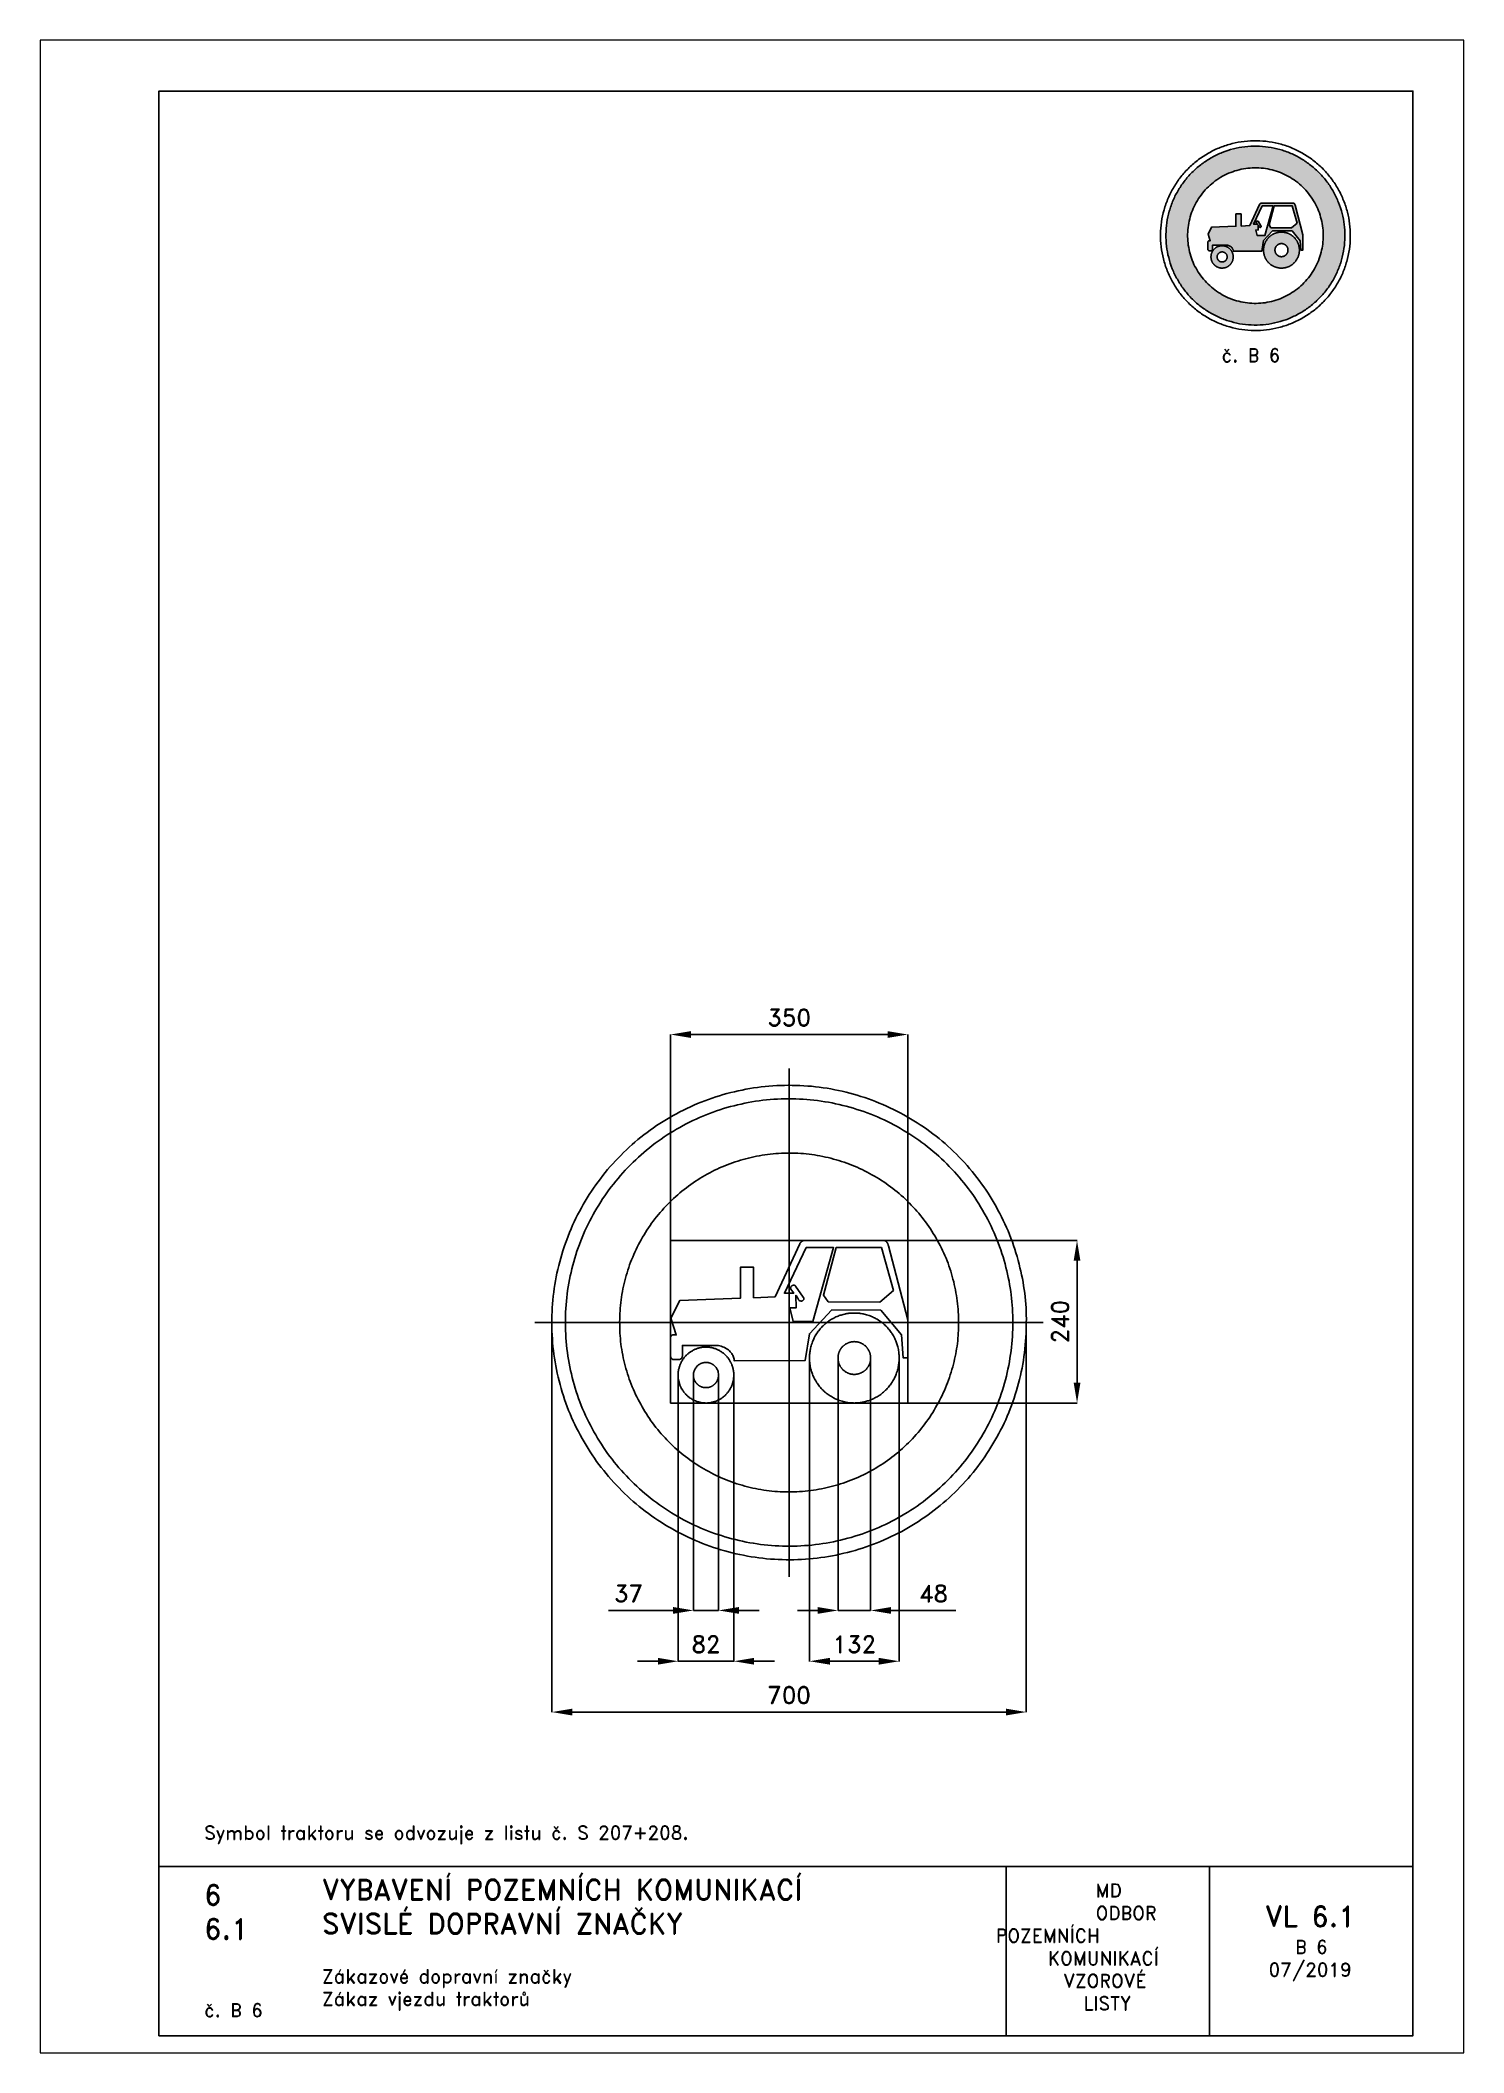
# Paper-space layout 'B 6' of a CAD drawing. Header units: millimetres. Extents: x 0 to 210, y 0 to 297.
# The model-space entities are those that its viewports show. They can reach past a viewport. Long polylines and large blocks are cut down to what shows.
import ezdxf

# ---------------------------------------------------------------- set-up
doc = ezdxf.new("R2010")
doc.units = ezdxf.units.MM
doc.header["$LTSCALE"] = 5
doc.linetypes.add('ČERCHOVANÁX2', pattern=[2, 1, -0.5, 0, -0.5])
doc.linetypes.add('ČÁRKOVANÁX2', pattern=[1.5, 1, -0.5])
for name, color, linetype in [('Kóty', 2, 'Continuous'), ('Rozpiska', 7, 'Continuous'), ('Značka', 7, 'Continuous')]:
    doc.layers.add(name, color=color, linetype=linetype)
doc.layers.add('Rámeček', color=6, linetype='Continuous', plot=False)
doc.styles.get("Standard").update_dxf_attribs({"font": 'romand.shx', "height": 25})
doc.dimstyles.get("Standard").update_dxf_attribs({"dimtxt": 25, "dimasz": 30, "dimexe": 0.18, "dimexo": 0.0625, "dimgap": 12.5, "dimtad": 1, "dimdec": 0, "dimzin": 0, "dimdsep": 46, "dimtxsty": 'Standard', "dimcen": 0.09, "dimadec": 0, "dimazin": 0, "dimtfac": 1, "dimtdec": 0, "dimtofl": 0, "dimtmove": 0, "dimatfit": 3, "dimfxl": 1, "dimtolj": 1, "dimtzin": 0, "dimarcsym": 0})

psp = doc.layouts.new('B 6')

# ---------------------------------------------------------------- texts
at = {"layer": 'Rozpiska', "color": 7, "attachment_point": 1}
for s, width, heights, insert, char_height in [('\\pi8.99147;{\\C6;č. B 6}', 27.9829, [2.67], (165.28, 251.51), 2), ('Symbol traktoru se odvozuje z listu č. S 207+208.', 155.5011, [0], (24.18, 33.48), 2), ('6', 149.0422, [0], (24.17, 24.77), 3), ('{\\C6;VYBAVENÍ POZEMNÍCH KOMUNIKACÍ\\P}SVISLÉ DOPRAVNÍ ZNAČKY{\\H1.34524x; }', 149.0422, [0], (41.56, 25.56), 3), ('\\pi14.7414;{\\C6;MD\\P\\pi2.36044;}ODBOR POZEMNÍCH{\\H1.57143x; }\\P\\pi7.69378;KOMUNIKACÍ{\\H1.5x; }\\P\\pi9.97949;{\\C6;VZOROVÉ\\H1.47619x; \\H0.67742x;\\P\\pi12.93187;LISTY\\H1.26984x; }', 33.1018, [0], (140.95, 24.95), 2), ('\\pi1.03113;{\\H1.5x;\\C6;VL 6.1\\P\\pi5.45969;\\H0.66667x;B 6\\H1.66666x; \\H0.6x;\\P\\pi1.5549;07/2019\\H1.80159x; }', 16.0623, [0], (179.66, 21.61), 2), ('6.1', 149.0422, [0], (24.17, 19.78), 3), ('{\\C6;Zákazové dopravní značky\\P}Zákaz vjezdu traktorů{\\H1.83333x; }', 149.0422, [0], (41.56, 12.29), 2), ('{\\C6;č. B 6}', 18.3305, [2.67], (24.17, 7.28), 2)]:
    psp.add_mtext_dynamic_manual_height_columns(s, width=width, gutter_width=100, heights=heights, dxfattribs=dict(at, insert=insert, char_height=char_height))

msp = doc.modelspace()

# ---------------------------------------------------------------- texts
at = {"layer": 'Kóty', "char_height": 25, "attachment_point": 5}
for s, insert in [('\\A1;37', (-236.7, -399.8)), ('\\A1;48', (213, -399.8))]:
    msp.add_mtext(s, dxfattribs=dict(at, insert=insert))

# ---------------------------------------------------------------- blocks, each defined once
blk = doc.blocks.new('*D2')
at = {"layer": 'Defpoints', "color": 0, "transparency": 16777216}
for p in [(175.2, 425.1), (-174.8, 121.3), (175.2, 121.3)]:
    blk.add_point(p, dxfattribs=at)
at = {"layer": 'Kóty', "color": 0, "lineweight": -2, "transparency": 16777216}
for p, q in [((-174.8, 121.4), (-174.8, 425.3)), ((-144.8, 425.1), (145.2, 425.1)), ((175.2, 121.4), (175.2, 425.3))]:
    blk.add_line(p, q, dxfattribs=at)
at = {"layer": 'Kóty', "color": 0, "transparency": 16777216}
for points in [[(-144.8, 430.1), (-144.8, 420.1), (-174.8, 425.1)], [(145.2, 430.1), (145.2, 420.1), (175.2, 425.1)]]:
    blk.add_solid(points, dxfattribs=at)
at = {"layer": 'Kóty', "color": 0, "transparency": 16777216, "insert": (0.2, 450.1), "char_height": 25, "attachment_point": 5}
blk.add_mtext('\\A1;350', dxfattribs=at)
blk = doc.blocks.new('*D3')
at = {"layer": 'Defpoints', "color": 0, "transparency": 16777216}
for p in [(175.2, 121.3), (424.8, 121.3), (175.2, -118.7)]:
    blk.add_point(p, dxfattribs=at)
at = {"layer": 'Kóty', "color": 0, "lineweight": -2, "transparency": 16777216}
for p, q in [((175.3, 121.3), (425, 121.3)), ((424.8, -88.7), (424.8, 91.3)), ((175.3, -118.7), (425, -118.7))]:
    blk.add_line(p, q, dxfattribs=at)
at = {"layer": 'Kóty', "color": 0, "transparency": 16777216}
for points in [[(419.8, 91.3), (429.8, 91.3), (424.8, 121.3)], [(419.8, -88.7), (429.8, -88.7), (424.8, -118.7)]]:
    blk.add_solid(points, dxfattribs=at)
at = {"layer": 'Kóty', "color": 0, "transparency": 16777216, "insert": (399.8, 1.3), "char_height": 25, "attachment_point": 5, "rotation": 90}
blk.add_mtext('\\A1;240', dxfattribs=at)
blk = doc.blocks.new('*D4')
at = {"layer": 'Defpoints', "color": 0, "transparency": 16777216}
for p in [(30.2, -51.4), (162.4, -51.1), (162.4, -499.8)]:
    blk.add_point(p, dxfattribs=at)
at = {"layer": 'Kóty', "color": 0, "lineweight": -2, "transparency": 16777216}
for p, q in [((30.2, -51.5), (30.2, -500)), ((162.4, -51.2), (162.4, -500)), ((60.2, -499.8), (132.4, -499.8))]:
    blk.add_line(p, q, dxfattribs=at)
at = {"layer": 'Kóty', "color": 0, "transparency": 16777216}
for points in [[(60.2, -494.8), (60.2, -504.8), (30.2, -499.8)], [(132.4, -494.8), (132.4, -504.8), (162.4, -499.8)]]:
    blk.add_solid(points, dxfattribs=at)
at = {"layer": 'Kóty', "color": 0, "transparency": 16777216, "insert": (96.3, -474.8), "char_height": 25, "attachment_point": 5}
blk.add_mtext('\\A1;132', dxfattribs=at)
blk = doc.blocks.new('*D5')
at = {"layer": 'Defpoints', "color": 0, "transparency": 16777216}
for p in [(-163.5, -81.9), (-81.7, -79.9), (-81.7, -499.8)]:
    blk.add_point(p, dxfattribs=at)
at = {"layer": 'Kóty', "color": 0, "lineweight": -2, "transparency": 16777216}
for p, q in [((-163.5, -81.9), (-163.5, -500)), ((-81.7, -80), (-81.7, -500)), ((-193.5, -499.8), (-223.5, -499.8)), ((-51.7, -499.8), (-21.7, -499.8))]:
    blk.add_line(p, q, dxfattribs=at)
at = {"layer": 'Kóty', "color": 0, "transparency": 16777216}
for points in [[(-193.5, -494.8), (-193.5, -504.8), (-163.5, -499.8)], [(-51.7, -494.8), (-51.7, -504.8), (-81.7, -499.8)]]:
    blk.add_solid(points, dxfattribs=at)
at = {"layer": 'Kóty', "color": 0, "transparency": 16777216, "insert": (-122.6, -474.8), "char_height": 25, "attachment_point": 5}
blk.add_mtext('\\A1;82', dxfattribs=at)
blk = doc.blocks.new('*D6')
at = {"layer": 'Defpoints', "color": 0, "transparency": 16777216}
for p in [(-350, 0), (350, 0.1), (350, -574.8)]:
    blk.add_point(p, dxfattribs=at)
at = {"layer": 'Kóty', "color": 0, "lineweight": -2, "transparency": 16777216}
for p, q in [((350, 0.1), (350, -575)), ((-350, -0.1), (-350, -575)), ((-320, -574.8), (320, -574.8))]:
    blk.add_line(p, q, dxfattribs=at)
at = {"layer": 'Kóty', "color": 0, "transparency": 16777216}
for points in [[(-320, -569.8), (-320, -579.8), (-350, -574.8)], [(320, -569.8), (320, -579.8), (350, -574.8)]]:
    blk.add_solid(points, dxfattribs=at)
at = {"layer": 'Kóty', "color": 0, "transparency": 16777216, "insert": (0, -549.8), "char_height": 25, "attachment_point": 5}
blk.add_mtext('\\A1;700', dxfattribs=at)

# ---------------------------------------------------------------- dimensions: what is measured, and where the dimension line sits
at = {"layer": 'Kóty'}
for base, p1, p2, picture, middle in [((175.2, 425.1), (-174.8, 121.3), (175.2, 121.3), '*D2', (0.2, 450.1)), ((350, -574.8), (-350, 0), (350, 0.1), '*D6', (0, -549.8)), ((162.4, -499.8), (30.2, -51.4), (162.4, -51.1), '*D4', (96.3, -474.8)), ((-81.7, -499.8), (-163.5, -81.9), (-81.7, -79.9), '*D5', (-122.6, -474.8))]:
    dim = msp.add_linear_dim(base=base, p1=p1, p2=p2, dimstyle='Standard', dxfattribs=at)
    dim.commit()
    dim.dimension.update_dxf_attribs({"geometry": picture, "text_midpoint": middle})
dim = msp.add_linear_dim(base=(424.8, 121.3), p1=(175.2, -118.7), p2=(175.2, 121.3), angle=90, dimstyle='Standard', dxfattribs=at)
dim.commit()
dim.dimension.update_dxf_attribs({"geometry": '*D3', "text_midpoint": (399.8, 1.3)})

# ---------------------------------------------------------------- linework, layer by layer
at = {"layer": 'Kóty'}
for p, q in [((72.2, -51.4), (72.2, -425)), ((120.3, -52.3), (120.3, -425)), ((-141.1, -76), (-141.1, -425)), ((-104.1, -77.3), (-104.1, -425)), ((-266.6, -424.8), (-171.1, -424.8)), ((-44.1, -424.8), (-74.1, -424.8)), ((42.2, -424.8), (12.2, -424.8)), ((150.3, -424.8), (245.8, -424.8))]:
    msp.add_line(p, q, dxfattribs=at)
for points in [[(-141.1, -425), (-104.1, -425)], [(72.2, -424.8), (120.3, -424.8)], [(-163.5, -499.8), (-81.7, -499.8)]]:
    msp.add_lwpolyline(points, dxfattribs=at)
for points in [[(-171.1, -419.8), (-171.1, -429.8), (-141.1, -424.8)], [(-74.1, -419.8), (-74.1, -429.8), (-104.1, -424.8)], [(42.2, -419.8), (42.2, -429.8), (72.2, -424.8)], [(150.3, -419.8), (150.3, -429.8), (120.3, -424.8)]]:
    msp.add_solid(points, dxfattribs=at)
at = {"layer": 'Značka', "color": 6, "linetype": 'ČERCHOVANÁX2', "lineweight": 25, "ltscale": 5}
for p, q in [((0, 375), (0, -375)), ((375, 0), (-375, 0))]:
    msp.add_line(p, q, dxfattribs=at)
at = {"layer": 'Značka', "color": 5}
for points in [[(350, 0.1), (350, -2.2), (350, -4.5, -0.032168), (346.5, -50.1, -0.035723), (336.9, -94.9, -0.036667), (321.9, -138.1, -0.034754), (300.8, -178.8, -0.034039), (275, -216.7, -0.034453), (244.3, -250.6, -0.03456), (209.6, -280.4, -0.034426), (171.1, -305.3, -0.034389), (129.8, -325.1, -0.034418), (86.2, -339.1, -0.034424), (41.2, -347.6, -0.034417), (-4.5, -349.9, -0.034416), (-50.2, -346.4, -0.034417), (-95, -336.7, -0.034417), (-138.2, -321.6, -0.034417), (-178.9, -300.7, -0.034417), (-216.7, -274.9, -0.034417), (-250.7, -244.1, -0.034417), (-280.5, -209.4, -0.034417), (-305.3, -170.9, -0.034417), (-325.2, -129.6, -0.034417), (-339.2, -86, -0.034417), (-347.7, -41, -0.034417), (-349.9, 4.7, -0.034417), (-346.5, 50.4, -0.034417), (-336.8, 95.1, -0.034417), (-321.7, 138.3, -0.034417), (-300.7, 179.1, -0.034417), (-274.9, 216.9, -0.034416), (-244.2, 250.8, -0.034418), (-209.5, 280.7, -0.034417), (-171, 305.5, -0.034415), (-129.7, 325.3, -0.034415), (-86.1, 339.3, -0.034415), (-41.1, 347.8, -0.034416), (4.6, 350.1, -0.034417), (50.3, 346.6, -0.034417), (95.1, 337, -0.034417), (138.3, 321.8, -0.034417), (179, 300.9, -0.034417), (216.8, 275.1, -0.034407), (250.8, 244.3, -0.034414), (280.6, 209.6, -0.034488), (305.4, 171.1, -0.034419), (325.3, 129.9, -0.034077), (339.3, 86.3, -0.03279), (347.6, 43.5, -0.034265), (350, 0.1)], [(-52.3, 36.4), (-52.4, 81.6), (-71.8, 81.6), (-71.9, 35.9), (-161.3, 32.5), (-174.3, 6.7), (-166.5, -18.1), (-171.2, -18.1), (-171.3, -18.1), (-171.3, -18.1, 0.05129), (-171.9, -18.2, 0.048111), (-172.4, -18.4, 0.047162), (-172.9, -18.7), (-173.4, -19.1), (-173.8, -19.5), (-174.1, -20), (-174.4, -20.5), (-174.6, -21), (-174.7, -21.5), (-174.8, -22), (-174.8, -22.1), (-174.8, -22.2), (-174.8, -49), (-174.8, -49), (-174.8, -49), (-174.8, -49.2), (-174.8, -49.4), (-174.8, -49.6), (-174.8, -49.7), (-174.8, -49.9), (-174.7, -50.1), (-174.7, -50.2), (-174.7, -50.3), (-174.7, -50.5), (-174.7, -50.6), (-174.7, -50.6), (-174.7, -50.6), (-174.6, -50.7), (-174.6, -50.7), (-174.6, -50.7), (-174.6, -50.8), (-174.6, -50.9), (-174.6, -51), (-174.5, -51.1), (-174.5, -51.2), (-174.4, -51.3), (-174.4, -51.5), (-174.3, -51.6), (-174.3, -51.7), (-174.2, -51.8), (-174.2, -51.9), (-174.1, -52), (-174, -52.2), (-173.9, -52.3), (-173.8, -52.4), (-173.8, -52.6), (-173.7, -52.7), (-173.6, -52.8), (-173.5, -52.9), (-173.4, -53), (-173.4, -53.1), (-173.3, -53.2), (-173.2, -53.3), (-173.1, -53.4), (-173, -53.4), (-172.9, -53.5), (-172.8, -53.6), (-172.7, -53.7), (-172.7, -53.7), (-172.6, -53.8), (-172.5, -53.9), (-172.4, -53.9), (-172.2, -54), (-172.1, -54.1), (-172, -54.2), (-171.9, -54.2), (-171.8, -54.3), (-171.7, -54.3), (-171.6, -54.3), (-171.5, -54.4), (-171.4, -54.4), (-171.3, -54.4), (-171.2, -54.4), (-171.1, -54.5), (-171.1, -54.5), (-171, -54.5), (-170.9, -54.5), (-170.8, -54.5), (-170.8, -54.5), (-170.7, -54.5), (-170.6, -54.5), (-170.6, -54.5), (-170.6, -54.5), (-162.5, -54.6), (-162.4, -54.6), (-162.4, -54.6), (-162.3, -54.5), (-162.3, -54.5), (-162.2, -54.5), (-162.1, -54.5), (-162, -54.5), (-161.9, -54.5), (-161.8, -54.5), (-161.8, -54.5), (-161.7, -54.5), (-161.6, -54.5), (-161.5, -54.4), (-161.3, -54.4), (-161.2, -54.3), (-161.1, -54.3), (-161, -54.3), (-160.9, -54.2), (-160.8, -54.2), (-160.7, -54.1), (-160.6, -54.1), (-160.5, -54), (-160.3, -53.9), (-160.2, -53.9), (-160.1, -53.8), (-160, -53.7), (-159.8, -53.6), (-159.7, -53.5), (-159.6, -53.5), (-159.5, -53.4), (-159.4, -53.3), (-159.3, -53.2), (-159.2, -53.1), (-159.1, -53), (-159, -52.9), (-158.9, -52.8), (-158.8, -52.6), (-158.7, -52.5), (-158.6, -52.5), (-158.5, -52.4), (-158.4, -52.3), (-158.4, -52.1), (-158.3, -52), (-158.2, -51.9), (-158.2, -51.9), (-158.1, -51.8), (-158, -51.7), (-158, -51.6), (-157.9, -51.5), (-157.9, -51.4), (-157.9, -51.4), (-157.8, -51.3), (-157.8, -51.2), (-157.7, -51), (-157.7, -50.9), (-157.6, -50.8), (-157.6, -50.8), (-157.6, -50.7), (-157.5, -50.6), (-157.5, -50.5), (-157.5, -50.4), (-157.5, -50.3), (-157.5, -50.2), (-157.4, -50.1), (-157.4, -50.1), (-157.4, -50), (-157.4, -49.9), (-157.4, -49.9), (-157.4, -49.8), (-157.4, -49.8), (-157.4, -49.7), (-157.4, -49.6), (-157.4, -49.6), (-157.4, -49.6), (-157.4, -33.6), (-107.6, -33.7), (-107, -33.7), (-106.4, -33.8, -0.0376), (-102.2, -34.4, -0.036825), (-98.2, -35.6, -0.034612), (-94.5, -37.2, -0.034166), (-91.1, -39.3, -0.035026), (-88.1, -41.7, -0.040203), (-85.5, -44.5, -0.03424), (-83.8, -47, -0.036797), (-82.4, -49.6, -0.04323), (-81.4, -52.5, -0.052581), (-81, -55.6), (-81, -56.2), (-81, -56.7), (23.5, -56.1), (30, -16.5), (63.1, 18.8), (135.2, 18.2), (165.6, -18.2), (168.1, -52), (175.2, -52), (175.2, 3.9), (146.5, 113.5), (146.5, 113.6), (146.5, 113.6), (146.4, 113.9), (146.3, 114.2), (146.2, 114.5), (146.2, 114.8), (146.1, 115.1), (146, 115.4), (145.9, 115.6), (145.8, 115.9), (145.7, 116.2), (145.6, 116.4), (145.5, 116.7), (145.4, 116.9), (145.3, 117.1), (145.2, 117.3), (145, 117.5), (144.9, 117.7), (144.8, 117.9), (144.7, 118), (144.6, 118.2), (144.4, 118.4), (144.3, 118.6), (144.1, 118.8), (144, 119), (143.8, 119.1), (143.6, 119.3), (143.5, 119.4), (143.3, 119.6), (143.2, 119.7), (143, 119.8), (142.8, 119.9), (142.7, 120), (142.5, 120.2), (142.3, 120.3), (142.1, 120.3), (142, 120.4), (141.8, 120.5), (141.7, 120.6), (141.5, 120.6), (141.4, 120.7), (141.2, 120.8), (140.9, 120.9), (140.7, 120.9), (140.5, 121), (140.3, 121.1), (140, 121.1), (139.8, 121.1), (139.6, 121.2), (139.5, 121.2), (139.3, 121.2), (139.1, 121.3), (139.1, 121.3), (139, 121.3), (139, 121.3), (139, 121.3), (139, 121.3), (139, 121.3), (139, 121.3), (138.9, 121.3), (138.9, 121.3), (138.8, 121.3), (138.8, 121.3), (138.8, 121.3), (138.7, 121.3), (138.7, 121.3), (138.6, 121.3), (138.6, 121.3), (138.6, 121.3), (138.6, 121.3), (24.7, 121.3), (24.7, 121.3), (24.7, 121.3), (24.6, 121.3), (24.6, 121.3), (24.5, 121.3), (24.4, 121.3), (24.4, 121.3), (24.3, 121.3), (24.3, 121.3), (24.2, 121.3), (24.1, 121.3), (24.1, 121.3), (24.1, 121.3), (24.1, 121.3), (24, 121.3), (24, 121.3), (23.9, 121.3), (23.8, 121.3), (23.5, 121.3), (23.3, 121.3), (22.9, 121.2), (22.6, 121.2), (22.2, 121.1), (21.9, 121.1), (21.6, 121), (21.4, 120.9), (21, 120.8), (20.7, 120.7), (20.5, 120.7), (20.2, 120.6), (20, 120.5), (19.8, 120.4), (19.6, 120.3), (19.4, 120.2), (19.3, 120.1), (19.1, 120), (18.9, 119.9), (18.7, 119.8), (18.6, 119.7), (18.4, 119.6), (18.2, 119.5), (18.1, 119.4), (18, 119.3), (17.8, 119.2), (17.7, 119.1), (17.6, 119), (17.5, 118.8), (17.4, 118.7), (17.3, 118.6), (17.2, 118.5), (17.1, 118.4), (17, 118.3), (16.9, 118.2), (16.8, 118.1), (16.7, 118), (16.7, 117.9), (16.6, 117.8), (16.5, 117.6), (16.5, 117.5), (16.4, 117.4), (16.4, 117.4), (16.3, 117.3), (16.3, 117.2), (16.2, 117.1), (16.2, 117), (16.1, 117), (16.1, 116.9), (16, 116.8), (16, 116.8), (16, 116.7), (16, 116.7), (15.9, 116.6), (15.9, 116.6), (15.9, 116.6), (15.9, 116.5), (15.9, 116.5), (15.9, 116.5), (15.8, 116.4), (15.8, 116.4), (15.8, 116.4), (-20.7, 38.2), (-52.3, 36.4)], [(25.2, 110.7), (65.6, 110.7), (35.2, 1.7), (6.2, 1.8), (1.2, 21.9), (10.5, 21.9), (10.1, 40.4), (10.1, 40.4), (10.1, 40.4), (10.5, 39.8), (10.8, 39.3), (11.3, 38.5), (11.7, 37.6), (12.3, 36.7), (12.8, 35.8), (13.2, 35.2), (13.5, 34.6), (13.8, 34.2), (14.1, 33.7, 0.074209), (15.1, 32.7, 0.076845), (16.3, 32, 0.046403), (17.1, 31.8, 0.04922), (17.9, 31.7, 0.046442), (18.6, 31.8, 0.047203), (19.3, 32, 0.046224), (19.9, 32.2), (20.5, 32.6), (21, 33.1), (21.3, 33.7), (21.6, 34.3), (21.7, 35), (21.7, 35.6), (21.6, 36.2), (21.4, 36.8), (21.1, 37.3), (21, 37.5), (20.9, 37.7), (9.6, 53.9), (9.5, 54.1), (9.4, 54.2), (8.9, 54.6, 0.059485), (8.3, 54.9, 0.058891), (7.5, 55.1, 0.044786), (6.7, 55.1, 0.050729), (5.6, 54.9, 0.048425), (4.6, 54.5, 0.045841), (3.8, 54, 0.054698), (3.1, 53.4), (2.7, 52.7), (2.4, 52), (2.3, 51.5), (2.3, 50.9), (2.4, 50.4), (2.6, 49.9), (2.7, 49.7), (2.8, 49.5), (6.9, 43.2), (-6.8, 43.2), (25.2, 110.7)], [(162.4, -52.3), (162.4, -52.3), (162.4, -52.3), (162.4, -52.4), (162.4, -52.5), (162.4, -52.6), (162.4, -52.7), (162.4, -52.8), (162.4, -52.8), (162.4, -52.9), (162.4, -53), (162.4, -53.1), (162.4, -53.1), (162.4, -53.1), (162.4, -53.2), (162.4, -53.4), (162.3, -53.7), (162.3, -54.2), (162.3, -54.7), (162.3, -56), (162.2, -57.3), (162, -59.1), (161.8, -60.8), (161.6, -62.5), (161.3, -64.2), (161, -65.6), (160.8, -66.9), (160.3, -68.6), (159.9, -70.3), (159.3, -72.3), (158.7, -74.3), (158.1, -75.9), (157.4, -77.6), (156.8, -79.2), (156, -80.7), (155.4, -82), (154.8, -83.2), (153.9, -84.7), (153.1, -86.2), (152, -88), (150.8, -89.8), (149.9, -91.2), (148.8, -92.6), (147.8, -94), (146.7, -95.3), (145.7, -96.3), (144.8, -97.4), (143.6, -98.6), (142.4, -99.8), (140.9, -101.3), (139.3, -102.7), (138, -103.8), (136.7, -104.9), (135.3, -105.9), (133.9, -106.9), (132.7, -107.7), (131.5, -108.5), (130.1, -109.4), (128.6, -110.2), (126.7, -111.2), (124.9, -112.2), (123.3, -112.9), (121.7, -113.6), (120.1, -114.2), (118.5, -114.8), (117.2, -115.3), (115.9, -115.7), (114.2, -116.2), (112.5, -116.6), (110.5, -117.1), (108.5, -117.6), (106.8, -117.9), (105.1, -118.1, -0.006996), (103.3, -118.3, -0.007157), (101.6, -118.5, -0.005937), (100.2, -118.6, -0.006292), (98.9, -118.6, -0.007141), (97.1, -118.7, -0.005182), (95.4, -118.7, -0.00631), (93.3, -118.6, -0.008818), (91.2, -118.5, -0.008024), (89.5, -118.4), (87.8, -118.2), (86.1, -117.9), (84.4, -117.6), (83, -117.4), (81.7, -117.1), (80, -116.6), (78.3, -116.2), (76.3, -115.6), (74.3, -115), (72.7, -114.4), (71.1, -113.7), (69.5, -113), (67.9, -112.3), (66.7, -111.7), (65.5, -111.1), (63.9, -110.2), (62.5, -109.3), (60.7, -108.3), (58.9, -107.1), (57.5, -106.1), (56.1, -105.1), (54.8, -104), (53.4, -102.9), (52.4, -102), (51.4, -101.1), (50.1, -99.9), (48.9, -98.6), (47.5, -97.1), (46.1, -95.6), (45, -94.2), (43.9, -92.9), (42.9, -91.5), (41.9, -90.1), (41.1, -88.9), (40.3, -87.7), (39.4, -86.2), (38.6, -84.7), (37.6, -82.9), (36.6, -81), (35.9, -79.5), (35.2, -77.9), (34.6, -76.3), (34, -74.6), (33.5, -73.3), (33.1, -72), (32.6, -70.3), (32.2, -68.6), (31.7, -66.6), (31.3, -64.6), (31, -62.8), (30.7, -61.1), (30.5, -59.4), (30.3, -57.7), (30.2, -56.3), (30.2, -54.9), (30.1, -53.2), (30.2, -51.4), (30.2, -49.3), (30.3, -47.3), (30.5, -45.5), (30.7, -43.8), (30.9, -42.1), (31.2, -40.4), (31.5, -39), (31.8, -37.6), (32.2, -35.9), (32.6, -34.3), (33.2, -32.3), (33.9, -30.3), (34.5, -28.6), (35.1, -27), (35.8, -25.4), (36.5, -23.9), (37.1, -22.6), (37.7, -21.4), (38.6, -19.8), (39.4, -18.3), (40.5, -16.6), (41.7, -14.8), (42.6, -13.4), (43.7, -12), (44.7, -10.6), (45.9, -9.3), (46.8, -8.2), (47.7, -7.2), (48.9, -6), (50.1, -4.7), (51.6, -3.3), (53.2, -1.9), (54.5, -0.8), (55.9, 0.3), (57.2, 1.3), (58.7, 2.4), (59.8, 3.1), (61, 3.9), (62.4, 4.8), (64, 5.6), (65.8, 6.6), (67.6, 7.6), (69.2, 8.3), (70.8, 9), (72.4, 9.7), (74, 10.3), (75.3, 10.7), (76.6, 11.1), (78.3, 11.6), (80, 12.1), (82, 12.6, -0.008774), (84, 13, -0.008036), (85.7, 13.3, -0.007288), (87.4, 13.5, -0.006997), (89.2, 13.8, -0.007158), (90.9, 13.9, -0.005943), (92.3, 14, -0.006329), (93.7, 14.1, -0.007158), (95.4, 14.1, -0.00518), (97.1, 14.1, -0.006303), (99.2, 14, -0.008826), (101.3, 13.9, -0.008048), (103, 13.8, -0.007312), (104.7, 13.6), (106.4, 13.3), (108.1, 13.1), (109.5, 12.8), (110.8, 12.5), (112.5, 12.1), (114.2, 11.6), (116.2, 11), (118.2, 10.4), (119.8, 9.8), (121.4, 9.1), (123, 8.5), (124.6, 7.7), (125.8, 7.1), (127, 6.5), (128.6, 5.6), (130.1, 4.8), (131.8, 3.7), (133.6, 2.5), (135, 1.6), (136.4, 0.5), (137.7, -0.6), (139.1, -1.7), (140.1, -2.6), (141.1, -3.5), (142.4, -4.7), (143.6, -6), (145, -7.5), (146.4, -9), (147.5, -10.4), (148.6, -11.7), (149.7, -13.1), (150.7, -14.5), (151.4, -15.7), (152.2, -16.8), (153.1, -18.3), (153.9, -19.8), (154.9, -21.7), (155.9, -23.5), (156.6, -25.1), (157.3, -26.7), (157.9, -28.3), (158.5, -30), (159, -31.3), (159.4, -32.6), (159.9, -34.3), (160.3, -35.9), (160.8, -37.9), (161.2, -39.8), (161.5, -41.4), (161.8, -43.1), (162, -44.7), (162.1, -46.4), (162.2, -47.7), (162.3, -49), (162.4, -50.4), (162.4, -51.8), (162.4, -52), (162.4, -52.3)], [(120.3, -52.3), (120.3, -52.3), (120.3, -52.2), (120.3, -52.2), (120.3, -52.1), (120.3, -52.1), (120.3, -52.1), (120.3, -52.1), (120.3, -52), (120.3, -52), (120.3, -52), (120.3, -51.2), (120.2, -50.5), (120.2, -49.8), (120.1, -49.2), (120, -48.6), (119.9, -48), (119.8, -47.5), (119.7, -47), (119.6, -46.3), (119.4, -45.7), (119.2, -45), (118.9, -44.3), (118.7, -43.7), (118.5, -43.1), (118.3, -42.5), (118, -41.9), (117.8, -41.5), (117.5, -41), (117.2, -40.5), (116.9, -39.9), (116.5, -39.3), (116.1, -38.7), (115.7, -38.1), (115.4, -37.6), (115, -37.1), (114.6, -36.7), (114.2, -36.3), (113.9, -35.9), (113.5, -35.4), (113, -35), (112.5, -34.5), (111.9, -34), (111.4, -33.6), (110.9, -33.2), (110.4, -32.8), (109.9, -32.4), (109.5, -32.1), (109.1, -31.9), (108.5, -31.5), (108, -31.2), (107.3, -30.9), (106.7, -30.5), (106.1, -30.2), (105.5, -30), (104.9, -29.8), (104.3, -29.5), (103.9, -29.4), (103.4, -29.2), (102.8, -29), (102.2, -28.9), (101.4, -28.7), (100.7, -28.6), (100.1, -28.4), (99.5, -28.3), (98.8, -28.3), (98.2, -28.2), (97.7, -28.2), (97.2, -28.2), (96.6, -28.1, 0.005378), (95.9, -28.1, 0.006546), (95.2, -28.2, 0.00875), (94.4, -28.2, 0.00794), (93.8, -28.3), (93.2, -28.3), (92.6, -28.4), (91.9, -28.5), (91.4, -28.6), (90.9, -28.7), (90.3, -28.9), (89.7, -29.1), (89, -29.3), (88.3, -29.5), (87.7, -29.7), (87.1, -30), (86.5, -30.2), (86, -30.5), (85.5, -30.7), (85.1, -30.9), (84.5, -31.2), (84, -31.5), (83.3, -31.9), (82.7, -32.3), (82.2, -32.7), (81.7, -33.1), (81.2, -33.5), (80.7, -33.9), (80.3, -34.2), (79.9, -34.6), (79.5, -35), (79, -35.4), (78.5, -36), (78, -36.6), (77.6, -37), (77.2, -37.5), (76.8, -38), (76.5, -38.6), (76.2, -39), (75.9, -39.4), (75.6, -39.9), (75.3, -40.5), (74.9, -41.2), (74.6, -41.8), (74.3, -42.4), (74.1, -43), (73.8, -43.6), (73.6, -44.2), (73.4, -44.6), (73.3, -45.1), (73.1, -45.7), (73, -46.3), (72.8, -47.1), (72.6, -47.8), (72.5, -48.4), (72.4, -49.1), (72.3, -49.7), (72.3, -50.3), (72.3, -50.8), (72.2, -51.3), (72.2, -52), (72.2, -52.6), (72.2, -53.4), (72.3, -54.1), (72.3, -54.8), (72.4, -55.4), (72.5, -56), (72.6, -56.6), (72.7, -57.1), (72.8, -57.6), (73, -58.2), (73.1, -58.8), (73.3, -59.6), (73.6, -60.3), (73.8, -60.9), (74, -61.5), (74.3, -62.1), (74.5, -62.6), (74.7, -63.1), (75, -63.5), (75.3, -64.1), (75.6, -64.6), (76, -65.3), (76.4, -65.9), (76.8, -66.4), (77.1, -66.9), (77.5, -67.4), (77.9, -67.9), (78.3, -68.3), (78.6, -68.7), (79, -69.1), (79.5, -69.6), (80, -70.1), (80.6, -70.6), (81.1, -71), (81.6, -71.4), (82.1, -71.8), (82.6, -72.2), (83, -72.4), (83.4, -72.7), (84, -73), (84.5, -73.4), (85.2, -73.7), (85.8, -74.1), (86.4, -74.3), (87, -74.6), (87.6, -74.8), (88.2, -75), (88.6, -75.2), (89.1, -75.4), (89.7, -75.5), (90.3, -75.7), (91.1, -75.9), (91.8, -76), (92.4, -76.1), (93.1, -76.2), (93.7, -76.3), (94.3, -76.4), (94.8, -76.4), (95.3, -76.4), (95.9, -76.4, 0.005281), (96.6, -76.4, 0.006384), (97.3, -76.4, 0.00879), (98.1, -76.4), (98.7, -76.3), (99.3, -76.2), (100, -76.2), (100.6, -76), (101.1, -76), (101.6, -75.8), (102.2, -75.7), (102.8, -75.5), (103.5, -75.3), (104.2, -75.1), (104.8, -74.9), (105.4, -74.6), (106, -74.4), (106.6, -74.1), (107, -73.9), (107.4, -73.7), (108, -73.4), (108.5, -73), (109.2, -72.6), (109.8, -72.2), (110.3, -71.9), (110.8, -71.5), (111.3, -71.1), (111.8, -70.7), (112.2, -70.4), (112.6, -70), (113, -69.6), (113.5, -69.1), (114, -68.6), (114.5, -68), (114.9, -67.5), (115.3, -67), (115.7, -66.5), (116, -66), (116.3, -65.6), (116.6, -65.2), (116.9, -64.6), (117.2, -64.1), (117.6, -63.4), (117.9, -62.7), (118.2, -62.2), (118.4, -61.6), (118.7, -61), (118.9, -60.4), (119.1, -59.9), (119.2, -59.5), (119.4, -58.8), (119.6, -58.2), (119.7, -57.5), (119.9, -56.8), (120, -56.2), (120.1, -55.6), (120.2, -55), (120.2, -54.4), (120.2, -54), (120.3, -53.5), (120.3, -53), (120.3, -52.5), (120.3, -52.4), (120.3, -52.3)], [(-81.6, -77.4), (-81.6, -77.4), (-81.6, -77.5), (-81.6, -77.5), (-81.6, -77.6), (-81.6, -77.6), (-81.6, -77.7), (-81.6, -77.7), (-81.6, -77.8), (-81.6, -77.8), (-81.6, -77.9), (-81.6, -77.9), (-81.6, -78), (-81.6, -79.3), (-81.7, -80.6), (-81.8, -81.6), (-81.9, -82.7), (-82.1, -83.8), (-82.2, -84.8), (-82.4, -85.7), (-82.6, -86.5), (-82.8, -87.6), (-83.1, -88.6), (-83.5, -89.9), (-83.9, -91.1), (-84.2, -92.1), (-84.6, -93.1), (-85.1, -94.1), (-85.5, -95.1), (-85.9, -95.9), (-86.3, -96.6), (-86.8, -97.6), (-87.4, -98.5), (-88, -99.6), (-88.7, -100.7), (-89.3, -101.6), (-90, -102.5), (-90.7, -103.3), (-91.3, -104.2), (-91.9, -104.8), (-92.5, -105.4), (-93.2, -106.2), (-94, -107), (-94.9, -107.9), (-95.9, -108.7), (-96.7, -109.4), (-97.5, -110.1), (-98.4, -110.8), (-99.3, -111.4), (-100, -111.9), (-100.7, -112.3), (-101.6, -112.9), (-102.6, -113.4), (-103.7, -114), (-104.9, -114.6), (-105.8, -115.1), (-106.8, -115.5), (-107.8, -115.9), (-108.8, -116.3), (-109.6, -116.6), (-110.5, -116.8), (-111.5, -117.1), (-112.5, -117.4), (-113.8, -117.7), (-115, -118), (-116.1, -118.2), (-117.2, -118.3), (-118.2, -118.5, -0.007136), (-119.3, -118.6, -0.00594), (-120.2, -118.6, -0.006247), (-121, -118.7, -0.007127), (-122.1, -118.7, -0.005364), (-123.2, -118.7, -0.006493), (-124.5, -118.6, -0.008764), (-125.8, -118.6, -0.007918), (-126.8, -118.5), (-127.9, -118.4), (-129, -118.2), (-130, -118), (-130.9, -117.9), (-131.7, -117.7), (-132.7, -117.4), (-133.8, -117.1), (-135, -116.8), (-136.3, -116.4), (-137.3, -116), (-138.3, -115.6), (-139.3, -115.2), (-140.2, -114.7), (-141, -114.3), (-141.8, -113.9), (-142.7, -113.4), (-143.6, -112.9), (-144.7, -112.2), (-145.8, -111.5), (-146.7, -110.9), (-147.6, -110.2), (-148.4, -109.6), (-149.2, -108.9), (-149.9, -108.3), (-150.5, -107.7), (-151.3, -107), (-152.1, -106.2), (-152.9, -105.3), (-153.8, -104.3), (-154.5, -103.5), (-155.2, -102.6), (-155.8, -101.8), (-156.4, -100.9), (-156.9, -100.2), (-157.4, -99.5), (-157.9, -98.5), (-158.5, -97.6), (-159.1, -96.5), (-159.7, -95.3), (-160.1, -94.3), (-160.6, -93.3), (-161, -92.3), (-161.3, -91.3), (-161.6, -90.5), (-161.9, -89.7), (-162.2, -88.6), (-162.4, -87.6), (-162.7, -86.3), (-163, -85.1), (-163.2, -84), (-163.4, -82.9), (-163.5, -81.9), (-163.6, -80.8), (-163.6, -79.9), (-163.7, -79.1), (-163.7, -78), (-163.7, -76.9), (-163.7, -75.6), (-163.6, -74.3), (-163.5, -73.2), (-163.4, -72.2), (-163.2, -71.1), (-163.1, -70), (-162.9, -69.2), (-162.7, -68.3), (-162.4, -67.3), (-162.2, -66.2), (-161.8, -65), (-161.4, -63.8), (-161, -62.8), (-160.6, -61.7), (-160.2, -60.8), (-159.8, -59.8), (-159.4, -59), (-159, -58.2), (-158.5, -57.3), (-157.9, -56.3), (-157.3, -55.2), (-156.6, -54.2), (-155.9, -53.3), (-155.3, -52.4), (-154.6, -51.6), (-153.9, -50.7), (-153.4, -50.1), (-152.8, -49.4), (-152.1, -48.7), (-151.3, -47.9), (-150.4, -47), (-149.4, -46.1), (-148.6, -45.4), (-147.7, -44.8), (-146.9, -44.1), (-146, -43.5), (-145.3, -43), (-144.6, -42.5), (-143.6, -42), (-142.7, -41.5), (-141.6, -40.8), (-140.4, -40.2), (-139.4, -39.8), (-138.5, -39.4), (-137.5, -39), (-136.5, -38.6), (-135.6, -38.3), (-134.8, -38), (-133.8, -37.7), (-132.7, -37.5), (-131.5, -37.2), (-130.2, -36.9), (-129.2, -36.7), (-128.1, -36.5, -0.007027), (-127, -36.4, -0.007185), (-126, -36.3, -0.005944), (-125.1, -36.3, -0.00625), (-124.3, -36.2, -0.007152), (-123.2, -36.2, -0.00539), (-122.1, -36.2, -0.006481), (-120.8, -36.2, -0.008764), (-119.5, -36.3, -0.00788), (-118.5, -36.4), (-117.4, -36.5), (-116.3, -36.7), (-115.3, -36.8), (-114.4, -37), (-113.6, -37.2), (-112.5, -37.5), (-111.5, -37.7), (-110.3, -38.1), (-109, -38.5), (-108, -38.9), (-107, -39.3), (-106, -39.7), (-105.1, -40.1), (-104.3, -40.5), (-103.5, -40.9), (-102.6, -41.4), (-101.6, -42), (-100.5, -42.7), (-99.5, -43.4), (-98.6, -44), (-97.7, -44.6), (-96.9, -45.3), (-96, -46), (-95.4, -46.6), (-94.8, -47.1), (-94, -47.9), (-93.2, -48.7), (-92.3, -49.6), (-91.5, -50.6), (-90.8, -51.4), (-90.1, -52.2), (-89.5, -53.1), (-88.8, -54), (-88.4, -54.7), (-87.9, -55.4), (-87.3, -56.3), (-86.8, -57.3), (-86.2, -58.4), (-85.6, -59.6), (-85.2, -60.6), (-84.7, -61.5), (-84.3, -62.5), (-84, -63.6), (-83.7, -64.4), (-83.4, -65.2), (-83.1, -66.2), (-82.8, -67.3), (-82.6, -68.5), (-82.3, -69.7), (-82.1, -70.7), (-82, -71.7), (-81.8, -72.7), (-81.7, -73.8), (-81.7, -74.6), (-81.6, -75.4), (-81.6, -76.3), (-81.6, -77.1), (-81.6, -77.3), (-81.6, -77.4)], [(-104.1, -77.4), (-104.1, -77.4), (-104.1, -77.4), (-104.1, -77.4), (-104.1, -77.3), (-104.1, -77.3), (-104.1, -77.3), (-104.1, -77.3), (-104.1, -77.2), (-104.1, -77.2), (-104.1, -77.2), (-104.2, -75.4), (-104.4, -73.6), (-104.8, -72.2), (-105.2, -70.8), (-105.7, -69.5), (-106.4, -68.3), (-107, -67.3), (-107.7, -66.4), (-108.6, -65.2), (-109.7, -64.1), (-110.1, -63.7), (-110.6, -63.3), (-110.9, -63), (-111.3, -62.7), (-111.7, -62.4), (-112.1, -62.1), (-112.4, -61.9), (-112.8, -61.7), (-113.2, -61.4), (-113.6, -61.2), (-114.1, -60.9), (-114.6, -60.7), (-115.1, -60.4), (-115.5, -60.3), (-116, -60.1), (-116.4, -59.9), (-116.8, -59.8), (-117.1, -59.7), (-117.6, -59.5), (-118.1, -59.4), (-118.6, -59.3), (-119.2, -59.1), (-119.7, -59.1), (-120.2, -59), (-120.7, -58.9), (-121.1, -58.9), (-121.5, -58.9), (-121.9, -58.8), (-122.4, -58.8, 0.005216), (-122.9, -58.8, 0.006395), (-123.5, -58.8, 0.008715), (-124, -58.9, 0.00795), (-124.5, -58.9), (-125, -59), (-125.5, -59), (-126, -59.1), (-126.4, -59.2), (-126.7, -59.3), (-127.2, -59.4), (-127.7, -59.5), (-128.2, -59.7), (-128.8, -59.9), (-129.2, -60), (-129.7, -60.2), (-130.1, -60.4), (-130.6, -60.6), (-130.9, -60.8), (-131.3, -61), (-131.7, -61.2), (-132.1, -61.4, 0.025796), (-133.5, -62.4, 0.026269), (-134.8, -63.5), (-135.9, -64.5), (-136.8, -65.7), (-137.8, -66.9), (-138.6, -68.2), (-139.2, -69.2), (-139.7, -70.3), (-140.2, -71.5), (-140.6, -72.9), (-140.7, -73.4), (-140.9, -74), (-140.9, -74.5), (-141, -75), (-141.1, -75.4), (-141.1, -75.9), (-141.1, -76.3), (-141.2, -76.7), (-141.2, -77.2), (-141.2, -77.7), (-141.2, -78.3), (-141.1, -78.8), (-141.1, -79.3), (-141, -79.8), (-141, -80.3), (-140.9, -80.8), (-140.8, -81.2), (-140.7, -81.5), (-140.6, -82), (-140.5, -82.5), (-140.3, -83), (-140.1, -83.6), (-140, -84.1), (-139.8, -84.5), (-139.6, -85), (-139.4, -85.4), (-139.2, -85.8), (-139, -86.1), (-138.8, -86.5), (-138.6, -87), (-138.3, -87.5), (-137.9, -87.9), (-137.7, -88.3), (-137.4, -88.7), (-137.1, -89.1), (-136.8, -89.5), (-136.5, -89.8), (-136.3, -90.1), (-135.9, -90.4), (-135.6, -90.8), (-135.1, -91.2), (-134.7, -91.6), (-134.3, -91.9), (-134, -92.2), (-133.6, -92.5), (-133.2, -92.8), (-132.9, -93), (-132.5, -93.2), (-132.1, -93.4), (-131.7, -93.7), (-131.2, -94), (-130.7, -94.2), (-130.2, -94.4), (-129.8, -94.6), (-129.3, -94.8), (-128.9, -95), (-128.5, -95.1), (-128.1, -95.2), (-127.7, -95.4), (-127.2, -95.5), (-126.6, -95.6), (-126.1, -95.7), (-125.6, -95.8), (-125.1, -95.9), (-124.6, -95.9), (-124.1, -96), (-123.8, -96), (-123.4, -96), (-122.9, -96, 0.005279), (-122.4, -96, 0.006403), (-121.8, -96, 0.008771), (-121.2, -96, 0.007952), (-120.8, -96), (-120.3, -95.9), (-119.8, -95.8), (-119.3, -95.8), (-118.9, -95.7), (-118.5, -95.6), (-118.1, -95.5), (-117.6, -95.3), (-117.1, -95.2), (-116.5, -95), (-116, -94.8), (-115.6, -94.7), (-115.1, -94.5), (-114.7, -94.3), (-114.4, -94.1), (-114, -93.9), (-113.6, -93.7), (-113.2, -93.4), (-112.7, -93.1), (-112.2, -92.8), (-111.8, -92.5), (-111.4, -92.2), (-111, -91.9), (-110.6, -91.6), (-110.4, -91.4), (-110.1, -91.1), (-109.7, -90.8), (-109.4, -90.4), (-109, -90), (-108.6, -89.6), (-108.3, -89.2), (-108, -88.8), (-107.7, -88.4), (-107.4, -88), (-107.2, -87.7), (-107, -87.4), (-106.7, -87), (-106.5, -86.5), (-106.2, -86), (-105.9, -85.5), (-105.7, -85.1), (-105.5, -84.6), (-105.4, -84.2), (-105.2, -83.7), (-105.1, -83.3), (-104.9, -83), (-104.8, -82.5), (-104.7, -82), (-104.6, -81.5), (-104.4, -80.9), (-104.4, -80.5), (-104.3, -80), (-104.2, -79.6), (-104.2, -79.1), (-104.1, -78.7), (-104.1, -78.4), (-104.1, -78), (-104.1, -77.6), (-104.1, -77.5), (-104.1, -77.4)]]:
    msp.add_lwpolyline(points, format="xyb", dxfattribs=at)
at = {"layer": 'Značka', "color": 1}
for points in [[(330, 0.1), (330, -2), (330, -4.2, -0.032166), (326.7, -47.2, -0.035722), (317.7, -89.5, -0.036665), (303.5, -130.2, -0.034754), (283.7, -168.6, -0.034039), (259.3, -204.3, -0.034453), (230.3, -236.3, -0.03456), (197.6, -264.4, -0.034426), (161.3, -287.8, -0.034389), (122.4, -306.5, -0.034418), (81.3, -319.7, -0.034424), (38.9, -327.7, -0.034417), (-4.3, -329.9, -0.034416), (-47.3, -326.6, -0.034417), (-89.5, -317.5, -0.034417), (-130.3, -303.2, -0.034416), (-168.7, -283.5, -0.034417), (-204.3, -259.1, -0.034417), (-236.3, -230.2, -0.034417), (-264.5, -197.4, -0.034417), (-287.9, -161.1, -0.034417), (-306.6, -122.2, -0.034417), (-319.8, -81.1, -0.034417), (-327.8, -38.7, -0.034417), (-329.9, 4.4, -0.034417), (-326.7, 47.5, -0.034417), (-317.6, 89.7, -0.034417), (-303.3, 130.4, -0.034416), (-283.6, 168.8, -0.034417), (-259.2, 204.5, -0.034418), (-230.2, 236.5, -0.034417), (-197.5, 264.6, -0.034415), (-161.2, 288, -0.034416), (-122.3, 306.8, -0.034417), (-81.2, 320, -0.034418), (-38.8, 328, -0.034417), (4.4, 330.1, -0.034417), (47.4, 326.8, -0.034417), (89.6, 317.7, -0.034415), (130.4, 303.5, -0.034416), (168.8, 283.7, -0.034418), (204.4, 259.4, -0.034406), (236.4, 230.4, -0.034413), (264.6, 197.6, -0.034487), (288, 161.4, -0.034418), (306.7, 122.5, -0.034077), (319.9, 81.3, -0.032792), (327.7, 41, -0.034265), (330, 0.1)], [(250, 0.1), (250, 1.8), (250, 3.4, 0.032169), (247.5, 36, 0.035722), (240.7, 68, 0.036667), (229.9, 98.9, 0.034753), (214.9, 127.9, 0.03404), (196.5, 155, 0.034453), (174.5, 179.2, 0.034563), (149.7, 200.5, 0.034428), (122.2, 218.2, 0.03439), (92.7, 232.4, 0.034416), (61.6, 242.4, 0.034424), (29.4, 248.5, 0.034418), (-3.2, 250.1, 0.034416), (-35.8, 247.6, 0.034415), (-67.8, 240.7, 0.034415), (-98.7, 229.9, 0.034416), (-127.8, 215, 0.034418), (-154.8, 196.5, 0.034417), (-179, 174.6, 0.034415), (-200.4, 149.8, 0.034417), (-218.1, 122.3, 0.034416), (-232.3, 92.8, 0.034416), (-242.3, 61.7, 0.034417), (-248.3, 29.5, 0.034417), (-249.9, -3.2, 0.034417), (-247.5, -35.8, 0.034417), (-240.6, -67.7, 0.034417), (-229.7, -98.6, 0.034417), (-214.8, -127.7, 0.034416), (-196.4, -154.7, 0.034416), (-174.4, -179, 0.034417), (-149.6, -200.3, 0.034417), (-122.1, -218, 0.034417), (-92.6, -232.2, 0.034417), (-61.5, -242.2, 0.034416), (-29.3, -248.3, 0.034416), (3.3, -249.9, 0.034417), (35.9, -247.4, 0.034418), (67.9, -240.5, 0.034416), (98.8, -229.7, 0.034417), (127.9, -214.7, 0.034417), (154.9, -196.3, 0.034405), (179.1, -174.3, 0.034415), (200.5, -149.5, 0.034488), (218.2, -122, 0.034417), (232.3, -92.6, 0.034078), (242.4, -61.4, 0.032788), (248.3, -30.9, 0.034264), (250, 0.1)]]:
    msp.add_lwpolyline(points, format="xyb", dxfattribs=at)
at = {"layer": 'Značka', "color": 6, "linetype": 'ČÁRKOVANÁX2', "ltscale": 2.5}
msp.add_lwpolyline([(-174.8, -118.7), (175.2, -118.7), (175.2, 121.3), (-174.8, 121.3)], close=True, dxfattribs=at)
at = {"layer": 'Značka', "color": 5}
msp.add_lwpolyline([(57.5, 30.4), (133.9, 30.2), (154, 47.4), (136.3, 110.7), (69.7, 110.7), (50.7, 40.5), (57.5, 30.4)], dxfattribs=at)

msp.set_redraw_order([(e.dxf.handle, doc.entitydb.next_handle()) for e in msp.query("TEXT MTEXT ATTDEF DIMENSION ARC_DIMENSION")])  # texts and dimensions are drawn at this point

# ---------------------------------------------------------------- hatches: boundary and pattern name
at = {"layer": 'Značka'}
h = psp.add_hatch(color=10, dxfattribs=at)
h.dxf.hatch_style = 1
edge = h.paths.add_edge_path()
edge.add_line((192.47, 268.17), (192.47, 268.09))
edge.add_line((192.47, 268.09), (192.47, 268))
edge.add_arc((179.04, 268.16), 13.42, 351.9547, 359.3251, ccw=False)
edge.add_arc((180.35, 267.97), 12.11, 343.7751, 351.9591, ccw=False)
edge.add_arc((180.58, 267.63), 11.79, 336.6416, 345.0415, ccw=False)
edge.add_arc((179.98, 267.89), 12.44, 328.6743, 336.6366, ccw=False)
edge.add_arc((179.66, 267.86), 12.7, 321.7741, 329.5724, ccw=False)
edge.add_arc((179.78, 267.76), 12.54, 313.8825, 321.7754, ccw=False)
edge.add_arc((179.69, 267.61), 12.51, 306.7399, 314.657, ccw=False)
edge.add_arc((179.66, 267.66), 12.56, 298.8559, 306.7425, ccw=False)
edge.add_arc((179.5, 267.58), 12.57, 291.7479, 299.626, ccw=False)
edge.add_arc((179.51, 267.57), 12.56, 283.8722, 291.757, ccw=False)
edge.add_arc((179.34, 267.53), 12.56, 276.7447, 284.6309, ccw=False)
edge.add_arc((179.34, 267.53), 12.56, 268.8692, 276.7538, ccw=False)
edge.add_arc((179.18, 267.53), 12.56, 261.7459, 269.6304, ccw=False)
edge.add_arc((179.17, 267.54), 12.56, 253.8714, 261.7559, ccw=False)
edge.add_arc((179.01, 267.58), 12.56, 246.7443, 254.629, ccw=False)
edge.add_arc((179.01, 267.58), 12.56, 238.8692, 246.7537, ccw=False)
edge.add_arc((178.87, 267.66), 12.56, 231.7459, 239.6304, ccw=False)
edge.add_arc((178.87, 267.67), 12.56, 223.8697, 231.7546, ccw=False)
edge.add_arc((178.75, 267.78), 12.56, 216.7456, 224.6303, ccw=False)
edge.add_arc((178.75, 267.79), 12.56, 208.8697, 216.754, ccw=False)
edge.add_arc((178.67, 267.93), 12.56, 201.7456, 209.6301, ccw=False)
edge.add_arc((178.67, 267.93), 12.56, 193.8694, 201.7541, ccw=False)
edge.add_arc((178.63, 268.1), 12.56, 186.7464, 194.631, ccw=False)
edge.add_arc((178.63, 268.1), 12.56, 178.8697, 186.7539, ccw=False)
edge.add_arc((178.63, 268.26), 12.56, 171.7461, 179.6305, ccw=False)
edge.add_arc((178.63, 268.27), 12.56, 163.8687, 171.7531, ccw=False)
edge.add_arc((178.67, 268.43), 12.56, 156.7468, 164.6317, ccw=False)
edge.add_arc((178.67, 268.43), 12.56, 148.869, 156.7534, ccw=False)
edge.add_arc((178.76, 268.57), 12.56, 141.7456, 149.6302, ccw=False)
edge.add_arc((178.76, 268.57), 12.56, 133.87, 141.7549, ccw=False)
edge.add_arc((178.88, 268.69), 12.56, 126.7455, 134.6303, ccw=False)
edge.add_arc((178.88, 268.69), 12.56, 118.8698, 126.7539, ccw=False)
edge.add_arc((179.03, 268.77), 12.56, 111.7457, 119.6301, ccw=False)
edge.add_arc((179.03, 268.77), 12.56, 103.869, 111.7537, ccw=False)
edge.add_arc((179.19, 268.81), 12.56, 96.7455, 104.6304, ccw=False)
edge.add_arc((179.19, 268.81), 12.56, 88.8698, 96.7543, ccw=False)
edge.add_arc((179.36, 268.81), 12.56, 81.7456, 89.6304, ccw=False)
edge.add_arc((179.36, 268.81), 12.56, 73.8709, 81.7554, ccw=False)
edge.add_arc((179.52, 268.77), 12.56, 66.7441, 74.6282, ccw=False)
edge.add_arc((179.52, 268.76), 12.56, 58.8718, 66.7566, ccw=False)
edge.add_arc((179.67, 268.68), 12.56, 51.7451, 59.6299, ccw=False)
edge.add_arc((179.67, 268.68), 12.56, 43.8692, 51.7519, ccw=False)
edge.add_arc((179.78, 268.56), 12.56, 36.7453, 44.6294, ccw=False)
edge.add_arc((179.81, 268.57), 12.53, 28.8571, 36.7575, ccw=False)
edge.add_arc((179.87, 268.42), 12.55, 21.7337, 29.6188, ccw=False)
edge.add_arc((179.74, 268.37), 12.69, 13.9334, 21.7393, ccw=False)
edge.add_arc((179.93, 268.24), 12.54, 7.1912, 14.7032, ccw=False)
edge.add_arc((180.5, 268.31), 11.97, -0.6372, 7.2133, ccw=False)
edge = h.paths.add_edge_path(flags=16)
edge.add_line((189.27, 268.17), (189.27, 268.24))
edge.add_line((189.27, 268.24), (189.27, 268.3))
edge.add_arc((179.1, 268.18), 10.17, 0.6842, 8.0538)
edge.add_arc((180.08, 268.32), 9.17, 8.043, 16.2269)
edge.add_arc((180.26, 268.58), 8.93, 14.9506, 23.3507)
edge.add_arc((179.81, 268.38), 9.43, 23.3632, 31.3253)
edge.add_arc((179.57, 268.41), 9.62, 30.4319, 38.2307)
edge.add_arc((179.66, 268.49), 9.5, 38.2173, 46.1108)
edge.add_arc((179.59, 268.59), 9.47, 45.3482, 53.2661)
edge.add_arc((179.56, 268.57), 9.51, 53.2476, 61.1351)
edge.add_arc((179.45, 268.62), 9.52, 60.3762, 68.2547)
edge.add_arc((179.45, 268.63), 9.52, 68.2445, 76.1287)
edge.add_arc((179.33, 268.66), 9.51, 75.3687, 83.2551)
edge.add_arc((179.32, 268.66), 9.51, 83.245, 91.1299)
edge.add_arc((179.2, 268.66), 9.52, 90.3688, 98.2532)
edge.add_arc((179.2, 268.66), 9.52, 98.2474, 106.1315)
edge.add_arc((179.07, 268.62), 9.52, 105.3686, 113.2529)
edge.add_arc((179.07, 268.62), 9.51, 113.2472, 121.1317)
edge.add_arc((178.96, 268.56), 9.51, 120.3694, 128.2544)
edge.add_arc((178.96, 268.56), 9.52, 128.2451, 136.1293)
edge.add_arc((178.88, 268.47), 9.52, 135.3698, 143.2543)
edge.add_arc((178.87, 268.46), 9.52, 143.247, 151.1316)
edge.add_arc((178.81, 268.35), 9.52, 150.3685, 158.253)
edge.add_arc((178.81, 268.35), 9.52, 158.2465, 166.1311)
edge.add_arc((178.78, 268.23), 9.52, 165.3702, 173.2543)
edge.add_arc((178.78, 268.23), 9.52, 173.2453, 181.1295)
edge.add_arc((178.78, 268.1), 9.52, 180.3692, 188.2536)
edge.add_arc((178.78, 268.1), 9.52, 188.247, 196.1312)
edge.add_arc((178.82, 267.98), 9.52, 195.3691, 203.2534)
edge.add_arc((178.82, 267.98), 9.51, 203.2464, 211.1309)
edge.add_arc((178.88, 267.87), 9.51, 210.3695, 218.2544)
edge.add_arc((178.88, 267.87), 9.51, 218.2461, 226.1307)
edge.add_arc((178.97, 267.78), 9.52, 225.3685, 233.253)
edge.add_arc((178.97, 267.78), 9.52, 233.247, 241.1316)
edge.add_arc((179.09, 267.72), 9.51, 240.3678, 248.2523)
edge.add_arc((179.09, 267.72), 9.51, 248.246, 256.1305)
edge.add_arc((179.21, 267.69), 9.51, 255.3696, 263.2543)
edge.add_arc((179.21, 267.69), 9.52, 263.2452, 271.1297)
edge.add_arc((179.34, 267.69), 9.52, 270.3686, 278.2533)
edge.add_arc((179.34, 267.69), 9.51, 278.247, 286.1319)
edge.add_arc((179.46, 267.72), 9.52, 285.3683, 293.2531)
edge.add_arc((179.46, 267.72), 9.51, 293.2493, 301.1344)
edge.add_arc((179.57, 267.79), 9.52, 300.3651, 308.25)
edge.add_arc((179.57, 267.79), 9.52, 308.2427, 316.1249)
edge.add_arc((179.66, 267.88), 9.52, 315.3789, 323.2627)
edge.add_arc((179.68, 267.87), 9.5, 323.2423, 331.1424)
edge.add_arc((179.72, 267.99), 9.51, 330.3762, 338.2617)
edge.add_arc((179.63, 268.02), 9.61, 338.2645, 346.0716)
edge.add_arc((179.77, 268.12), 9.5, 345.2949, 352.8068)
edge.add_arc((180.2, 268.07), 9.07, 352.7878, 360.6373)
h = psp.add_hatch(color=249, dxfattribs=at)
h.dxf.hatch_style = 1
edge = h.paths.add_edge_path()
edge.add_line((177.17, 269.58), (177.16, 271.38))
edge.add_line((177.16, 271.38), (176.39, 271.38))
edge.add_line((176.39, 271.38), (176.38, 269.55))
edge.add_line((176.38, 269.55), (172.81, 269.42))
edge.add_line((172.81, 269.42), (172.29, 268.39))
edge.add_line((172.29, 268.39), (172.6, 267.4))
edge.add_line((172.6, 267.4), (172.41, 267.39))
edge.add_line((172.41, 267.39), (172.41, 267.39))
edge.add_line((172.41, 267.39), (172.41, 267.39))
edge.add_arc((172.41, 267.29), 0.108, 93.2139, 104.9584)
edge.add_arc((172.41, 267.28), 0.115, 105.023, 116.0406)
edge.add_arc((172.42, 267.27), 0.126, 114.5845, 125.3852)
edge.add_line((172.34, 267.37), (172.32, 267.36))
edge.add_line((172.32, 267.36), (172.31, 267.34))
edge.add_line((172.31, 267.34), (172.29, 267.32))
edge.add_line((172.29, 267.32), (172.28, 267.3))
edge.add_line((172.28, 267.3), (172.28, 267.28))
edge.add_line((172.28, 267.28), (172.27, 267.26))
edge.add_line((172.27, 267.26), (172.27, 267.24))
edge.add_line((172.27, 267.24), (172.27, 267.23))
edge.add_line((172.27, 267.23), (172.27, 267.23))
edge.add_line((172.27, 267.23), (172.27, 266.16))
edge.add_line((172.27, 266.16), (172.27, 266.16))
edge.add_line((172.27, 266.16), (172.27, 266.16))
edge.add_line((172.27, 266.16), (172.27, 266.15))
edge.add_line((172.27, 266.15), (172.27, 266.14))
edge.add_line((172.27, 266.14), (172.27, 266.14))
edge.add_line((172.27, 266.14), (172.27, 266.13))
edge.add_line((172.27, 266.13), (172.27, 266.12))
edge.add_line((172.27, 266.12), (172.27, 266.12))
edge.add_line((172.27, 266.12), (172.27, 266.11))
edge.add_line((172.27, 266.11), (172.27, 266.11))
edge.add_line((172.27, 266.11), (172.27, 266.1))
edge.add_line((172.27, 266.1), (172.27, 266.1))
edge.add_line((172.27, 266.1), (172.27, 266.09))
edge.add_line((172.27, 266.09), (172.27, 266.09))
edge.add_line((172.27, 266.09), (172.27, 266.09))
edge.add_line((172.27, 266.09), (172.27, 266.09))
edge.add_line((172.27, 266.09), (172.27, 266.09))
edge.add_line((172.27, 266.09), (172.27, 266.09))
edge.add_line((172.27, 266.09), (172.28, 266.08))
edge.add_line((172.28, 266.08), (172.28, 266.08))
edge.add_line((172.28, 266.08), (172.28, 266.08))
edge.add_line((172.28, 266.08), (172.28, 266.07))
edge.add_line((172.28, 266.07), (172.28, 266.07))
edge.add_line((172.28, 266.07), (172.28, 266.06))
edge.add_line((172.28, 266.06), (172.29, 266.06))
edge.add_line((172.29, 266.06), (172.29, 266.05))
edge.add_line((172.29, 266.05), (172.29, 266.05))
edge.add_line((172.29, 266.05), (172.29, 266.04))
edge.add_line((172.29, 266.04), (172.3, 266.04))
edge.add_line((172.3, 266.04), (172.3, 266.03))
edge.add_line((172.3, 266.03), (172.3, 266.03))
edge.add_line((172.3, 266.03), (172.31, 266.02))
edge.add_line((172.31, 266.02), (172.31, 266.02))
edge.add_line((172.31, 266.02), (172.31, 266.01))
edge.add_line((172.31, 266.01), (172.31, 266.01))
edge.add_line((172.31, 266.01), (172.32, 266.01))
edge.add_line((172.32, 266.01), (172.32, 266))
edge.add_line((172.32, 266), (172.33, 266))
edge.add_line((172.33, 266), (172.33, 265.99))
edge.add_line((172.33, 265.99), (172.33, 265.99))
edge.add_line((172.33, 265.99), (172.34, 265.98))
edge.add_line((172.34, 265.98), (172.34, 265.98))
edge.add_line((172.34, 265.98), (172.34, 265.98))
edge.add_line((172.34, 265.98), (172.35, 265.98))
edge.add_line((172.35, 265.98), (172.35, 265.97))
edge.add_line((172.35, 265.97), (172.35, 265.97))
edge.add_line((172.35, 265.97), (172.36, 265.97))
edge.add_line((172.36, 265.97), (172.36, 265.96))
edge.add_line((172.36, 265.96), (172.36, 265.96))
edge.add_line((172.36, 265.96), (172.37, 265.96))
edge.add_line((172.37, 265.96), (172.37, 265.96))
edge.add_line((172.37, 265.96), (172.38, 265.95))
edge.add_line((172.38, 265.95), (172.38, 265.95))
edge.add_line((172.38, 265.95), (172.39, 265.95))
edge.add_line((172.39, 265.95), (172.39, 265.95))
edge.add_line((172.39, 265.95), (172.39, 265.95))
edge.add_line((172.39, 265.95), (172.4, 265.94))
edge.add_line((172.4, 265.94), (172.4, 265.94))
edge.add_line((172.4, 265.94), (172.41, 265.94))
edge.add_line((172.41, 265.94), (172.41, 265.94))
edge.add_line((172.41, 265.94), (172.41, 265.94))
edge.add_line((172.41, 265.94), (172.42, 265.94))
edge.add_line((172.42, 265.94), (172.42, 265.94))
edge.add_line((172.42, 265.94), (172.42, 265.94))
edge.add_line((172.42, 265.94), (172.43, 265.94))
edge.add_line((172.43, 265.94), (172.43, 265.94))
edge.add_line((172.43, 265.94), (172.43, 265.94))
edge.add_line((172.43, 265.94), (172.43, 265.94))
edge.add_line((172.43, 265.94), (172.43, 265.94))
edge.add_line((172.43, 265.94), (172.43, 265.94))
edge.add_line((172.43, 265.94), (172.76, 265.94))
edge.add_line((172.76, 265.94), (172.76, 265.94))
edge.add_line((172.76, 265.94), (172.76, 265.94))
edge.add_line((172.76, 265.94), (172.77, 265.94))
edge.add_line((172.77, 265.94), (172.77, 265.94))
edge.add_line((172.77, 265.94), (172.77, 265.94))
edge.add_line((172.77, 265.94), (172.78, 265.94))
edge.add_line((172.78, 265.94), (172.78, 265.94))
edge.add_line((172.78, 265.94), (172.78, 265.94))
edge.add_line((172.78, 265.94), (172.79, 265.94))
edge.add_line((172.79, 265.94), (172.79, 265.94))
edge.add_line((172.79, 265.94), (172.79, 265.94))
edge.add_line((172.79, 265.94), (172.8, 265.94))
edge.add_line((172.8, 265.94), (172.8, 265.94))
edge.add_line((172.8, 265.94), (172.81, 265.94))
edge.add_line((172.81, 265.94), (172.81, 265.95))
edge.add_line((172.81, 265.95), (172.82, 265.95))
edge.add_line((172.82, 265.95), (172.82, 265.95))
edge.add_line((172.82, 265.95), (172.82, 265.95))
edge.add_line((172.82, 265.95), (172.83, 265.95))
edge.add_line((172.83, 265.95), (172.83, 265.95))
edge.add_line((172.83, 265.95), (172.84, 265.96))
edge.add_line((172.84, 265.96), (172.84, 265.96))
edge.add_line((172.84, 265.96), (172.85, 265.96))
edge.add_line((172.85, 265.96), (172.85, 265.97))
edge.add_line((172.85, 265.97), (172.86, 265.97))
edge.add_line((172.86, 265.97), (172.86, 265.97))
edge.add_line((172.86, 265.97), (172.87, 265.97))
edge.add_line((172.87, 265.97), (172.87, 265.98))
edge.add_line((172.87, 265.98), (172.87, 265.98))
edge.add_line((172.87, 265.98), (172.88, 265.98))
edge.add_line((172.88, 265.98), (172.88, 265.99))
edge.add_line((172.88, 265.99), (172.89, 265.99))
edge.add_line((172.89, 265.99), (172.89, 266))
edge.add_line((172.89, 266), (172.9, 266))
edge.add_line((172.9, 266), (172.9, 266.01))
edge.add_line((172.9, 266.01), (172.9, 266.01))
edge.add_line((172.9, 266.01), (172.91, 266.01))
edge.add_line((172.91, 266.01), (172.91, 266.02))
edge.add_line((172.91, 266.02), (172.92, 266.02))
edge.add_line((172.92, 266.02), (172.92, 266.02))
edge.add_line((172.92, 266.02), (172.92, 266.03))
edge.add_line((172.92, 266.03), (172.93, 266.03))
edge.add_line((172.93, 266.03), (172.93, 266.04))
edge.add_line((172.93, 266.04), (172.93, 266.04))
edge.add_line((172.93, 266.04), (172.93, 266.05))
edge.add_line((172.93, 266.05), (172.94, 266.05))
edge.add_line((172.94, 266.05), (172.94, 266.05))
edge.add_line((172.94, 266.05), (172.94, 266.06))
edge.add_line((172.94, 266.06), (172.94, 266.06))
edge.add_line((172.94, 266.06), (172.94, 266.06))
edge.add_line((172.94, 266.06), (172.94, 266.07))
edge.add_line((172.94, 266.07), (172.95, 266.07))
edge.add_line((172.95, 266.07), (172.95, 266.07))
edge.add_line((172.95, 266.07), (172.95, 266.08))
edge.add_line((172.95, 266.08), (172.95, 266.08))
edge.add_line((172.95, 266.08), (172.95, 266.09))
edge.add_line((172.95, 266.09), (172.96, 266.09))
edge.add_line((172.96, 266.09), (172.96, 266.09))
edge.add_line((172.96, 266.09), (172.96, 266.1))
edge.add_line((172.96, 266.1), (172.96, 266.1))
edge.add_line((172.96, 266.1), (172.96, 266.1))
edge.add_line((172.96, 266.1), (172.96, 266.11))
edge.add_line((172.96, 266.11), (172.96, 266.11))
edge.add_line((172.96, 266.11), (172.96, 266.11))
edge.add_line((172.96, 266.11), (172.96, 266.12))
edge.add_line((172.96, 266.12), (172.96, 266.12))
edge.add_line((172.96, 266.12), (172.96, 266.12))
edge.add_line((172.96, 266.12), (172.96, 266.12))
edge.add_line((172.96, 266.12), (172.96, 266.13))
edge.add_line((172.96, 266.13), (172.96, 266.13))
edge.add_line((172.96, 266.13), (172.96, 266.13))
edge.add_line((172.96, 266.13), (172.96, 266.13))
edge.add_line((172.96, 266.13), (172.96, 266.13))
edge.add_line((172.96, 266.13), (172.96, 266.13))
edge.add_line((172.96, 266.13), (172.96, 266.77))
edge.add_line((172.96, 266.77), (174.95, 266.77))
edge.add_line((174.95, 266.77), (174.98, 266.77))
edge.add_line((174.98, 266.77), (175, 266.77))
edge.add_arc((174.92, 265.64), 1.13, 77.4102, 86.0234, ccw=False)
edge.add_arc((174.92, 265.62), 1.15, 68.9531, 77.389, ccw=False)
edge.add_arc((174.94, 265.61), 1.16, 62.2648, 70.1942, ccw=False)
edge.add_arc((174.93, 265.6), 1.17, 54.4093, 62.2366, ccw=False)
edge.add_arc((174.99, 265.64), 1.11, 47.3397, 55.3638, ccw=False)
edge.add_arc((175.08, 265.74), 0.962, 38.1485, 47.3575, ccw=False)
edge.add_arc((175.17, 265.79), 0.865, 31.1763, 39.0205, ccw=False)
edge.add_arc((175.22, 265.82), 0.806, 22.6703, 31.0997, ccw=False)
edge.add_arc((175.3, 265.85), 0.719, 13.6712, 23.5727, ccw=False)
edge.add_arc((175.43, 265.88), 0.588, 1.8132, 13.8528, ccw=False)
edge.add_line((176.02, 265.9), (176.02, 265.87))
edge.add_line((176.02, 265.87), (176.02, 265.85))
edge.add_line((176.02, 265.85), (180.2, 265.88))
edge.add_line((180.2, 265.88), (180.46, 267.46))
edge.add_line((180.46, 267.46), (181.78, 268.87))
edge.add_line((181.78, 268.87), (184.67, 268.85))
edge.add_line((184.67, 268.85), (185.88, 267.39))
edge.add_line((185.88, 267.39), (185.98, 266.04))
edge.add_line((185.98, 266.04), (186.27, 266.04))
edge.add_line((186.27, 266.04), (186.27, 268.27))
edge.add_line((186.27, 268.27), (185.12, 272.66))
edge.add_line((185.12, 272.66), (185.12, 272.66))
edge.add_line((185.12, 272.66), (185.12, 272.66))
edge.add_line((185.12, 272.66), (185.12, 272.68))
edge.add_line((185.12, 272.68), (185.11, 272.69))
edge.add_line((185.11, 272.69), (185.11, 272.7))
edge.add_line((185.11, 272.7), (185.11, 272.71))
edge.add_line((185.11, 272.71), (185.1, 272.72))
edge.add_line((185.1, 272.72), (185.1, 272.74))
edge.add_line((185.1, 272.74), (185.1, 272.74))
edge.add_line((185.1, 272.74), (185.09, 272.75))
edge.add_line((185.09, 272.75), (185.09, 272.77))
edge.add_line((185.09, 272.77), (185.08, 272.78))
edge.add_line((185.08, 272.78), (185.08, 272.79))
edge.add_line((185.08, 272.79), (185.07, 272.8))
edge.add_line((185.07, 272.8), (185.07, 272.8))
edge.add_line((185.07, 272.8), (185.07, 272.81))
edge.add_line((185.07, 272.81), (185.06, 272.82))
edge.add_line((185.06, 272.82), (185.06, 272.83))
edge.add_line((185.06, 272.83), (185.05, 272.83))
edge.add_line((185.05, 272.83), (185.05, 272.84))
edge.add_line((185.05, 272.84), (185.04, 272.85))
edge.add_line((185.04, 272.85), (185.04, 272.86))
edge.add_line((185.04, 272.86), (185.03, 272.86))
edge.add_line((185.03, 272.86), (185.02, 272.87))
edge.add_line((185.02, 272.87), (185.02, 272.88))
edge.add_line((185.02, 272.88), (185.01, 272.88))
edge.add_line((185.01, 272.88), (185, 272.89))
edge.add_line((185, 272.89), (185, 272.9))
edge.add_line((185, 272.9), (184.99, 272.9))
edge.add_line((184.99, 272.9), (184.99, 272.91))
edge.add_line((184.99, 272.91), (184.98, 272.91))
edge.add_line((184.98, 272.91), (184.97, 272.92))
edge.add_line((184.97, 272.92), (184.97, 272.92))
edge.add_line((184.97, 272.92), (184.96, 272.93))
edge.add_line((184.96, 272.93), (184.95, 272.93))
edge.add_line((184.95, 272.93), (184.95, 272.93))
edge.add_line((184.95, 272.93), (184.94, 272.94))
edge.add_line((184.94, 272.94), (184.93, 272.94))
edge.add_line((184.93, 272.94), (184.93, 272.94))
edge.add_line((184.93, 272.94), (184.92, 272.94))
edge.add_line((184.92, 272.94), (184.91, 272.95))
edge.add_line((184.91, 272.95), (184.91, 272.95))
edge.add_line((184.91, 272.95), (184.9, 272.95))
edge.add_line((184.9, 272.95), (184.89, 272.96))
edge.add_line((184.89, 272.96), (184.88, 272.96))
edge.add_line((184.88, 272.96), (184.87, 272.96))
edge.add_line((184.87, 272.96), (184.86, 272.96))
edge.add_line((184.86, 272.96), (184.85, 272.97))
edge.add_line((184.85, 272.97), (184.85, 272.97))
edge.add_line((184.85, 272.97), (184.84, 272.97))
edge.add_line((184.84, 272.97), (184.83, 272.97))
edge.add_line((184.83, 272.97), (184.82, 272.97))
edge.add_line((184.82, 272.97), (184.82, 272.97))
edge.add_line((184.82, 272.97), (184.82, 272.97))
edge.add_line((184.82, 272.97), (184.82, 272.97))
edge.add_line((184.82, 272.97), (184.82, 272.97))
edge.add_line((184.82, 272.97), (184.82, 272.97))
edge.add_line((184.82, 272.97), (184.82, 272.97))
edge.add_line((184.82, 272.97), (184.82, 272.97))
edge.add_line((184.82, 272.97), (184.81, 272.97))
edge.add_line((184.81, 272.97), (184.81, 272.97))
edge.add_line((184.81, 272.97), (184.81, 272.97))
edge.add_line((184.81, 272.97), (184.81, 272.97))
edge.add_line((184.81, 272.97), (184.81, 272.97))
edge.add_line((184.81, 272.97), (184.81, 272.97))
edge.add_line((184.81, 272.97), (184.81, 272.97))
edge.add_line((184.81, 272.97), (184.8, 272.97))
edge.add_line((184.8, 272.97), (184.8, 272.97))
edge.add_line((184.8, 272.97), (184.8, 272.97))
edge.add_line((184.8, 272.97), (180.25, 272.97))
edge.add_line((180.25, 272.97), (180.25, 272.97))
edge.add_line((180.25, 272.97), (180.25, 272.97))
edge.add_line((180.25, 272.97), (180.24, 272.97))
edge.add_line((180.24, 272.97), (180.24, 272.97))
edge.add_line((180.24, 272.97), (180.24, 272.97))
edge.add_line((180.24, 272.97), (180.24, 272.97))
edge.add_line((180.24, 272.97), (180.23, 272.97))
edge.add_line((180.23, 272.97), (180.23, 272.97))
edge.add_line((180.23, 272.97), (180.23, 272.97))
edge.add_line((180.23, 272.97), (180.23, 272.97))
edge.add_line((180.23, 272.97), (180.23, 272.97))
edge.add_line((180.23, 272.97), (180.22, 272.97))
edge.add_line((180.22, 272.97), (180.22, 272.97))
edge.add_line((180.22, 272.97), (180.22, 272.97))
edge.add_line((180.22, 272.97), (180.22, 272.97))
edge.add_line((180.22, 272.97), (180.22, 272.97))
edge.add_line((180.22, 272.97), (180.21, 272.97))
edge.add_line((180.21, 272.97), (180.21, 272.97))
edge.add_line((180.21, 272.97), (180.2, 272.97))
edge.add_line((180.2, 272.97), (180.19, 272.97))
edge.add_line((180.19, 272.97), (180.18, 272.97))
edge.add_line((180.18, 272.97), (180.16, 272.97))
edge.add_line((180.16, 272.97), (180.15, 272.96))
edge.add_line((180.15, 272.96), (180.14, 272.96))
edge.add_line((180.14, 272.96), (180.12, 272.96))
edge.add_line((180.12, 272.96), (180.11, 272.96))
edge.add_line((180.11, 272.96), (180.1, 272.95))
edge.add_line((180.1, 272.95), (180.09, 272.95))
edge.add_line((180.09, 272.95), (180.08, 272.95))
edge.add_line((180.08, 272.95), (180.07, 272.94))
edge.add_line((180.07, 272.94), (180.06, 272.94))
edge.add_line((180.06, 272.94), (180.05, 272.94))
edge.add_line((180.05, 272.94), (180.04, 272.93))
edge.add_line((180.04, 272.93), (180.04, 272.93))
edge.add_line((180.04, 272.93), (180.03, 272.92))
edge.add_line((180.03, 272.92), (180.02, 272.92))
edge.add_line((180.02, 272.92), (180.02, 272.92))
edge.add_line((180.02, 272.92), (180.01, 272.91))
edge.add_line((180.01, 272.91), (180, 272.91))
edge.add_line((180, 272.91), (179.99, 272.9))
edge.add_line((179.99, 272.9), (179.99, 272.9))
edge.add_line((179.99, 272.9), (179.98, 272.89))
edge.add_line((179.98, 272.89), (179.98, 272.89))
edge.add_line((179.98, 272.89), (179.97, 272.89))
edge.add_line((179.97, 272.89), (179.97, 272.88))
edge.add_line((179.97, 272.88), (179.96, 272.88))
edge.add_line((179.96, 272.88), (179.96, 272.87))
edge.add_line((179.96, 272.87), (179.95, 272.87))
edge.add_line((179.95, 272.87), (179.95, 272.86))
edge.add_line((179.95, 272.86), (179.95, 272.86))
edge.add_line((179.95, 272.86), (179.94, 272.85))
edge.add_line((179.94, 272.85), (179.94, 272.85))
edge.add_line((179.94, 272.85), (179.94, 272.85))
edge.add_line((179.94, 272.85), (179.93, 272.84))
edge.add_line((179.93, 272.84), (179.93, 272.84))
edge.add_line((179.93, 272.84), (179.93, 272.83))
edge.add_line((179.93, 272.83), (179.92, 272.83))
edge.add_line((179.92, 272.83), (179.92, 272.83))
edge.add_line((179.92, 272.83), (179.92, 272.82))
edge.add_line((179.92, 272.82), (179.92, 272.82))
edge.add_line((179.92, 272.82), (179.91, 272.81))
edge.add_line((179.91, 272.81), (179.91, 272.81))
edge.add_line((179.91, 272.81), (179.91, 272.81))
edge.add_line((179.91, 272.81), (179.91, 272.8))
edge.add_line((179.91, 272.8), (179.91, 272.8))
edge.add_line((179.91, 272.8), (179.9, 272.8))
edge.add_line((179.9, 272.8), (179.9, 272.79))
edge.add_line((179.9, 272.79), (179.9, 272.79))
edge.add_line((179.9, 272.79), (179.9, 272.79))
edge.add_line((179.9, 272.79), (179.9, 272.79))
edge.add_line((179.9, 272.79), (179.9, 272.79))
edge.add_line((179.9, 272.79), (179.9, 272.78))
edge.add_line((179.9, 272.78), (179.9, 272.78))
edge.add_line((179.9, 272.78), (179.9, 272.78))
edge.add_line((179.9, 272.78), (179.89, 272.78))
edge.add_line((179.89, 272.78), (179.89, 272.78))
edge.add_line((179.89, 272.78), (179.89, 272.78))
edge.add_line((179.89, 272.78), (179.89, 272.78))
edge.add_line((179.89, 272.78), (179.89, 272.78))
edge.add_line((179.89, 272.78), (179.89, 272.78))
edge.add_line((179.89, 272.78), (178.43, 269.65))
edge.add_line((178.43, 269.65), (177.17, 269.58))
h.paths.add_polyline_path([(181.56, 269.34), (184.61, 269.33), (185.42, 270.01), (184.71, 272.55), (182.05, 272.55), (181.29, 269.74)], flags=16)
edge = h.paths.add_edge_path(flags=16)
edge.add_line((180.27, 272.55), (181.88, 272.55))
edge.add_line((181.88, 272.55), (180.67, 268.19))
edge.add_line((180.67, 268.19), (179.51, 268.19))
edge.add_line((179.51, 268.19), (179.31, 268.99))
edge.add_line((179.31, 268.99), (179.68, 269))
edge.add_line((179.68, 269), (179.66, 269.74))
edge.add_line((179.66, 269.74), (179.66, 269.74))
edge.add_line((179.66, 269.74), (179.67, 269.73))
edge.add_line((179.67, 269.73), (179.68, 269.71))
edge.add_line((179.68, 269.71), (179.69, 269.69))
edge.add_line((179.69, 269.69), (179.71, 269.66))
edge.add_line((179.71, 269.66), (179.73, 269.62))
edge.add_line((179.73, 269.62), (179.75, 269.59))
edge.add_line((179.75, 269.59), (179.77, 269.55))
edge.add_line((179.77, 269.55), (179.79, 269.53))
edge.add_line((179.79, 269.53), (179.8, 269.5))
edge.add_line((179.8, 269.5), (179.81, 269.49))
edge.add_line((179.81, 269.49), (179.82, 269.47))
edge.add_arc((179.98, 269.58), 0.194, 215.8324, 232.8088)
edge.add_arc((179.98, 269.58), 0.188, 232.5405, 250.1175)
edge.add_arc((179.98, 269.56), 0.169, 247.7072, 258.3344)
edge.add_arc((179.97, 269.55), 0.16, 258.363, 269.6343)
edge.add_arc((179.98, 269.55), 0.158, 268.7564, 279.3925)
edge.add_arc((179.98, 269.54), 0.154, 279.4754, 290.2855)
edge.add_arc((179.98, 269.54), 0.15, 289.3493, 299.9354)
edge.add_line((180.06, 269.41), (180.08, 269.43))
edge.add_line((180.08, 269.43), (180.1, 269.44))
edge.add_line((180.1, 269.44), (180.11, 269.47))
edge.add_line((180.11, 269.47), (180.12, 269.49))
edge.add_line((180.12, 269.49), (180.13, 269.52))
edge.add_line((180.13, 269.52), (180.13, 269.54))
edge.add_line((180.13, 269.54), (180.12, 269.57))
edge.add_line((180.12, 269.57), (180.12, 269.59))
edge.add_line((180.12, 269.59), (180.1, 269.61))
edge.add_line((180.1, 269.61), (180.1, 269.62))
edge.add_line((180.1, 269.62), (180.09, 269.63))
edge.add_line((180.09, 269.63), (179.65, 270.28))
edge.add_line((179.65, 270.28), (179.64, 270.28))
edge.add_line((179.64, 270.28), (179.64, 270.29))
edge.add_line((179.64, 270.29), (179.62, 270.3))
edge.add_arc((179.56, 270.2), 0.118, 59.7126, 73.3295)
edge.add_arc((179.55, 270.19), 0.134, 71.6636, 85.1448)
edge.add_arc((179.54, 270.15), 0.177, 85.089, 95.3462)
edge.add_arc((179.54, 270.11), 0.213, 94.2491, 105.8655)
edge.add_arc((179.55, 270.1), 0.222, 105.9101, 116.9996)
edge.add_arc((179.53, 270.11), 0.206, 115.4013, 125.9)
edge.add_arc((179.51, 270.14), 0.172, 126.2262, 138.7496)
edge.add_line((179.38, 270.25), (179.37, 270.23))
edge.add_line((179.37, 270.23), (179.35, 270.2))
edge.add_line((179.35, 270.2), (179.35, 270.18))
edge.add_line((179.35, 270.18), (179.35, 270.16))
edge.add_line((179.35, 270.16), (179.36, 270.14))
edge.add_line((179.36, 270.14), (179.36, 270.11))
edge.add_line((179.36, 270.11), (179.37, 270.11))
edge.add_line((179.37, 270.11), (179.37, 270.1))
edge.add_line((179.37, 270.1), (179.54, 269.85))
edge.add_line((179.54, 269.85), (178.99, 269.85))
edge.add_line((178.99, 269.85), (180.27, 272.55))
edge = h.paths.add_edge_path(flags=16)
edge.add_line((175.09, 265.02), (175.09, 265.02))
edge.add_line((175.09, 265.02), (175.09, 265.02))
edge.add_line((175.09, 265.02), (175.09, 265.03))
edge.add_line((175.09, 265.03), (175.09, 265.03))
edge.add_line((175.09, 265.03), (175.09, 265.03))
edge.add_line((175.09, 265.03), (175.09, 265.03))
edge.add_line((175.09, 265.03), (175.09, 265.03))
edge.add_line((175.09, 265.03), (175.09, 265.03))
edge.add_line((175.09, 265.03), (175.09, 265.03))
edge.add_line((175.09, 265.03), (175.09, 265.03))
edge.add_line((175.09, 265.03), (175.09, 265.1))
edge.add_line((175.09, 265.1), (175.08, 265.18))
edge.add_line((175.08, 265.18), (175.07, 265.23))
edge.add_line((175.07, 265.23), (175.05, 265.29))
edge.add_line((175.05, 265.29), (175.03, 265.34))
edge.add_line((175.03, 265.34), (175, 265.39))
edge.add_line((175, 265.39), (174.98, 265.43))
edge.add_line((174.98, 265.43), (174.95, 265.46))
edge.add_line((174.95, 265.46), (174.91, 265.51))
edge.add_line((174.91, 265.51), (174.87, 265.56))
edge.add_line((174.87, 265.56), (174.85, 265.57))
edge.add_line((174.85, 265.57), (174.84, 265.59))
edge.add_line((174.84, 265.59), (174.82, 265.6))
edge.add_line((174.82, 265.6), (174.81, 265.61))
edge.add_line((174.81, 265.61), (174.79, 265.62))
edge.add_line((174.79, 265.62), (174.78, 265.63))
edge.add_line((174.78, 265.63), (174.76, 265.64))
edge.add_line((174.76, 265.64), (174.75, 265.65))
edge.add_line((174.75, 265.65), (174.73, 265.66))
edge.add_line((174.73, 265.66), (174.72, 265.67))
edge.add_line((174.72, 265.67), (174.7, 265.68))
edge.add_line((174.7, 265.68), (174.67, 265.69))
edge.add_line((174.67, 265.69), (174.66, 265.7))
edge.add_line((174.66, 265.7), (174.64, 265.71))
edge.add_line((174.64, 265.71), (174.62, 265.72))
edge.add_line((174.62, 265.72), (174.6, 265.72))
edge.add_line((174.6, 265.72), (174.59, 265.73))
edge.add_line((174.59, 265.73), (174.57, 265.73))
edge.add_line((174.57, 265.73), (174.55, 265.74))
edge.add_line((174.55, 265.74), (174.54, 265.74))
edge.add_line((174.54, 265.74), (174.51, 265.75))
edge.add_line((174.51, 265.75), (174.49, 265.75))
edge.add_line((174.49, 265.75), (174.47, 265.76))
edge.add_line((174.47, 265.76), (174.45, 265.76))
edge.add_line((174.45, 265.76), (174.43, 265.76))
edge.add_line((174.43, 265.76), (174.41, 265.76))
edge.add_line((174.41, 265.76), (174.4, 265.77))
edge.add_line((174.4, 265.77), (174.38, 265.77))
edge.add_line((174.38, 265.77), (174.36, 265.77))
edge.add_arc((174.36, 264.83), 0.932, 89.756, 90.9514)
edge.add_arc((174.35, 264.86), 0.91, 90.6451, 92.1108)
edge.add_arc((174.35, 265.1), 0.669, 92.1485, 94.1457)
edge.add_arc((174.34, 265.16), 0.61, 93.941, 95.7629)
edge.add_line((174.28, 265.76), (174.26, 265.76))
edge.add_line((174.26, 265.76), (174.24, 265.76))
edge.add_line((174.24, 265.76), (174.22, 265.75))
edge.add_line((174.22, 265.75), (174.21, 265.75))
edge.add_line((174.21, 265.75), (174.19, 265.75))
edge.add_line((174.19, 265.75), (174.17, 265.74))
edge.add_line((174.17, 265.74), (174.15, 265.74))
edge.add_line((174.15, 265.74), (174.13, 265.73))
edge.add_line((174.13, 265.73), (174.11, 265.72))
edge.add_line((174.11, 265.72), (174.09, 265.72))
edge.add_line((174.09, 265.72), (174.07, 265.71))
edge.add_line((174.07, 265.71), (174.05, 265.7))
edge.add_line((174.05, 265.7), (174.04, 265.69))
edge.add_line((174.04, 265.69), (174.02, 265.69))
edge.add_line((174.02, 265.69), (174.01, 265.68))
edge.add_line((174.01, 265.68), (173.99, 265.67))
edge.add_line((173.99, 265.67), (173.97, 265.66))
edge.add_arc((174.31, 265.1), 0.654, 121.1492, 127.0598)
edge.add_arc((174.31, 265.11), 0.643, 127.0613, 133.0803)
edge.add_line((173.87, 265.58), (173.82, 265.54))
edge.add_line((173.82, 265.54), (173.79, 265.49))
edge.add_line((173.79, 265.49), (173.75, 265.44))
edge.add_line((173.75, 265.44), (173.72, 265.39))
edge.add_line((173.72, 265.39), (173.69, 265.35))
edge.add_line((173.69, 265.35), (173.67, 265.31))
edge.add_line((173.67, 265.31), (173.65, 265.26))
edge.add_line((173.65, 265.26), (173.64, 265.21))
edge.add_line((173.64, 265.21), (173.63, 265.18))
edge.add_line((173.63, 265.18), (173.62, 265.16))
edge.add_line((173.62, 265.16), (173.62, 265.14))
edge.add_line((173.62, 265.14), (173.62, 265.12))
edge.add_line((173.62, 265.12), (173.62, 265.1))
edge.add_line((173.62, 265.1), (173.61, 265.08))
edge.add_line((173.61, 265.08), (173.61, 265.07))
edge.add_line((173.61, 265.07), (173.61, 265.05))
edge.add_line((173.61, 265.05), (173.61, 265.03))
edge.add_line((173.61, 265.03), (173.61, 265.01))
edge.add_line((173.61, 265.01), (173.61, 264.99))
edge.add_line((173.61, 264.99), (173.61, 264.97))
edge.add_line((173.61, 264.97), (173.62, 264.95))
edge.add_line((173.62, 264.95), (173.62, 264.93))
edge.add_line((173.62, 264.93), (173.62, 264.91))
edge.add_line((173.62, 264.91), (173.62, 264.89))
edge.add_line((173.62, 264.89), (173.63, 264.87))
edge.add_line((173.63, 264.87), (173.63, 264.86))
edge.add_line((173.63, 264.86), (173.64, 264.84))
edge.add_line((173.64, 264.84), (173.64, 264.82))
edge.add_line((173.64, 264.82), (173.65, 264.8))
edge.add_line((173.65, 264.8), (173.65, 264.78))
edge.add_line((173.65, 264.78), (173.66, 264.76))
edge.add_line((173.66, 264.76), (173.67, 264.74))
edge.add_line((173.67, 264.74), (173.68, 264.72))
edge.add_line((173.68, 264.72), (173.68, 264.7))
edge.add_line((173.68, 264.7), (173.69, 264.69))
edge.add_line((173.69, 264.69), (173.7, 264.68))
edge.add_line((173.7, 264.68), (173.71, 264.66))
edge.add_line((173.71, 264.66), (173.72, 264.64))
edge.add_line((173.72, 264.64), (173.73, 264.62))
edge.add_line((173.73, 264.62), (173.74, 264.6))
edge.add_line((173.74, 264.6), (173.75, 264.59))
edge.add_line((173.75, 264.59), (173.76, 264.57))
edge.add_line((173.76, 264.57), (173.78, 264.55))
edge.add_line((173.78, 264.55), (173.79, 264.54))
edge.add_line((173.79, 264.54), (173.8, 264.53))
edge.add_line((173.8, 264.53), (173.81, 264.52))
edge.add_line((173.81, 264.52), (173.82, 264.5))
edge.add_line((173.82, 264.5), (173.84, 264.49))
edge.add_line((173.84, 264.49), (173.85, 264.47))
edge.add_line((173.85, 264.47), (173.87, 264.46))
edge.add_line((173.87, 264.46), (173.89, 264.44))
edge.add_line((173.89, 264.44), (173.9, 264.43))
edge.add_line((173.9, 264.43), (173.92, 264.42))
edge.add_line((173.92, 264.42), (173.93, 264.41))
edge.add_line((173.93, 264.41), (173.94, 264.4))
edge.add_line((173.94, 264.4), (173.96, 264.39))
edge.add_line((173.96, 264.39), (173.97, 264.38))
edge.add_line((173.97, 264.38), (173.99, 264.37))
edge.add_line((173.99, 264.37), (174.01, 264.36))
edge.add_line((174.01, 264.36), (174.03, 264.35))
edge.add_line((174.03, 264.35), (174.05, 264.34))
edge.add_line((174.05, 264.34), (174.07, 264.33))
edge.add_line((174.07, 264.33), (174.09, 264.33))
edge.add_line((174.09, 264.33), (174.1, 264.32))
edge.add_line((174.1, 264.32), (174.12, 264.32))
edge.add_line((174.12, 264.32), (174.13, 264.31))
edge.add_line((174.13, 264.31), (174.15, 264.31))
edge.add_line((174.15, 264.31), (174.17, 264.3))
edge.add_line((174.17, 264.3), (174.19, 264.29))
edge.add_line((174.19, 264.29), (174.22, 264.29))
edge.add_line((174.22, 264.29), (174.24, 264.29))
edge.add_line((174.24, 264.29), (174.25, 264.28))
edge.add_line((174.25, 264.28), (174.27, 264.28))
edge.add_line((174.27, 264.28), (174.29, 264.28))
edge.add_line((174.29, 264.28), (174.31, 264.28))
edge.add_line((174.31, 264.28), (174.32, 264.28))
edge.add_line((174.32, 264.28), (174.34, 264.28))
edge.add_arc((174.35, 265.2), 0.921, 269.6309, 270.8407)
edge.add_arc((174.35, 265.19), 0.908, 270.7451, 272.2127)
edge.add_arc((174.36, 264.94), 0.663, 272.1474, 274.1576)
edge.add_arc((174.37, 264.89), 0.61, 273.9408, 275.7632)
edge.add_line((174.43, 264.28), (174.45, 264.28))
edge.add_line((174.45, 264.28), (174.47, 264.29))
edge.add_line((174.47, 264.29), (174.49, 264.29))
edge.add_line((174.49, 264.29), (174.5, 264.29))
edge.add_line((174.5, 264.29), (174.52, 264.3))
edge.add_line((174.52, 264.3), (174.54, 264.3))
edge.add_line((174.54, 264.3), (174.55, 264.31))
edge.add_line((174.55, 264.31), (174.58, 264.31))
edge.add_line((174.58, 264.31), (174.6, 264.32))
edge.add_line((174.6, 264.32), (174.62, 264.33))
edge.add_line((174.62, 264.33), (174.64, 264.33))
edge.add_line((174.64, 264.33), (174.65, 264.34))
edge.add_line((174.65, 264.34), (174.67, 264.35))
edge.add_line((174.67, 264.35), (174.69, 264.36))
edge.add_line((174.69, 264.36), (174.7, 264.36))
edge.add_line((174.7, 264.36), (174.72, 264.37))
edge.add_line((174.72, 264.37), (174.73, 264.38))
edge.add_line((174.73, 264.38), (174.75, 264.39))
edge.add_line((174.75, 264.39), (174.77, 264.41))
edge.add_line((174.77, 264.41), (174.79, 264.42))
edge.add_line((174.79, 264.42), (174.8, 264.43))
edge.add_line((174.8, 264.43), (174.82, 264.44))
edge.add_line((174.82, 264.44), (174.83, 264.45))
edge.add_line((174.83, 264.45), (174.85, 264.46))
edge.add_line((174.85, 264.46), (174.86, 264.48))
edge.add_line((174.86, 264.48), (174.87, 264.49))
edge.add_line((174.87, 264.49), (174.88, 264.5))
edge.add_line((174.88, 264.5), (174.9, 264.52))
edge.add_line((174.9, 264.52), (174.92, 264.54))
edge.add_line((174.92, 264.54), (174.93, 264.55))
edge.add_line((174.93, 264.55), (174.94, 264.57))
edge.add_line((174.94, 264.57), (174.95, 264.58))
edge.add_line((174.95, 264.58), (174.96, 264.6))
edge.add_line((174.96, 264.6), (174.97, 264.61))
edge.add_line((174.97, 264.61), (174.98, 264.62))
edge.add_line((174.98, 264.62), (174.99, 264.64))
edge.add_line((174.99, 264.64), (175, 264.66))
edge.add_line((175, 264.66), (175.01, 264.68))
edge.add_line((175.01, 264.68), (175.02, 264.7))
edge.add_line((175.02, 264.7), (175.03, 264.72))
edge.add_line((175.03, 264.72), (175.04, 264.74))
edge.add_line((175.04, 264.74), (175.05, 264.75))
edge.add_line((175.05, 264.75), (175.05, 264.77))
edge.add_line((175.05, 264.77), (175.06, 264.79))
edge.add_line((175.06, 264.79), (175.06, 264.8))
edge.add_line((175.06, 264.8), (175.07, 264.82))
edge.add_line((175.07, 264.82), (175.07, 264.84))
edge.add_line((175.07, 264.84), (175.08, 264.86))
edge.add_line((175.08, 264.86), (175.08, 264.88))
edge.add_line((175.08, 264.88), (175.09, 264.9))
edge.add_line((175.09, 264.9), (175.09, 264.92))
edge.add_line((175.09, 264.92), (175.09, 264.94))
edge.add_line((175.09, 264.94), (175.09, 264.96))
edge.add_line((175.09, 264.96), (175.09, 264.97))
edge.add_line((175.09, 264.97), (175.09, 264.98))
edge.add_line((175.09, 264.98), (175.09, 265))
edge.add_line((175.09, 265), (175.09, 265.02))
edge.add_line((175.09, 265.02), (175.09, 265.02))
edge.add_line((175.09, 265.02), (175.09, 265.02))
edge = h.paths.add_edge_path()
edge.add_line((176, 265.02), (176, 265.02))
edge.add_line((176, 265.02), (176, 265.02))
edge.add_line((176, 265.02), (176, 265.02))
edge.add_line((176, 265.02), (176, 265.02))
edge.add_line((176, 265.02), (176, 265.01))
edge.add_line((176, 265.01), (176, 265.01))
edge.add_line((176, 265.01), (176, 265.01))
edge.add_line((176, 265.01), (176, 265.01))
edge.add_line((176, 265.01), (176, 265.01))
edge.add_line((176, 265.01), (176, 265))
edge.add_line((176, 265), (176, 265))
edge.add_line((176, 265), (176, 265))
edge.add_line((176, 265), (175.99, 264.95))
edge.add_line((175.99, 264.95), (175.99, 264.9))
edge.add_line((175.99, 264.9), (175.99, 264.85))
edge.add_line((175.99, 264.85), (175.98, 264.81))
edge.add_line((175.98, 264.81), (175.98, 264.77))
edge.add_line((175.98, 264.77), (175.97, 264.73))
edge.add_line((175.97, 264.73), (175.96, 264.69))
edge.add_line((175.96, 264.69), (175.96, 264.66))
edge.add_line((175.96, 264.66), (175.95, 264.62))
edge.add_line((175.95, 264.62), (175.93, 264.57))
edge.add_line((175.93, 264.57), (175.92, 264.52))
edge.add_line((175.92, 264.52), (175.9, 264.47))
edge.add_line((175.9, 264.47), (175.89, 264.43))
edge.add_line((175.89, 264.43), (175.87, 264.39))
edge.add_line((175.87, 264.39), (175.86, 264.35))
edge.add_line((175.86, 264.35), (175.84, 264.32))
edge.add_line((175.84, 264.32), (175.82, 264.28))
edge.add_line((175.82, 264.28), (175.81, 264.25))
edge.add_line((175.81, 264.25), (175.79, 264.22))
edge.add_line((175.79, 264.22), (175.77, 264.18))
edge.add_line((175.77, 264.18), (175.74, 264.13))
edge.add_line((175.74, 264.13), (175.71, 264.09))
edge.add_line((175.71, 264.09), (175.69, 264.06))
edge.add_line((175.69, 264.06), (175.66, 264.02))
edge.add_line((175.66, 264.02), (175.63, 263.99))
edge.add_line((175.63, 263.99), (175.61, 263.95))
edge.add_line((175.61, 263.95), (175.58, 263.93))
edge.add_line((175.58, 263.93), (175.56, 263.9))
edge.add_line((175.56, 263.9), (175.53, 263.87))
edge.add_line((175.53, 263.87), (175.5, 263.84))
edge.add_line((175.5, 263.84), (175.46, 263.8))
edge.add_line((175.46, 263.8), (175.42, 263.77))
edge.add_line((175.42, 263.77), (175.39, 263.74))
edge.add_line((175.39, 263.74), (175.36, 263.72))
edge.add_line((175.36, 263.72), (175.32, 263.69))
edge.add_line((175.32, 263.69), (175.29, 263.66))
edge.add_line((175.29, 263.66), (175.26, 263.64))
edge.add_line((175.26, 263.64), (175.23, 263.63))
edge.add_line((175.23, 263.63), (175.19, 263.6))
edge.add_line((175.19, 263.6), (175.16, 263.58))
edge.add_line((175.16, 263.58), (175.11, 263.56))
edge.add_line((175.11, 263.56), (175.06, 263.53))
edge.add_line((175.06, 263.53), (175.03, 263.52))
edge.add_line((175.03, 263.52), (174.99, 263.5))
edge.add_line((174.99, 263.5), (174.95, 263.48))
edge.add_line((174.95, 263.48), (174.91, 263.47))
edge.add_line((174.91, 263.47), (174.87, 263.46))
edge.add_line((174.87, 263.46), (174.84, 263.45))
edge.add_line((174.84, 263.45), (174.8, 263.43))
edge.add_line((174.8, 263.43), (174.76, 263.42))
edge.add_line((174.76, 263.42), (174.71, 263.41))
edge.add_line((174.71, 263.41), (174.66, 263.4))
edge.add_line((174.66, 263.4), (174.62, 263.39))
edge.add_line((174.62, 263.39), (174.57, 263.39))
edge.add_line((174.57, 263.39), (174.53, 263.38))
edge.add_arc((174.37, 264.88), 1.51, 274.5166, 276.152, ccw=False)
edge.add_arc((174.37, 264.82), 1.45, 273.3196, 274.6808, ccw=False)
edge.add_arc((174.37, 264.75), 1.38, 271.9502, 273.382, ccw=False)
edge.add_arc((174.37, 264.88), 1.51, 270.3557, 271.9891, ccw=False)
edge.add_arc((174.36, 265.38), 2, 269.1188, 270.3482, ccw=False)
edge.add_arc((174.36, 265.36), 1.99, 267.836, 269.3242, ccw=False)
edge.add_arc((174.34, 264.84), 1.47, 265.8405, 267.8491, ccw=False)
edge.add_arc((174.32, 264.73), 1.36, 264.1875, 266.0022, ccw=False)
edge.add_line((174.19, 263.38), (174.14, 263.38))
edge.add_line((174.14, 263.38), (174.1, 263.39))
edge.add_line((174.1, 263.39), (174.06, 263.4))
edge.add_line((174.06, 263.4), (174.02, 263.4))
edge.add_line((174.02, 263.4), (173.99, 263.41))
edge.add_line((173.99, 263.41), (173.95, 263.42))
edge.add_line((173.95, 263.42), (173.91, 263.43))
edge.add_line((173.91, 263.43), (173.86, 263.45))
edge.add_line((173.86, 263.45), (173.81, 263.46))
edge.add_line((173.81, 263.46), (173.77, 263.48))
edge.add_line((173.77, 263.48), (173.73, 263.5))
edge.add_line((173.73, 263.5), (173.69, 263.51))
edge.add_line((173.69, 263.51), (173.65, 263.53))
edge.add_line((173.65, 263.53), (173.62, 263.55))
edge.add_line((173.62, 263.55), (173.59, 263.56))
edge.add_line((173.59, 263.56), (173.55, 263.58))
edge.add_line((173.55, 263.58), (173.51, 263.6))
edge.add_line((173.51, 263.6), (173.47, 263.63))
edge.add_line((173.47, 263.63), (173.43, 263.66))
edge.add_line((173.43, 263.66), (173.39, 263.68))
edge.add_line((173.39, 263.68), (173.36, 263.71))
edge.add_line((173.36, 263.71), (173.32, 263.74))
edge.add_line((173.32, 263.74), (173.29, 263.76))
edge.add_line((173.29, 263.76), (173.26, 263.79))
edge.add_line((173.26, 263.79), (173.24, 263.81))
edge.add_line((173.24, 263.81), (173.21, 263.84))
edge.add_line((173.21, 263.84), (173.18, 263.87))
edge.add_line((173.18, 263.87), (173.14, 263.91))
edge.add_line((173.14, 263.91), (173.11, 263.95))
edge.add_line((173.11, 263.95), (173.08, 263.98))
edge.add_line((173.08, 263.98), (173.05, 264.01))
edge.add_line((173.05, 264.01), (173.03, 264.05))
edge.add_line((173.03, 264.05), (173, 264.08))
edge.add_line((173, 264.08), (172.98, 264.11))
edge.add_line((172.98, 264.11), (172.96, 264.14))
edge.add_line((172.96, 264.14), (172.94, 264.18))
edge.add_line((172.94, 264.18), (172.92, 264.22))
edge.add_line((172.92, 264.22), (172.9, 264.26))
edge.add_line((172.9, 264.26), (172.87, 264.31))
edge.add_line((172.87, 264.31), (172.85, 264.35))
edge.add_line((172.85, 264.35), (172.84, 264.39))
edge.add_line((172.84, 264.39), (172.82, 264.43))
edge.add_line((172.82, 264.43), (172.81, 264.47))
edge.add_line((172.81, 264.47), (172.79, 264.5))
edge.add_line((172.79, 264.5), (172.78, 264.53))
edge.add_line((172.78, 264.53), (172.77, 264.57))
edge.add_line((172.77, 264.57), (172.76, 264.62))
edge.add_line((172.76, 264.62), (172.75, 264.67))
edge.add_line((172.75, 264.67), (172.74, 264.72))
edge.add_line((172.74, 264.72), (172.73, 264.76))
edge.add_line((172.73, 264.76), (172.72, 264.8))
edge.add_line((172.72, 264.8), (172.72, 264.84))
edge.add_line((172.72, 264.84), (172.72, 264.89))
edge.add_line((172.72, 264.89), (172.71, 264.92))
edge.add_line((172.71, 264.92), (172.71, 264.96))
edge.add_line((172.71, 264.96), (172.71, 265))
edge.add_line((172.71, 265), (172.71, 265.04))
edge.add_line((172.71, 265.04), (172.71, 265.1))
edge.add_line((172.71, 265.1), (172.72, 265.15))
edge.add_line((172.72, 265.15), (172.72, 265.19))
edge.add_line((172.72, 265.19), (172.72, 265.23))
edge.add_line((172.72, 265.23), (172.73, 265.28))
edge.add_line((172.73, 265.28), (172.74, 265.32))
edge.add_line((172.74, 265.32), (172.74, 265.35))
edge.add_line((172.74, 265.35), (172.75, 265.39))
edge.add_line((172.75, 265.39), (172.76, 265.43))
edge.add_line((172.76, 265.43), (172.77, 265.47))
edge.add_line((172.77, 265.47), (172.79, 265.52))
edge.add_line((172.79, 265.52), (172.8, 265.57))
edge.add_line((172.8, 265.57), (172.82, 265.61))
edge.add_line((172.82, 265.61), (172.83, 265.65))
edge.add_line((172.83, 265.65), (172.85, 265.69))
edge.add_line((172.85, 265.69), (172.87, 265.73))
edge.add_line((172.87, 265.73), (172.88, 265.76))
edge.add_line((172.88, 265.76), (172.9, 265.79))
edge.add_line((172.9, 265.79), (172.92, 265.83))
edge.add_line((172.92, 265.83), (172.94, 265.87))
edge.add_line((172.94, 265.87), (172.97, 265.91))
edge.add_line((172.97, 265.91), (173, 265.95))
edge.add_line((173, 265.95), (173.02, 265.99))
edge.add_line((173.02, 265.99), (173.05, 266.02))
edge.add_line((173.05, 266.02), (173.07, 266.06))
edge.add_line((173.07, 266.06), (173.1, 266.09))
edge.add_line((173.1, 266.09), (173.12, 266.12))
edge.add_line((173.12, 266.12), (173.15, 266.14))
edge.add_line((173.15, 266.14), (173.18, 266.17))
edge.add_line((173.18, 266.17), (173.21, 266.2))
edge.add_line((173.21, 266.2), (173.24, 266.24))
edge.add_line((173.24, 266.24), (173.28, 266.27))
edge.add_line((173.28, 266.27), (173.32, 266.3))
edge.add_line((173.32, 266.3), (173.35, 266.33))
edge.add_line((173.35, 266.33), (173.38, 266.35))
edge.add_line((173.38, 266.35), (173.42, 266.38))
edge.add_line((173.42, 266.38), (173.45, 266.4))
edge.add_line((173.45, 266.4), (173.48, 266.42))
edge.add_line((173.48, 266.42), (173.51, 266.44))
edge.add_line((173.51, 266.44), (173.55, 266.46))
edge.add_line((173.55, 266.46), (173.6, 266.49))
edge.add_line((173.6, 266.49), (173.64, 266.51))
edge.add_line((173.64, 266.51), (173.68, 266.53))
edge.add_line((173.68, 266.53), (173.72, 266.54))
edge.add_line((173.72, 266.54), (173.76, 266.56))
edge.add_line((173.76, 266.56), (173.8, 266.58))
edge.add_line((173.8, 266.58), (173.83, 266.59))
edge.add_line((173.83, 266.59), (173.87, 266.6))
edge.add_line((173.87, 266.6), (173.91, 266.61))
edge.add_line((173.91, 266.61), (173.95, 266.62))
edge.add_line((173.95, 266.62), (174, 266.63))
edge.add_line((174, 266.63), (174.05, 266.64))
edge.add_line((174.05, 266.64), (174.09, 266.65))
edge.add_line((174.09, 266.65), (174.13, 266.66))
edge.add_arc((174.34, 265.14), 1.53, 96.1877, 97.7982, ccw=False)
edge.add_arc((174.34, 265.18), 1.5, 94.5159, 96.1625, ccw=False)
edge.add_arc((174.34, 265.22), 1.45, 93.3191, 94.6813, ccw=False)
edge.add_arc((174.33, 265.29), 1.38, 91.8803, 93.3127, ccw=False)
edge.add_arc((174.34, 265.17), 1.5, 90.4061, 92.0452, ccw=False)
edge.add_arc((174.34, 264.68), 2, 89.1161, 90.3514, ccw=False)
edge.add_arc((174.35, 264.68), 1.99, 87.8363, 89.3217, ccw=False)
edge.add_arc((174.37, 265.2), 1.47, 85.7987, 87.8071, ccw=False)
edge.add_arc((174.38, 265.31), 1.37, 84.2449, 86.0509, ccw=False)
edge.add_line((174.52, 266.66), (174.56, 266.66))
edge.add_line((174.56, 266.66), (174.61, 266.65))
edge.add_line((174.61, 266.65), (174.65, 266.65))
edge.add_line((174.65, 266.65), (174.68, 266.64))
edge.add_line((174.68, 266.64), (174.72, 266.63))
edge.add_line((174.72, 266.63), (174.76, 266.62))
edge.add_line((174.76, 266.62), (174.8, 266.61))
edge.add_line((174.8, 266.61), (174.85, 266.6))
edge.add_line((174.85, 266.6), (174.9, 266.58))
edge.add_line((174.9, 266.58), (174.94, 266.56))
edge.add_line((174.94, 266.56), (174.98, 266.55))
edge.add_line((174.98, 266.55), (175.02, 266.53))
edge.add_line((175.02, 266.53), (175.06, 266.51))
edge.add_line((175.06, 266.51), (175.09, 266.5))
edge.add_line((175.09, 266.5), (175.12, 266.48))
edge.add_line((175.12, 266.48), (175.16, 266.46))
edge.add_line((175.16, 266.46), (175.19, 266.44))
edge.add_line((175.19, 266.44), (175.24, 266.41))
edge.add_line((175.24, 266.41), (175.28, 266.38))
edge.add_line((175.28, 266.38), (175.32, 266.36))
edge.add_line((175.32, 266.36), (175.35, 266.33))
edge.add_line((175.35, 266.33), (175.38, 266.31))
edge.add_line((175.38, 266.31), (175.42, 266.28))
edge.add_line((175.42, 266.28), (175.44, 266.26))
edge.add_line((175.44, 266.26), (175.47, 266.23))
edge.add_line((175.47, 266.23), (175.5, 266.2))
edge.add_line((175.5, 266.2), (175.53, 266.17))
edge.add_line((175.53, 266.17), (175.57, 266.14))
edge.add_line((175.57, 266.14), (175.6, 266.1))
edge.add_line((175.6, 266.1), (175.63, 266.06))
edge.add_line((175.63, 266.06), (175.65, 266.03))
edge.add_line((175.65, 266.03), (175.68, 266))
edge.add_line((175.68, 266), (175.71, 265.96))
edge.add_line((175.71, 265.96), (175.72, 265.93))
edge.add_line((175.72, 265.93), (175.74, 265.9))
edge.add_line((175.74, 265.9), (175.77, 265.87))
edge.add_line((175.77, 265.87), (175.79, 265.83))
edge.add_line((175.79, 265.83), (175.81, 265.78))
edge.add_line((175.81, 265.78), (175.83, 265.74))
edge.add_line((175.83, 265.74), (175.85, 265.7))
edge.add_line((175.85, 265.7), (175.87, 265.66))
edge.add_line((175.87, 265.66), (175.89, 265.62))
edge.add_line((175.89, 265.62), (175.9, 265.58))
edge.add_line((175.9, 265.58), (175.91, 265.54))
edge.add_line((175.91, 265.54), (175.92, 265.51))
edge.add_line((175.92, 265.51), (175.93, 265.47))
edge.add_line((175.93, 265.47), (175.95, 265.43))
edge.add_line((175.95, 265.43), (175.96, 265.38))
edge.add_line((175.96, 265.38), (175.97, 265.33))
edge.add_line((175.97, 265.33), (175.98, 265.29))
edge.add_line((175.98, 265.29), (175.98, 265.25))
edge.add_line((175.98, 265.25), (175.99, 265.21))
edge.add_line((175.99, 265.21), (175.99, 265.17))
edge.add_line((175.99, 265.17), (175.99, 265.14))
edge.add_line((175.99, 265.14), (175.99, 265.1))
edge.add_line((175.99, 265.1), (176, 265.07))
edge.add_line((176, 265.07), (176, 265.03))
edge.add_line((176, 265.03), (176, 265.03))
edge.add_line((176, 265.03), (176, 265.02))
edge = h.paths.add_edge_path(flags=16)
edge.add_line((184.07, 266.03), (184.07, 266.03))
edge.add_line((184.07, 266.03), (184.07, 266.03))
edge.add_line((184.07, 266.03), (184.07, 266.03))
edge.add_line((184.07, 266.03), (184.07, 266.03))
edge.add_line((184.07, 266.03), (184.07, 266.03))
edge.add_line((184.07, 266.03), (184.07, 266.04))
edge.add_line((184.07, 266.04), (184.07, 266.04))
edge.add_line((184.07, 266.04), (184.07, 266.04))
edge.add_line((184.07, 266.04), (184.07, 266.04))
edge.add_line((184.07, 266.04), (184.07, 266.04))
edge.add_line((184.07, 266.04), (184.07, 266.07))
edge.add_line((184.07, 266.07), (184.07, 266.1))
edge.add_line((184.07, 266.1), (184.07, 266.13))
edge.add_line((184.07, 266.13), (184.06, 266.15))
edge.add_line((184.06, 266.15), (184.06, 266.18))
edge.add_line((184.06, 266.18), (184.06, 266.2))
edge.add_line((184.06, 266.2), (184.05, 266.22))
edge.add_line((184.05, 266.22), (184.05, 266.24))
edge.add_line((184.05, 266.24), (184.04, 266.27))
edge.add_line((184.04, 266.27), (184.04, 266.29))
edge.add_line((184.04, 266.29), (184.03, 266.32))
edge.add_line((184.03, 266.32), (184.02, 266.35))
edge.add_line((184.02, 266.35), (184.01, 266.37))
edge.add_line((184.01, 266.37), (184, 266.4))
edge.add_line((184, 266.4), (183.99, 266.42))
edge.add_line((183.99, 266.42), (183.98, 266.44))
edge.add_line((183.98, 266.44), (183.97, 266.46))
edge.add_line((183.97, 266.46), (183.96, 266.48))
edge.add_line((183.96, 266.48), (183.95, 266.5))
edge.add_line((183.95, 266.5), (183.94, 266.52))
edge.add_line((183.94, 266.52), (183.92, 266.55))
edge.add_line((183.92, 266.55), (183.9, 266.57))
edge.add_line((183.9, 266.57), (183.89, 266.59))
edge.add_line((183.89, 266.59), (183.87, 266.61))
edge.add_line((183.87, 266.61), (183.86, 266.63))
edge.add_line((183.86, 266.63), (183.84, 266.65))
edge.add_line((183.84, 266.65), (183.83, 266.67))
edge.add_line((183.83, 266.67), (183.82, 266.68))
edge.add_line((183.82, 266.68), (183.8, 266.7))
edge.add_line((183.8, 266.7), (183.78, 266.72))
edge.add_line((183.78, 266.72), (183.76, 266.74))
edge.add_line((183.76, 266.74), (183.74, 266.76))
edge.add_line((183.74, 266.76), (183.72, 266.78))
edge.add_line((183.72, 266.78), (183.7, 266.79))
edge.add_line((183.7, 266.79), (183.68, 266.81))
edge.add_line((183.68, 266.81), (183.66, 266.82))
edge.add_line((183.66, 266.82), (183.64, 266.83))
edge.add_line((183.64, 266.83), (183.62, 266.84))
edge.add_line((183.62, 266.84), (183.6, 266.86))
edge.add_line((183.6, 266.86), (183.58, 266.87))
edge.add_line((183.58, 266.87), (183.55, 266.88))
edge.add_line((183.55, 266.88), (183.53, 266.9))
edge.add_line((183.53, 266.9), (183.5, 266.91))
edge.add_line((183.5, 266.91), (183.48, 266.92))
edge.add_line((183.48, 266.92), (183.46, 266.93))
edge.add_line((183.46, 266.93), (183.43, 266.94))
edge.add_line((183.43, 266.94), (183.41, 266.94))
edge.add_line((183.41, 266.94), (183.39, 266.95))
edge.add_line((183.39, 266.95), (183.37, 266.96))
edge.add_line((183.37, 266.96), (183.35, 266.96))
edge.add_line((183.35, 266.96), (183.32, 266.97))
edge.add_line((183.32, 266.97), (183.29, 266.98))
edge.add_line((183.29, 266.98), (183.26, 266.98))
edge.add_line((183.26, 266.98), (183.24, 266.99))
edge.add_line((183.24, 266.99), (183.21, 266.99))
edge.add_line((183.21, 266.99), (183.19, 266.99))
edge.add_line((183.19, 266.99), (183.17, 266.99))
edge.add_line((183.17, 266.99), (183.15, 266.99))
edge.add_line((183.15, 266.99), (183.12, 266.99))
edge.add_arc((183.11, 265.82), 1.17, 89.5656, 90.7982)
edge.add_arc((183.11, 265.85), 1.15, 90.7011, 92.2013)
edge.add_arc((183.1, 266.13), 0.859, 92.1264, 94.1317)
edge.add_arc((183.09, 266.2), 0.796, 93.9893, 95.8089)
edge.add_line((183.01, 266.99), (182.99, 266.99))
edge.add_line((182.99, 266.99), (182.96, 266.98))
edge.add_line((182.96, 266.98), (182.94, 266.98))
edge.add_line((182.94, 266.98), (182.92, 266.97))
edge.add_line((182.92, 266.97), (182.9, 266.97))
edge.add_line((182.9, 266.97), (182.87, 266.96))
edge.add_line((182.87, 266.96), (182.85, 266.96))
edge.add_line((182.85, 266.96), (182.82, 266.95))
edge.add_line((182.82, 266.95), (182.79, 266.94))
edge.add_line((182.79, 266.94), (182.77, 266.93))
edge.add_line((182.77, 266.93), (182.74, 266.92))
edge.add_line((182.74, 266.92), (182.72, 266.91))
edge.add_line((182.72, 266.91), (182.7, 266.9))
edge.add_line((182.7, 266.9), (182.68, 266.89))
edge.add_line((182.68, 266.89), (182.66, 266.88))
edge.add_line((182.66, 266.88), (182.64, 266.87))
edge.add_line((182.64, 266.87), (182.62, 266.86))
edge.add_line((182.62, 266.86), (182.59, 266.84))
edge.add_line((182.59, 266.84), (182.57, 266.83))
edge.add_line((182.57, 266.83), (182.55, 266.81))
edge.add_line((182.55, 266.81), (182.53, 266.8))
edge.add_line((182.53, 266.8), (182.51, 266.78))
edge.add_line((182.51, 266.78), (182.49, 266.76))
edge.add_line((182.49, 266.76), (182.47, 266.75))
edge.add_line((182.47, 266.75), (182.46, 266.74))
edge.add_line((182.46, 266.74), (182.44, 266.72))
edge.add_line((182.44, 266.72), (182.42, 266.7))
edge.add_line((182.42, 266.7), (182.4, 266.68))
edge.add_line((182.4, 266.68), (182.38, 266.66))
edge.add_line((182.38, 266.66), (182.36, 266.64))
edge.add_line((182.36, 266.64), (182.35, 266.62))
edge.add_line((182.35, 266.62), (182.33, 266.6))
edge.add_line((182.33, 266.6), (182.32, 266.58))
edge.add_line((182.32, 266.58), (182.31, 266.56))
edge.add_line((182.31, 266.56), (182.3, 266.54))
edge.add_line((182.3, 266.54), (182.28, 266.52))
edge.add_line((182.28, 266.52), (182.27, 266.5))
edge.add_line((182.27, 266.5), (182.26, 266.47))
edge.add_line((182.26, 266.47), (182.24, 266.45))
edge.add_line((182.24, 266.45), (182.23, 266.42))
edge.add_line((182.23, 266.42), (182.22, 266.4))
edge.add_line((182.22, 266.4), (182.21, 266.38))
edge.add_line((182.21, 266.38), (182.2, 266.35))
edge.add_line((182.2, 266.35), (182.2, 266.33))
edge.add_line((182.2, 266.33), (182.19, 266.31))
edge.add_line((182.19, 266.31), (182.18, 266.29))
edge.add_line((182.18, 266.29), (182.18, 266.27))
edge.add_line((182.18, 266.27), (182.17, 266.24))
edge.add_line((182.17, 266.24), (182.16, 266.21))
edge.add_line((182.16, 266.21), (182.16, 266.18))
edge.add_line((182.16, 266.18), (182.16, 266.16))
edge.add_line((182.16, 266.16), (182.15, 266.13))
edge.add_line((182.15, 266.13), (182.15, 266.11))
edge.add_line((182.15, 266.11), (182.15, 266.09))
edge.add_line((182.15, 266.09), (182.15, 266.07))
edge.add_line((182.15, 266.07), (182.15, 266.04))
edge.add_line((182.15, 266.04), (182.15, 266.02))
edge.add_line((182.15, 266.02), (182.15, 265.98))
edge.add_line((182.15, 265.98), (182.15, 265.95))
edge.add_line((182.15, 265.95), (182.15, 265.93))
edge.add_line((182.15, 265.93), (182.16, 265.9))
edge.add_line((182.16, 265.9), (182.16, 265.88))
edge.add_line((182.16, 265.88), (182.16, 265.85))
edge.add_line((182.16, 265.85), (182.17, 265.83))
edge.add_line((182.17, 265.83), (182.17, 265.81))
edge.add_line((182.17, 265.81), (182.18, 265.79))
edge.add_line((182.18, 265.79), (182.18, 265.77))
edge.add_line((182.18, 265.77), (182.19, 265.74))
edge.add_line((182.19, 265.74), (182.2, 265.71))
edge.add_line((182.2, 265.71), (182.21, 265.68))
edge.add_line((182.21, 265.68), (182.22, 265.66))
edge.add_line((182.22, 265.66), (182.23, 265.64))
edge.add_line((182.23, 265.64), (182.24, 265.61))
edge.add_line((182.24, 265.61), (182.25, 265.6))
edge.add_line((182.25, 265.6), (182.26, 265.58))
edge.add_line((182.26, 265.58), (182.27, 265.56))
edge.add_line((182.27, 265.56), (182.28, 265.53))
edge.add_line((182.28, 265.53), (182.3, 265.51))
edge.add_line((182.3, 265.51), (182.32, 265.48))
edge.add_line((182.32, 265.48), (182.33, 265.46))
edge.add_line((182.33, 265.46), (182.34, 265.44))
edge.add_line((182.34, 265.44), (182.36, 265.42))
edge.add_line((182.36, 265.42), (182.38, 265.4))
edge.add_line((182.38, 265.4), (182.39, 265.39))
edge.add_line((182.39, 265.39), (182.4, 265.37))
edge.add_line((182.4, 265.37), (182.42, 265.35))
edge.add_line((182.42, 265.35), (182.44, 265.34))
edge.add_line((182.44, 265.34), (182.46, 265.32))
edge.add_line((182.46, 265.32), (182.48, 265.29))
edge.add_line((182.48, 265.29), (182.5, 265.28))
edge.add_line((182.5, 265.28), (182.52, 265.26))
edge.add_line((182.52, 265.26), (182.54, 265.25))
edge.add_line((182.54, 265.25), (182.56, 265.23))
edge.add_line((182.56, 265.23), (182.58, 265.22))
edge.add_line((182.58, 265.22), (182.6, 265.21))
edge.add_line((182.6, 265.21), (182.62, 265.2))
edge.add_line((182.62, 265.2), (182.64, 265.19))
edge.add_line((182.64, 265.19), (182.67, 265.17))
edge.add_line((182.67, 265.17), (182.69, 265.16))
edge.add_line((182.69, 265.16), (182.72, 265.15))
edge.add_line((182.72, 265.15), (182.74, 265.14))
edge.add_line((182.74, 265.14), (182.76, 265.13))
edge.add_line((182.76, 265.13), (182.79, 265.12))
edge.add_line((182.79, 265.12), (182.81, 265.11))
edge.add_line((182.81, 265.11), (182.82, 265.11))
edge.add_line((182.82, 265.11), (182.85, 265.1))
edge.add_line((182.85, 265.1), (182.87, 265.09))
edge.add_line((182.87, 265.09), (182.9, 265.08))
edge.add_line((182.9, 265.08), (182.93, 265.08))
edge.add_line((182.93, 265.08), (182.96, 265.07))
edge.add_line((182.96, 265.07), (182.98, 265.07))
edge.add_line((182.98, 265.07), (183.01, 265.07))
edge.add_line((183.01, 265.07), (183.03, 265.06))
edge.add_line((183.03, 265.06), (183.05, 265.06))
edge.add_line((183.05, 265.06), (183.07, 265.06))
edge.add_line((183.07, 265.06), (183.1, 265.06))
edge.add_arc((183.1, 266.25), 1.19, 269.6677, 270.878)
edge.add_arc((183.11, 266.25), 1.19, 270.6252, 272.0883)
edge.add_arc((183.12, 265.92), 0.855, 272.198, 274.2125)
edge.add_line((183.18, 265.06), (183.21, 265.07))
edge.add_line((183.21, 265.07), (183.23, 265.07))
edge.add_line((183.23, 265.07), (183.26, 265.07))
edge.add_line((183.26, 265.07), (183.28, 265.08))
edge.add_line((183.28, 265.08), (183.3, 265.08))
edge.add_line((183.3, 265.08), (183.32, 265.09))
edge.add_line((183.32, 265.09), (183.35, 265.09))
edge.add_line((183.35, 265.09), (183.37, 265.1))
edge.add_line((183.37, 265.1), (183.4, 265.11))
edge.add_line((183.4, 265.11), (183.43, 265.12))
edge.add_line((183.43, 265.12), (183.45, 265.12))
edge.add_line((183.45, 265.12), (183.48, 265.13))
edge.add_line((183.48, 265.13), (183.5, 265.14))
edge.add_line((183.5, 265.14), (183.52, 265.15))
edge.add_line((183.52, 265.15), (183.54, 265.16))
edge.add_line((183.54, 265.16), (183.56, 265.17))
edge.add_line((183.56, 265.17), (183.58, 265.19))
edge.add_line((183.58, 265.19), (183.6, 265.2))
edge.add_line((183.6, 265.2), (183.63, 265.21))
edge.add_line((183.63, 265.21), (183.65, 265.23))
edge.add_line((183.65, 265.23), (183.67, 265.24))
edge.add_line((183.67, 265.24), (183.69, 265.26))
edge.add_line((183.69, 265.26), (183.71, 265.28))
edge.add_line((183.71, 265.28), (183.73, 265.29))
edge.add_line((183.73, 265.29), (183.75, 265.3))
edge.add_line((183.75, 265.3), (183.76, 265.32))
edge.add_line((183.76, 265.32), (183.78, 265.34))
edge.add_line((183.78, 265.34), (183.8, 265.35))
edge.add_line((183.8, 265.35), (183.82, 265.38))
edge.add_line((183.82, 265.38), (183.84, 265.4))
edge.add_line((183.84, 265.4), (183.86, 265.42))
edge.add_line((183.86, 265.42), (183.87, 265.44))
edge.add_line((183.87, 265.44), (183.89, 265.46))
edge.add_line((183.89, 265.46), (183.9, 265.48))
edge.add_line((183.9, 265.48), (183.91, 265.5))
edge.add_line((183.91, 265.5), (183.92, 265.51))
edge.add_line((183.92, 265.51), (183.94, 265.53))
edge.add_line((183.94, 265.53), (183.95, 265.56))
edge.add_line((183.95, 265.56), (183.96, 265.58))
edge.add_line((183.96, 265.58), (183.98, 265.61))
edge.add_line((183.98, 265.61), (183.99, 265.63))
edge.add_line((183.99, 265.63), (184, 265.66))
edge.add_line((184, 265.66), (184.01, 265.68))
edge.add_line((184.01, 265.68), (184.02, 265.7))
edge.add_line((184.02, 265.7), (184.02, 265.72))
edge.add_line((184.02, 265.72), (184.03, 265.74))
edge.add_line((184.03, 265.74), (184.04, 265.77))
edge.add_line((184.04, 265.77), (184.04, 265.79))
edge.add_line((184.04, 265.79), (184.05, 265.82))
edge.add_line((184.05, 265.82), (184.05, 265.85))
edge.add_line((184.05, 265.85), (184.06, 265.87))
edge.add_line((184.06, 265.87), (184.06, 265.89))
edge.add_line((184.06, 265.89), (184.07, 265.92))
edge.add_line((184.07, 265.92), (184.07, 265.94))
edge.add_line((184.07, 265.94), (184.07, 265.96))
edge.add_line((184.07, 265.96), (184.07, 265.98))
edge.add_line((184.07, 265.98), (184.07, 266))
edge.add_line((184.07, 266), (184.07, 266.02))
edge.add_line((184.07, 266.02), (184.07, 266.02))
edge.add_line((184.07, 266.02), (184.07, 266.03))
edge = h.paths.add_edge_path()
edge.add_line((185.75, 266.03), (185.75, 266.03))
edge.add_line((185.75, 266.03), (185.75, 266.03))
edge.add_line((185.75, 266.03), (185.75, 266.02))
edge.add_line((185.75, 266.02), (185.75, 266.02))
edge.add_line((185.75, 266.02), (185.75, 266.02))
edge.add_line((185.75, 266.02), (185.75, 266.01))
edge.add_line((185.75, 266.01), (185.75, 266.01))
edge.add_line((185.75, 266.01), (185.75, 266.01))
edge.add_line((185.75, 266.01), (185.75, 266))
edge.add_line((185.75, 266), (185.75, 266))
edge.add_line((185.75, 266), (185.75, 266))
edge.add_line((185.75, 266), (185.75, 265.99))
edge.add_line((185.75, 265.99), (185.75, 265.99))
edge.add_line((185.75, 265.99), (185.75, 265.99))
edge.add_line((185.75, 265.99), (185.75, 265.98))
edge.add_line((185.75, 265.98), (185.75, 265.97))
edge.add_line((185.75, 265.97), (185.75, 265.95))
edge.add_line((185.75, 265.95), (185.75, 265.93))
edge.add_line((185.75, 265.93), (185.75, 265.88))
edge.add_line((185.75, 265.88), (185.75, 265.83))
edge.add_line((185.75, 265.83), (185.74, 265.76))
edge.add_line((185.74, 265.76), (185.73, 265.69))
edge.add_line((185.73, 265.69), (185.72, 265.62))
edge.add_line((185.72, 265.62), (185.71, 265.55))
edge.add_line((185.71, 265.55), (185.7, 265.5))
edge.add_line((185.7, 265.5), (185.69, 265.44))
edge.add_line((185.69, 265.44), (185.67, 265.37))
edge.add_line((185.67, 265.37), (185.65, 265.31))
edge.add_line((185.65, 265.31), (185.63, 265.23))
edge.add_line((185.63, 265.23), (185.61, 265.15))
edge.add_line((185.61, 265.15), (185.58, 265.08))
edge.add_line((185.58, 265.08), (185.56, 265.02))
edge.add_line((185.56, 265.02), (185.53, 264.95))
edge.add_line((185.53, 264.95), (185.5, 264.89))
edge.add_line((185.5, 264.89), (185.48, 264.84))
edge.add_line((185.48, 264.84), (185.45, 264.79))
edge.add_line((185.45, 264.79), (185.42, 264.73))
edge.add_line((185.42, 264.73), (185.38, 264.67))
edge.add_line((185.38, 264.67), (185.34, 264.6))
edge.add_line((185.34, 264.6), (185.29, 264.53))
edge.add_line((185.29, 264.53), (185.25, 264.47))
edge.add_line((185.25, 264.47), (185.21, 264.42))
edge.add_line((185.21, 264.42), (185.17, 264.36))
edge.add_line((185.17, 264.36), (185.13, 264.31))
edge.add_line((185.13, 264.31), (185.09, 264.27))
edge.add_line((185.09, 264.27), (185.05, 264.22))
edge.add_line((185.05, 264.22), (185, 264.17))
edge.add_line((185, 264.17), (184.95, 264.13))
edge.add_line((184.95, 264.13), (184.89, 264.07))
edge.add_line((184.89, 264.07), (184.83, 264.01))
edge.add_line((184.83, 264.01), (184.78, 263.97))
edge.add_line((184.78, 263.97), (184.73, 263.92))
edge.add_line((184.73, 263.92), (184.67, 263.88))
edge.add_line((184.67, 263.88), (184.61, 263.84))
edge.add_line((184.61, 263.84), (184.57, 263.81))
edge.add_line((184.57, 263.81), (184.52, 263.78))
edge.add_line((184.52, 263.78), (184.46, 263.75))
edge.add_line((184.46, 263.75), (184.4, 263.71))
edge.add_line((184.4, 263.71), (184.33, 263.67))
edge.add_line((184.33, 263.67), (184.25, 263.63))
edge.add_line((184.25, 263.63), (184.19, 263.6))
edge.add_line((184.19, 263.6), (184.13, 263.58))
edge.add_line((184.13, 263.58), (184.06, 263.55))
edge.add_line((184.06, 263.55), (184, 263.53))
edge.add_line((184, 263.53), (183.95, 263.51))
edge.add_line((183.95, 263.51), (183.89, 263.49))
edge.add_line((183.89, 263.49), (183.83, 263.47))
edge.add_line((183.83, 263.47), (183.76, 263.45))
edge.add_line((183.76, 263.45), (183.68, 263.43))
edge.add_line((183.68, 263.43), (183.6, 263.42))
edge.add_line((183.6, 263.42), (183.53, 263.4))
edge.add_line((183.53, 263.4), (183.46, 263.39))
edge.add_arc((183.13, 265.85), 2.48, 276.1592, 277.7627, ccw=False)
edge.add_arc((183.13, 265.79), 2.41, 274.5275, 276.1676, ccw=False)
edge.add_arc((183.13, 265.7), 2.33, 273.3403, 274.7011, ccw=False)
edge.add_arc((183.14, 265.57), 2.2, 271.8928, 273.3349, ccw=False)
edge.add_arc((183.13, 265.81), 2.44, 270.334, 271.9707, ccw=False)
edge.add_arc((183.12, 266.71), 3.34, 269.1413, 270.3288, ccw=False)
edge.add_arc((183.11, 266.65), 3.28, 267.8655, 269.3118, ccw=False)
edge.add_arc((183.08, 265.74), 2.36, 265.8799, 267.9008, ccw=False)
edge.add_arc((183.06, 265.53), 2.15, 264.1957, 266.0345, ccw=False)
edge.add_line((182.84, 263.38), (182.77, 263.39))
edge.add_line((182.77, 263.39), (182.7, 263.4))
edge.add_line((182.7, 263.4), (182.63, 263.41))
edge.add_line((182.63, 263.41), (182.58, 263.42))
edge.add_line((182.58, 263.42), (182.53, 263.44))
edge.add_line((182.53, 263.44), (182.46, 263.45))
edge.add_line((182.46, 263.45), (182.39, 263.47))
edge.add_line((182.39, 263.47), (182.31, 263.5))
edge.add_line((182.31, 263.5), (182.23, 263.52))
edge.add_line((182.23, 263.52), (182.17, 263.54))
edge.add_line((182.17, 263.54), (182.1, 263.57))
edge.add_line((182.1, 263.57), (182.04, 263.6))
edge.add_line((182.04, 263.6), (181.98, 263.63))
edge.add_line((181.98, 263.63), (181.93, 263.65))
edge.add_line((181.93, 263.65), (181.88, 263.68))
edge.add_line((181.88, 263.68), (181.82, 263.71))
edge.add_line((181.82, 263.71), (181.76, 263.75))
edge.add_line((181.76, 263.75), (181.69, 263.79))
edge.add_line((181.69, 263.79), (181.62, 263.83))
edge.add_line((181.62, 263.83), (181.56, 263.87))
edge.add_line((181.56, 263.87), (181.5, 263.92))
edge.add_line((181.5, 263.92), (181.45, 263.96))
edge.add_line((181.45, 263.96), (181.4, 264))
edge.add_line((181.4, 264), (181.36, 264.04))
edge.add_line((181.36, 264.04), (181.31, 264.08))
edge.add_line((181.31, 264.08), (181.26, 264.13))
edge.add_line((181.26, 264.13), (181.22, 264.17))
edge.add_line((181.22, 264.17), (181.16, 264.24))
edge.add_line((181.16, 264.24), (181.1, 264.3))
edge.add_line((181.1, 264.3), (181.06, 264.35))
edge.add_line((181.06, 264.35), (181.02, 264.4))
edge.add_line((181.02, 264.4), (180.97, 264.46))
edge.add_line((180.97, 264.46), (180.93, 264.52))
edge.add_line((180.93, 264.52), (180.9, 264.56))
edge.add_line((180.9, 264.56), (180.87, 264.61))
edge.add_line((180.87, 264.61), (180.84, 264.67))
edge.add_line((180.84, 264.67), (180.8, 264.73))
edge.add_line((180.8, 264.73), (180.76, 264.8))
edge.add_line((180.76, 264.8), (180.73, 264.88))
edge.add_line((180.73, 264.88), (180.7, 264.94))
edge.add_line((180.7, 264.94), (180.67, 265))
edge.add_line((180.67, 265), (180.64, 265.07))
edge.add_line((180.64, 265.07), (180.62, 265.13))
edge.add_line((180.62, 265.13), (180.6, 265.19))
edge.add_line((180.6, 265.19), (180.58, 265.24))
edge.add_line((180.58, 265.24), (180.56, 265.31))
edge.add_line((180.56, 265.31), (180.55, 265.37))
edge.add_line((180.55, 265.37), (180.53, 265.46))
edge.add_line((180.53, 265.46), (180.51, 265.54))
edge.add_line((180.51, 265.54), (180.5, 265.61))
edge.add_line((180.5, 265.61), (180.49, 265.67))
edge.add_line((180.49, 265.67), (180.48, 265.74))
edge.add_line((180.48, 265.74), (180.47, 265.81))
edge.add_line((180.47, 265.81), (180.47, 265.87))
edge.add_line((180.47, 265.87), (180.47, 265.92))
edge.add_line((180.47, 265.92), (180.47, 265.99))
edge.add_line((180.47, 265.99), (180.47, 266.06))
edge.add_line((180.47, 266.06), (180.47, 266.15))
edge.add_line((180.47, 266.15), (180.47, 266.23))
edge.add_line((180.47, 266.23), (180.48, 266.3))
edge.add_line((180.48, 266.3), (180.49, 266.37))
edge.add_line((180.49, 266.37), (180.5, 266.44))
edge.add_line((180.5, 266.44), (180.51, 266.51))
edge.add_line((180.51, 266.51), (180.52, 266.56))
edge.add_line((180.52, 266.56), (180.53, 266.61))
edge.add_line((180.53, 266.61), (180.55, 266.68))
edge.add_line((180.55, 266.68), (180.56, 266.75))
edge.add_line((180.56, 266.75), (180.59, 266.83))
edge.add_line((180.59, 266.83), (180.61, 266.91))
edge.add_line((180.61, 266.91), (180.64, 266.97))
edge.add_line((180.64, 266.97), (180.66, 267.04))
edge.add_line((180.66, 267.04), (180.69, 267.1))
edge.add_line((180.69, 267.1), (180.72, 267.17))
edge.add_line((180.72, 267.17), (180.74, 267.22))
edge.add_line((180.74, 267.22), (180.77, 267.26))
edge.add_line((180.77, 267.26), (180.8, 267.33))
edge.add_line((180.8, 267.33), (180.84, 267.39))
edge.add_line((180.84, 267.39), (180.88, 267.46))
edge.add_line((180.88, 267.46), (180.93, 267.53))
edge.add_line((180.93, 267.53), (180.97, 267.58))
edge.add_line((180.97, 267.58), (181.01, 267.64))
edge.add_line((181.01, 267.64), (181.05, 267.69))
edge.add_line((181.05, 267.69), (181.09, 267.75))
edge.add_line((181.09, 267.75), (181.13, 267.79))
edge.add_line((181.13, 267.79), (181.17, 267.83))
edge.add_line((181.17, 267.83), (181.22, 267.88))
edge.add_line((181.22, 267.88), (181.26, 267.93))
edge.add_line((181.26, 267.93), (181.32, 267.99))
edge.add_line((181.32, 267.99), (181.39, 268.04))
edge.add_line((181.39, 268.04), (181.44, 268.09))
edge.add_line((181.44, 268.09), (181.49, 268.13))
edge.add_line((181.49, 268.13), (181.55, 268.17))
edge.add_line((181.55, 268.17), (181.61, 268.21))
edge.add_line((181.61, 268.21), (181.65, 268.24))
edge.add_line((181.65, 268.24), (181.7, 268.27))
edge.add_line((181.7, 268.27), (181.76, 268.31))
edge.add_line((181.76, 268.31), (181.82, 268.34))
edge.add_line((181.82, 268.34), (181.89, 268.38))
edge.add_line((181.89, 268.38), (181.96, 268.42))
edge.add_line((181.96, 268.42), (182.03, 268.45))
edge.add_line((182.03, 268.45), (182.09, 268.48))
edge.add_line((182.09, 268.48), (182.15, 268.51))
edge.add_line((182.15, 268.51), (182.22, 268.53))
edge.add_line((182.22, 268.53), (182.27, 268.55))
edge.add_line((182.27, 268.55), (182.33, 268.56))
edge.add_line((182.33, 268.56), (182.39, 268.58))
edge.add_line((182.39, 268.58), (182.46, 268.6))
edge.add_line((182.46, 268.6), (182.54, 268.62))
edge.add_arc((183.07, 266.32), 2.37, 100.9544, 102.9651, ccw=False)
edge.add_arc((183.04, 266.53), 2.15, 99.2831, 101.1249, ccw=False)
edge.add_arc((183.07, 266.31), 2.37, 97.6137, 99.2839, ccw=False)
edge.add_arc((183.09, 266.21), 2.48, 96.1591, 97.7628, ccw=False)
edge.add_arc((183.09, 266.26), 2.43, 94.4966, 96.137, ccw=False)
edge.add_arc((183.09, 266.36), 2.33, 93.3397, 94.7017, ccw=False)
edge.add_arc((183.08, 266.5), 2.18, 91.8886, 93.3391, ccw=False)
edge.add_arc((183.09, 266.27), 2.42, 90.3057, 91.9461, ccw=False)
edge.add_arc((183.09, 265.32), 3.36, 89.143, 90.3301, ccw=False)
edge.add_arc((183.11, 265.4), 3.29, 87.894, 89.3386, ccw=False)
edge.add_arc((183.14, 266.32), 2.36, 85.8515, 87.8743, ccw=False)
edge.add_arc((183.16, 266.54), 2.15, 84.1929, 86.0373, ccw=False)
edge.add_arc((183.14, 266.31), 2.37, 82.5296, 84.2054, ccw=False)
edge.add_line((183.45, 268.66), (183.52, 268.65))
edge.add_line((183.52, 268.65), (183.58, 268.64))
edge.add_line((183.58, 268.64), (183.64, 268.63))
edge.add_line((183.64, 268.63), (183.69, 268.62))
edge.add_line((183.69, 268.62), (183.76, 268.6))
edge.add_line((183.76, 268.6), (183.83, 268.58))
edge.add_line((183.83, 268.58), (183.91, 268.56))
edge.add_line((183.91, 268.56), (183.99, 268.53))
edge.add_line((183.99, 268.53), (184.05, 268.51))
edge.add_line((184.05, 268.51), (184.12, 268.49))
edge.add_line((184.12, 268.49), (184.18, 268.46))
edge.add_line((184.18, 268.46), (184.24, 268.43))
edge.add_line((184.24, 268.43), (184.29, 268.4))
edge.add_line((184.29, 268.4), (184.34, 268.38))
edge.add_line((184.34, 268.38), (184.4, 268.35))
edge.add_line((184.4, 268.35), (184.46, 268.31))
edge.add_line((184.46, 268.31), (184.53, 268.27))
edge.add_line((184.53, 268.27), (184.6, 268.22))
edge.add_line((184.6, 268.22), (184.66, 268.18))
edge.add_line((184.66, 268.18), (184.71, 268.14))
edge.add_line((184.71, 268.14), (184.77, 268.1))
edge.add_line((184.77, 268.1), (184.82, 268.05))
edge.add_line((184.82, 268.05), (184.86, 268.02))
edge.add_line((184.86, 268.02), (184.9, 267.98))
edge.add_line((184.9, 267.98), (184.95, 267.93))
edge.add_line((184.95, 267.93), (185, 267.88))
edge.add_line((185, 267.88), (185.06, 267.82))
edge.add_line((185.06, 267.82), (185.12, 267.76))
edge.add_line((185.12, 267.76), (185.16, 267.71))
edge.add_line((185.16, 267.71), (185.2, 267.65))
edge.add_line((185.2, 267.65), (185.25, 267.6))
edge.add_line((185.25, 267.6), (185.29, 267.54))
edge.add_line((185.29, 267.54), (185.32, 267.49))
edge.add_line((185.32, 267.49), (185.35, 267.45))
edge.add_line((185.35, 267.45), (185.38, 267.39))
edge.add_line((185.38, 267.39), (185.42, 267.33))
edge.add_line((185.42, 267.33), (185.46, 267.25))
edge.add_line((185.46, 267.25), (185.49, 267.18))
edge.add_line((185.49, 267.18), (185.52, 267.11))
edge.add_line((185.52, 267.11), (185.55, 267.05))
edge.add_line((185.55, 267.05), (185.58, 266.99))
edge.add_line((185.58, 266.99), (185.6, 266.92))
edge.add_line((185.6, 266.92), (185.62, 266.87))
edge.add_line((185.62, 266.87), (185.64, 266.82))
edge.add_line((185.64, 266.82), (185.65, 266.75))
edge.add_line((185.65, 266.75), (185.67, 266.68))
edge.add_line((185.67, 266.68), (185.69, 266.6))
edge.add_line((185.69, 266.6), (185.71, 266.53))
edge.add_line((185.71, 266.53), (185.72, 266.46))
edge.add_line((185.72, 266.46), (185.73, 266.4))
edge.add_line((185.73, 266.4), (185.74, 266.33))
edge.add_line((185.74, 266.33), (185.74, 266.26))
edge.add_line((185.74, 266.26), (185.75, 266.21))
edge.add_line((185.75, 266.21), (185.75, 266.16))
edge.add_line((185.75, 266.16), (185.75, 266.1))
edge.add_line((185.75, 266.1), (185.75, 266.05))
edge.add_line((185.75, 266.05), (185.75, 266.04))
edge.add_line((185.75, 266.04), (185.75, 266.03))

# ---------------------------------------------------------------- linework, layer by layer
at = {"layer": 'Rozpiska', "color": 7}
for p, q in [((17.5, 27.5), (202.5, 27.5)), ((142.5, 27.5), (142.5, 2.5)), ((172.5, 27.5), (172.5, 2.5))]:
    psp.add_line(p, q, dxfattribs=at)
psp.add_lwpolyline([(17.5, 2.5), (202.5, 2.5), (202.5, 289.5), (17.5, 289.5)], close=True, dxfattribs=at)
at = {"layer": 'Značka', "color": 7}
psp.add_lwpolyline([(193.27, 268.17), (193.27, 268.08), (193.27, 267.99, -0.032166), (193.13, 266.16, -0.035722), (192.74, 264.37, -0.036663), (192.14, 262.64, -0.034754), (191.3, 261.01, -0.034038), (190.27, 259.5, -0.034452), (189.04, 258.14, -0.03456), (187.65, 256.95, -0.034427), (186.11, 255.96, -0.034389), (184.46, 255.16, -0.034419), (182.71, 254.6, -0.034423), (180.91, 254.26, -0.034417), (179.08, 254.17, -0.034416), (177.26, 254.31, -0.034416), (175.47, 254.7, -0.034416), (173.74, 255.3, -0.034416), (172.11, 256.14, -0.034416), (170.6, 257.17, -0.034415), (169.24, 258.4, -0.034418), (168.04, 259.79, -0.034417), (167.05, 261.33, -0.034415), (166.26, 262.98, -0.034415), (165.7, 264.73, -0.034417), (165.36, 266.53, -0.034417), (165.27, 268.36, -0.034417), (165.41, 270.18, -0.034418), (165.79, 271.97, -0.034415), (166.4, 273.7, -0.034416), (167.24, 275.33, -0.034417), (168.27, 276.84, -0.034416), (169.5, 278.2, -0.034418), (170.89, 279.39, -0.034417), (172.43, 280.39, -0.034415), (174.08, 281.18, -0.034416), (175.82, 281.74, -0.034416), (177.62, 282.08, -0.034416), (179.45, 282.17, -0.034417), (181.28, 282.03, -0.034418), (183.07, 281.65, -0.034416), (184.8, 281.04, -0.034417), (186.42, 280.2, -0.034415), (187.94, 279.17, -0.034404), (189.3, 277.94, -0.034414), (190.49, 276.55, -0.034485), (191.48, 275.01, -0.034415), (192.27, 273.36, -0.034074), (192.84, 271.62, -0.032793), (193.17, 269.91, -0.034265), (193.27, 268.17)], format="xyb", dxfattribs=at)
at = {"layer": 'Značka', "color": 10}
for points in [[(192.47, 268.17), (192.47, 268.09), (192.47, 268, -0.03217), (192.33, 266.28, -0.035725), (191.97, 264.59, -0.036668), (191.4, 262.96, -0.034756), (190.61, 261.42, -0.034039), (189.64, 260, -0.034453), (188.48, 258.72, -0.034559), (187.17, 257.59, -0.034425), (185.72, 256.66, -0.034388), (184.16, 255.91, -0.034417), (182.52, 255.38, -0.034424), (180.82, 255.06, -0.034417), (179.09, 254.97, -0.034416), (177.37, 255.1, -0.034416), (175.68, 255.47, -0.034417), (174.05, 256.04, -0.034416), (172.52, 256.83, -0.034416), (171.09, 257.8, -0.034418), (169.81, 258.96, -0.034417), (168.69, 260.27, -0.034415), (167.75, 261.72, -0.034416), (167, 263.28, -0.034417), (166.47, 264.92, -0.034416), (166.15, 266.62, -0.034415), (166.07, 268.34, -0.034416), (166.2, 270.07, -0.034416), (166.56, 271.76, -0.034418), (167.13, 273.39, -0.034415), (167.92, 274.92, -0.034416), (168.9, 276.35, -0.034418), (170.06, 277.63, -0.034417), (171.37, 278.75, -0.034415), (172.82, 279.69, -0.034416), (174.37, 280.44, -0.034417), (176.02, 280.97, -0.034418), (177.71, 281.29, -0.034416), (179.44, 281.37, -0.034417), (181.16, 281.24, -0.034416), (182.85, 280.88, -0.034415), (184.48, 280.31, -0.034417), (186.02, 279.52, -0.034417), (187.44, 278.54, -0.034408), (188.72, 277.38, -0.034414), (189.85, 276.07, -0.034486), (190.78, 274.62, -0.034419), (191.53, 273.07, -0.034073), (192.06, 271.42, -0.032789), (192.37, 269.81, -0.034268), (192.47, 268.17)], [(189.27, 268.17), (189.27, 268.24), (189.27, 268.3, 0.032167), (189.17, 269.61, 0.035724), (188.89, 270.89, 0.036669), (188.46, 272.12, 0.034755), (187.86, 273.29, 0.034042), (187.12, 274.37, 0.034455), (186.24, 275.34, 0.034562), (185.25, 276.19, 0.034429), (184.15, 276.9, 0.03439), (182.97, 277.46, 0.034415), (181.73, 277.86, 0.034424), (180.44, 278.11, 0.034418), (179.14, 278.17, 0.034416), (177.83, 278.07, 0.034415), (176.55, 277.8, 0.034415), (175.32, 277.36, 0.034416), (174.15, 276.77, 0.034418), (173.07, 276.03, 0.034415), (172.1, 275.15, 0.034416), (171.25, 274.16, 0.034416), (170.54, 273.06, 0.034416), (169.97, 271.88, 0.034417), (169.57, 270.63, 0.034414), (169.33, 269.35, 0.034415), (169.27, 268.04, 0.034416), (169.37, 266.74, 0.034415), (169.64, 265.46, 0.034415), (170.07, 264.22, 0.034416), (170.67, 263.06, 0.034418), (171.41, 261.98, 0.034417), (172.29, 261.01, 0.034416), (173.28, 260.16, 0.034417), (174.38, 259.45, 0.034417), (175.56, 258.88, 0.034417), (176.81, 258.48, 0.034417), (178.09, 258.24, 0.034416), (179.4, 258.17, 0.034417), (180.7, 258.27, 0.034418), (181.98, 258.55, 0.034417), (183.22, 258.98, 0.034419), (184.38, 259.58, 0.034418), (185.46, 260.32, 0.034406), (186.43, 261.19, 0.034413), (187.28, 262.19, 0.034485), (187.99, 263.29, 0.034421), (188.56, 264.46, 0.034078), (188.96, 265.71, 0.032788), (189.2, 266.93, 0.034264), (189.27, 268.17)]]:
    psp.add_lwpolyline(points, format="xyb", dxfattribs=at)
at = {"layer": 'Značka', "color": 249}
for points in [[(177.17, 269.58), (177.16, 271.38), (176.39, 271.38), (176.38, 269.55), (172.81, 269.42), (172.29, 268.39), (172.6, 267.4), (172.41, 267.39), (172.41, 267.39), (172.41, 267.39, 0.05129), (172.38, 267.39, 0.048111), (172.36, 267.38, 0.047162), (172.34, 267.37), (172.32, 267.36), (172.31, 267.34), (172.29, 267.32), (172.28, 267.3), (172.28, 267.28), (172.27, 267.26), (172.27, 267.24), (172.27, 267.23), (172.27, 267.23), (172.27, 266.16), (172.27, 266.16), (172.27, 266.16), (172.27, 266.15), (172.27, 266.14), (172.27, 266.14), (172.27, 266.13), (172.27, 266.12), (172.27, 266.12), (172.27, 266.11), (172.27, 266.11), (172.27, 266.1), (172.27, 266.1), (172.27, 266.09), (172.27, 266.09), (172.27, 266.09), (172.27, 266.09), (172.27, 266.09), (172.27, 266.09), (172.28, 266.08), (172.28, 266.08), (172.28, 266.08), (172.28, 266.07), (172.28, 266.07), (172.28, 266.06), (172.29, 266.06), (172.29, 266.05), (172.29, 266.05), (172.29, 266.04), (172.3, 266.04), (172.3, 266.03), (172.3, 266.03), (172.31, 266.02), (172.31, 266.02), (172.31, 266.01), (172.31, 266.01), (172.32, 266.01), (172.32, 266), (172.33, 266), (172.33, 265.99), (172.33, 265.99), (172.34, 265.98), (172.34, 265.98), (172.34, 265.98), (172.35, 265.98), (172.35, 265.97), (172.35, 265.97), (172.36, 265.97), (172.36, 265.96), (172.36, 265.96), (172.37, 265.96), (172.37, 265.96), (172.38, 265.95), (172.38, 265.95), (172.39, 265.95), (172.39, 265.95), (172.39, 265.95), (172.4, 265.94), (172.4, 265.94), (172.41, 265.94), (172.41, 265.94), (172.41, 265.94), (172.42, 265.94), (172.42, 265.94), (172.42, 265.94), (172.43, 265.94), (172.43, 265.94), (172.43, 265.94), (172.43, 265.94), (172.43, 265.94), (172.43, 265.94), (172.76, 265.94), (172.76, 265.94), (172.76, 265.94), (172.77, 265.94), (172.77, 265.94), (172.77, 265.94), (172.78, 265.94), (172.78, 265.94), (172.78, 265.94), (172.79, 265.94), (172.79, 265.94), (172.79, 265.94), (172.8, 265.94), (172.8, 265.94), (172.81, 265.94), (172.81, 265.95), (172.82, 265.95), (172.82, 265.95), (172.82, 265.95), (172.83, 265.95), (172.83, 265.95), (172.84, 265.96), (172.84, 265.96), (172.85, 265.96), (172.85, 265.97), (172.86, 265.97), (172.86, 265.97), (172.87, 265.97), (172.87, 265.98), (172.87, 265.98), (172.88, 265.98), (172.88, 265.99), (172.89, 265.99), (172.89, 266), (172.9, 266), (172.9, 266.01), (172.9, 266.01), (172.91, 266.01), (172.91, 266.02), (172.92, 266.02), (172.92, 266.02), (172.92, 266.03), (172.93, 266.03), (172.93, 266.04), (172.93, 266.04), (172.93, 266.05), (172.94, 266.05), (172.94, 266.05), (172.94, 266.06), (172.94, 266.06), (172.94, 266.06), (172.94, 266.07), (172.95, 266.07), (172.95, 266.07), (172.95, 266.08), (172.95, 266.08), (172.95, 266.09), (172.96, 266.09), (172.96, 266.09), (172.96, 266.1), (172.96, 266.1), (172.96, 266.1), (172.96, 266.11), (172.96, 266.11), (172.96, 266.11), (172.96, 266.12), (172.96, 266.12), (172.96, 266.12), (172.96, 266.12), (172.96, 266.13), (172.96, 266.13), (172.96, 266.13), (172.96, 266.13), (172.96, 266.13), (172.96, 266.13), (172.96, 266.77), (174.95, 266.77), (174.98, 266.77), (175, 266.77, -0.0376), (175.17, 266.74, -0.036825), (175.33, 266.7, -0.034612), (175.48, 266.63, -0.034166), (175.61, 266.55, -0.035026), (175.74, 266.45, -0.040203), (175.84, 266.34, -0.03424), (175.91, 266.24, -0.036797), (175.96, 266.13, -0.04323), (176, 266.02, -0.052581), (176.02, 265.9), (176.02, 265.87), (176.02, 265.85), (180.2, 265.88), (180.46, 267.46), (181.78, 268.87), (184.67, 268.85), (185.88, 267.39), (185.98, 266.04), (186.27, 266.04), (186.27, 268.27), (185.12, 272.66), (185.12, 272.66), (185.12, 272.66), (185.12, 272.68), (185.11, 272.69), (185.11, 272.7), (185.11, 272.71), (185.1, 272.72), (185.1, 272.74), (185.1, 272.74), (185.09, 272.75), (185.09, 272.77), (185.08, 272.78), (185.08, 272.79), (185.07, 272.8), (185.07, 272.8), (185.07, 272.81), (185.06, 272.82), (185.06, 272.83), (185.05, 272.83), (185.05, 272.84), (185.04, 272.85), (185.04, 272.86), (185.03, 272.86), (185.02, 272.87), (185.02, 272.88), (185.01, 272.88), (185, 272.89), (185, 272.9), (184.99, 272.9), (184.99, 272.91), (184.98, 272.91), (184.97, 272.92), (184.97, 272.92), (184.96, 272.93), (184.95, 272.93), (184.95, 272.93), (184.94, 272.94), (184.93, 272.94), (184.93, 272.94), (184.92, 272.94), (184.91, 272.95), (184.91, 272.95), (184.9, 272.95), (184.89, 272.96), (184.88, 272.96), (184.87, 272.96), (184.86, 272.96), (184.85, 272.97), (184.85, 272.97), (184.84, 272.97), (184.83, 272.97), (184.82, 272.97), (184.82, 272.97), (184.82, 272.97), (184.82, 272.97), (184.82, 272.97), (184.82, 272.97), (184.82, 272.97), (184.82, 272.97), (184.82, 272.97), (184.81, 272.97), (184.81, 272.97), (184.81, 272.97), (184.81, 272.97), (184.81, 272.97), (184.81, 272.97), (184.81, 272.97), (184.8, 272.97), (184.8, 272.97), (184.8, 272.97), (180.25, 272.97), (180.25, 272.97), (180.25, 272.97), (180.24, 272.97), (180.24, 272.97), (180.24, 272.97), (180.24, 272.97), (180.23, 272.97), (180.23, 272.97), (180.23, 272.97), (180.23, 272.97), (180.23, 272.97), (180.22, 272.97), (180.22, 272.97), (180.22, 272.97), (180.22, 272.97), (180.22, 272.97), (180.21, 272.97), (180.21, 272.97), (180.2, 272.97), (180.19, 272.97), (180.18, 272.97), (180.16, 272.97), (180.15, 272.96), (180.14, 272.96), (180.12, 272.96), (180.11, 272.96), (180.1, 272.95), (180.09, 272.95), (180.08, 272.95), (180.07, 272.94), (180.06, 272.94), (180.05, 272.94), (180.04, 272.93), (180.04, 272.93), (180.03, 272.92), (180.02, 272.92), (180.02, 272.92), (180.01, 272.91), (180, 272.91), (179.99, 272.9), (179.99, 272.9), (179.98, 272.89), (179.98, 272.89), (179.97, 272.89), (179.97, 272.88), (179.96, 272.88), (179.96, 272.87), (179.95, 272.87), (179.95, 272.86), (179.95, 272.86), (179.94, 272.85), (179.94, 272.85), (179.94, 272.85), (179.93, 272.84), (179.93, 272.84), (179.93, 272.83), (179.92, 272.83), (179.92, 272.83), (179.92, 272.82), (179.92, 272.82), (179.91, 272.81), (179.91, 272.81), (179.91, 272.81), (179.91, 272.8), (179.91, 272.8), (179.9, 272.8), (179.9, 272.79), (179.9, 272.79), (179.9, 272.79), (179.9, 272.79), (179.9, 272.79), (179.9, 272.78), (179.9, 272.78), (179.9, 272.78), (179.89, 272.78), (179.89, 272.78), (179.89, 272.78), (179.89, 272.78), (179.89, 272.78), (179.89, 272.78), (178.43, 269.65), (177.17, 269.58)], [(180.27, 272.55), (181.88, 272.55), (180.67, 268.19), (179.51, 268.19), (179.31, 268.99), (179.68, 269), (179.66, 269.74), (179.66, 269.74), (179.67, 269.73), (179.68, 269.71), (179.69, 269.69), (179.71, 269.66), (179.73, 269.62), (179.75, 269.59), (179.77, 269.55), (179.79, 269.53), (179.8, 269.5), (179.81, 269.49), (179.82, 269.47, 0.074209), (179.86, 269.43, 0.076845), (179.91, 269.4, 0.046403), (179.94, 269.39, 0.04922), (179.97, 269.39, 0.046442), (180, 269.39, 0.047203), (180.03, 269.4, 0.046224), (180.06, 269.41), (180.08, 269.43), (180.1, 269.44), (180.11, 269.47), (180.12, 269.49), (180.13, 269.52), (180.13, 269.54), (180.12, 269.57), (180.12, 269.59), (180.1, 269.61), (180.1, 269.62), (180.09, 269.63), (179.65, 270.28), (179.64, 270.28), (179.64, 270.29), (179.62, 270.3, 0.059485), (179.59, 270.32, 0.058891), (179.56, 270.32, 0.044786), (179.53, 270.32, 0.050729), (179.48, 270.31, 0.048425), (179.44, 270.3, 0.045841), (179.41, 270.28, 0.054698), (179.38, 270.25), (179.37, 270.23), (179.35, 270.2), (179.35, 270.18), (179.35, 270.16), (179.36, 270.14), (179.36, 270.11), (179.37, 270.11), (179.37, 270.1), (179.54, 269.85), (178.99, 269.85), (180.27, 272.55)], [(185.75, 266.03), (185.75, 266.03), (185.75, 266.03), (185.75, 266.02), (185.75, 266.02), (185.75, 266.02), (185.75, 266.01), (185.75, 266.01), (185.75, 266.01), (185.75, 266), (185.75, 266), (185.75, 266), (185.75, 265.99), (185.75, 265.99), (185.75, 265.99), (185.75, 265.98), (185.75, 265.97), (185.75, 265.95), (185.75, 265.93), (185.75, 265.88), (185.75, 265.83), (185.74, 265.76), (185.73, 265.69), (185.72, 265.62), (185.71, 265.55), (185.7, 265.5), (185.69, 265.44), (185.67, 265.37), (185.65, 265.31), (185.63, 265.23), (185.61, 265.15), (185.58, 265.08), (185.56, 265.02), (185.53, 264.95), (185.5, 264.89), (185.48, 264.84), (185.45, 264.79), (185.42, 264.73), (185.38, 264.67), (185.34, 264.6), (185.29, 264.53), (185.25, 264.47), (185.21, 264.42), (185.17, 264.36), (185.13, 264.31), (185.09, 264.27), (185.05, 264.22), (185, 264.17), (184.95, 264.13), (184.89, 264.07), (184.83, 264.01), (184.78, 263.97), (184.73, 263.92), (184.67, 263.88), (184.61, 263.84), (184.57, 263.81), (184.52, 263.78), (184.46, 263.75), (184.4, 263.71), (184.33, 263.67), (184.25, 263.63), (184.19, 263.6), (184.13, 263.58), (184.06, 263.55), (184, 263.53), (183.95, 263.51), (183.89, 263.49), (183.83, 263.47), (183.76, 263.45), (183.68, 263.43), (183.6, 263.42), (183.53, 263.4), (183.46, 263.39, -0.006996), (183.39, 263.39, -0.007157), (183.32, 263.38, -0.005937), (183.27, 263.38, -0.006292), (183.21, 263.37, -0.007141), (183.14, 263.37, -0.005182), (183.07, 263.37, -0.00631), (182.99, 263.37, -0.008818), (182.91, 263.38, -0.008024), (182.84, 263.38), (182.77, 263.39), (182.7, 263.4), (182.63, 263.41), (182.58, 263.42), (182.53, 263.44), (182.46, 263.45), (182.39, 263.47), (182.31, 263.5), (182.23, 263.52), (182.17, 263.54), (182.1, 263.57), (182.04, 263.6), (181.98, 263.63), (181.93, 263.65), (181.88, 263.68), (181.82, 263.71), (181.76, 263.75), (181.69, 263.79), (181.62, 263.83), (181.56, 263.87), (181.5, 263.92), (181.45, 263.96), (181.4, 264), (181.36, 264.04), (181.31, 264.08), (181.26, 264.13), (181.22, 264.17), (181.16, 264.24), (181.1, 264.3), (181.06, 264.35), (181.02, 264.4), (180.97, 264.46), (180.93, 264.52), (180.9, 264.56), (180.87, 264.61), (180.84, 264.67), (180.8, 264.73), (180.76, 264.8), (180.73, 264.88), (180.7, 264.94), (180.67, 265), (180.64, 265.07), (180.62, 265.13), (180.6, 265.19), (180.58, 265.24), (180.56, 265.31), (180.55, 265.37), (180.53, 265.46), (180.51, 265.54), (180.5, 265.61), (180.49, 265.67), (180.48, 265.74), (180.47, 265.81), (180.47, 265.87), (180.47, 265.92), (180.47, 265.99), (180.47, 266.06), (180.47, 266.15), (180.47, 266.23), (180.48, 266.3), (180.49, 266.37), (180.5, 266.44), (180.51, 266.51), (180.52, 266.56), (180.53, 266.61), (180.55, 266.68), (180.56, 266.75), (180.59, 266.83), (180.61, 266.91), (180.64, 266.97), (180.66, 267.04), (180.69, 267.1), (180.72, 267.17), (180.74, 267.22), (180.77, 267.26), (180.8, 267.33), (180.84, 267.39), (180.88, 267.46), (180.93, 267.53), (180.97, 267.58), (181.01, 267.64), (181.05, 267.69), (181.09, 267.75), (181.13, 267.79), (181.17, 267.83), (181.22, 267.88), (181.26, 267.93), (181.32, 267.99), (181.39, 268.04), (181.44, 268.09), (181.49, 268.13), (181.55, 268.17), (181.61, 268.21), (181.65, 268.24), (181.7, 268.27), (181.76, 268.31), (181.82, 268.34), (181.89, 268.38), (181.96, 268.42), (182.03, 268.45), (182.09, 268.48), (182.15, 268.51), (182.22, 268.53), (182.27, 268.55), (182.33, 268.56), (182.39, 268.58), (182.46, 268.6), (182.54, 268.62, -0.008774), (182.62, 268.64, -0.008036), (182.69, 268.65, -0.007288), (182.76, 268.66, -0.006997), (182.83, 268.67, -0.007158), (182.9, 268.68, -0.005943), (182.95, 268.68, -0.006329), (183.01, 268.68, -0.007158), (183.07, 268.68, -0.00518), (183.14, 268.68, -0.006303), (183.23, 268.68, -0.008826), (183.31, 268.68, -0.008048), (183.38, 268.67, -0.007312), (183.45, 268.66), (183.52, 268.65), (183.58, 268.64), (183.64, 268.63), (183.69, 268.62), (183.76, 268.6), (183.83, 268.58), (183.91, 268.56), (183.99, 268.53), (184.05, 268.51), (184.12, 268.49), (184.18, 268.46), (184.24, 268.43), (184.29, 268.4), (184.34, 268.38), (184.4, 268.35), (184.46, 268.31), (184.53, 268.27), (184.6, 268.22), (184.66, 268.18), (184.71, 268.14), (184.77, 268.1), (184.82, 268.05), (184.86, 268.02), (184.9, 267.98), (184.95, 267.93), (185, 267.88), (185.06, 267.82), (185.12, 267.76), (185.16, 267.71), (185.2, 267.65), (185.25, 267.6), (185.29, 267.54), (185.32, 267.49), (185.35, 267.45), (185.38, 267.39), (185.42, 267.33), (185.46, 267.25), (185.49, 267.18), (185.52, 267.11), (185.55, 267.05), (185.58, 266.99), (185.6, 266.92), (185.62, 266.87), (185.64, 266.82), (185.65, 266.75), (185.67, 266.68), (185.69, 266.6), (185.71, 266.53), (185.72, 266.46), (185.73, 266.4), (185.74, 266.33), (185.74, 266.26), (185.75, 266.21), (185.75, 266.16), (185.75, 266.1), (185.75, 266.05), (185.75, 266.04), (185.75, 266.03)], [(176, 265.02), (176, 265.02), (176, 265.02), (176, 265.02), (176, 265.02), (176, 265.01), (176, 265.01), (176, 265.01), (176, 265.01), (176, 265.01), (176, 265), (176, 265), (176, 265), (175.99, 264.95), (175.99, 264.9), (175.99, 264.85), (175.98, 264.81), (175.98, 264.77), (175.97, 264.73), (175.96, 264.69), (175.96, 264.66), (175.95, 264.62), (175.93, 264.57), (175.92, 264.52), (175.9, 264.47), (175.89, 264.43), (175.87, 264.39), (175.86, 264.35), (175.84, 264.32), (175.82, 264.28), (175.81, 264.25), (175.79, 264.22), (175.77, 264.18), (175.74, 264.13), (175.71, 264.09), (175.69, 264.06), (175.66, 264.02), (175.63, 263.99), (175.61, 263.95), (175.58, 263.93), (175.56, 263.9), (175.53, 263.87), (175.5, 263.84), (175.46, 263.8), (175.42, 263.77), (175.39, 263.74), (175.36, 263.72), (175.32, 263.69), (175.29, 263.66), (175.26, 263.64), (175.23, 263.63), (175.19, 263.6), (175.16, 263.58), (175.11, 263.56), (175.06, 263.53), (175.03, 263.52), (174.99, 263.5), (174.95, 263.48), (174.91, 263.47), (174.87, 263.46), (174.84, 263.45), (174.8, 263.43), (174.76, 263.42), (174.71, 263.41), (174.66, 263.4), (174.62, 263.39), (174.57, 263.39), (174.53, 263.38, -0.007136), (174.49, 263.38, -0.00594), (174.45, 263.37, -0.006247), (174.42, 263.37, -0.007127), (174.38, 263.37, -0.005364), (174.33, 263.37, -0.006493), (174.28, 263.37, -0.008764), (174.23, 263.38, -0.007918), (174.19, 263.38), (174.14, 263.38), (174.1, 263.39), (174.06, 263.4), (174.02, 263.4), (173.99, 263.41), (173.95, 263.42), (173.91, 263.43), (173.86, 263.45), (173.81, 263.46), (173.77, 263.48), (173.73, 263.5), (173.69, 263.51), (173.65, 263.53), (173.62, 263.55), (173.59, 263.56), (173.55, 263.58), (173.51, 263.6), (173.47, 263.63), (173.43, 263.66), (173.39, 263.68), (173.36, 263.71), (173.32, 263.74), (173.29, 263.76), (173.26, 263.79), (173.24, 263.81), (173.21, 263.84), (173.18, 263.87), (173.14, 263.91), (173.11, 263.95), (173.08, 263.98), (173.05, 264.01), (173.03, 264.05), (173, 264.08), (172.98, 264.11), (172.96, 264.14), (172.94, 264.18), (172.92, 264.22), (172.9, 264.26), (172.87, 264.31), (172.85, 264.35), (172.84, 264.39), (172.82, 264.43), (172.81, 264.47), (172.79, 264.5), (172.78, 264.53), (172.77, 264.57), (172.76, 264.62), (172.75, 264.67), (172.74, 264.72), (172.73, 264.76), (172.72, 264.8), (172.72, 264.84), (172.72, 264.89), (172.71, 264.92), (172.71, 264.96), (172.71, 265), (172.71, 265.04), (172.71, 265.1), (172.72, 265.15), (172.72, 265.19), (172.72, 265.23), (172.73, 265.28), (172.74, 265.32), (172.74, 265.35), (172.75, 265.39), (172.76, 265.43), (172.77, 265.47), (172.79, 265.52), (172.8, 265.57), (172.82, 265.61), (172.83, 265.65), (172.85, 265.69), (172.87, 265.73), (172.88, 265.76), (172.9, 265.79), (172.92, 265.83), (172.94, 265.87), (172.97, 265.91), (173, 265.95), (173.02, 265.99), (173.05, 266.02), (173.07, 266.06), (173.1, 266.09), (173.12, 266.12), (173.15, 266.14), (173.18, 266.17), (173.21, 266.2), (173.24, 266.24), (173.28, 266.27), (173.32, 266.3), (173.35, 266.33), (173.38, 266.35), (173.42, 266.38), (173.45, 266.4), (173.48, 266.42), (173.51, 266.44), (173.55, 266.46), (173.6, 266.49), (173.64, 266.51), (173.68, 266.53), (173.72, 266.54), (173.76, 266.56), (173.8, 266.58), (173.83, 266.59), (173.87, 266.6), (173.91, 266.61), (173.95, 266.62), (174, 266.63), (174.05, 266.64), (174.09, 266.65), (174.13, 266.66, -0.007027), (174.18, 266.66, -0.007185), (174.22, 266.67, -0.005944), (174.25, 266.67, -0.00625), (174.29, 266.67, -0.007152), (174.33, 266.67, -0.00539), (174.38, 266.67, -0.006481), (174.43, 266.67, -0.008764), (174.48, 266.67, -0.00788), (174.52, 266.66), (174.56, 266.66), (174.61, 266.65), (174.65, 266.65), (174.68, 266.64), (174.72, 266.63), (174.76, 266.62), (174.8, 266.61), (174.85, 266.6), (174.9, 266.58), (174.94, 266.56), (174.98, 266.55), (175.02, 266.53), (175.06, 266.51), (175.09, 266.5), (175.12, 266.48), (175.16, 266.46), (175.19, 266.44), (175.24, 266.41), (175.28, 266.38), (175.32, 266.36), (175.35, 266.33), (175.38, 266.31), (175.42, 266.28), (175.44, 266.26), (175.47, 266.23), (175.5, 266.2), (175.53, 266.17), (175.57, 266.14), (175.6, 266.1), (175.63, 266.06), (175.65, 266.03), (175.68, 266), (175.71, 265.96), (175.72, 265.93), (175.74, 265.9), (175.77, 265.87), (175.79, 265.83), (175.81, 265.78), (175.83, 265.74), (175.85, 265.7), (175.87, 265.66), (175.89, 265.62), (175.9, 265.58), (175.91, 265.54), (175.92, 265.51), (175.93, 265.47), (175.95, 265.43), (175.96, 265.38), (175.97, 265.33), (175.98, 265.29), (175.98, 265.25), (175.99, 265.21), (175.99, 265.17), (175.99, 265.14), (175.99, 265.1), (176, 265.07), (176, 265.03), (176, 265.03), (176, 265.02)], [(175.09, 265.02), (175.09, 265.02), (175.09, 265.02), (175.09, 265.03), (175.09, 265.03), (175.09, 265.03), (175.09, 265.03), (175.09, 265.03), (175.09, 265.03), (175.09, 265.03), (175.09, 265.03), (175.09, 265.1), (175.08, 265.18), (175.07, 265.23), (175.05, 265.29), (175.03, 265.34), (175, 265.39), (174.98, 265.43), (174.95, 265.46), (174.91, 265.51), (174.87, 265.56), (174.85, 265.57), (174.84, 265.59), (174.82, 265.6), (174.81, 265.61), (174.79, 265.62), (174.78, 265.63), (174.76, 265.64), (174.75, 265.65), (174.73, 265.66), (174.72, 265.67), (174.7, 265.68), (174.67, 265.69), (174.66, 265.7), (174.64, 265.71), (174.62, 265.72), (174.6, 265.72), (174.59, 265.73), (174.57, 265.73), (174.55, 265.74), (174.54, 265.74), (174.51, 265.75), (174.49, 265.75), (174.47, 265.76), (174.45, 265.76), (174.43, 265.76), (174.41, 265.76), (174.4, 265.77), (174.38, 265.77), (174.36, 265.77, 0.005216), (174.34, 265.77, 0.006395), (174.32, 265.77, 0.008715), (174.3, 265.76, 0.00795), (174.28, 265.76), (174.26, 265.76), (174.24, 265.76), (174.22, 265.75), (174.21, 265.75), (174.19, 265.75), (174.17, 265.74), (174.15, 265.74), (174.13, 265.73), (174.11, 265.72), (174.09, 265.72), (174.07, 265.71), (174.05, 265.7), (174.04, 265.69), (174.02, 265.69), (174.01, 265.68), (173.99, 265.67), (173.97, 265.66, 0.025796), (173.92, 265.62, 0.026269), (173.87, 265.58), (173.82, 265.54), (173.79, 265.49), (173.75, 265.44), (173.72, 265.39), (173.69, 265.35), (173.67, 265.31), (173.65, 265.26), (173.64, 265.21), (173.63, 265.18), (173.62, 265.16), (173.62, 265.14), (173.62, 265.12), (173.62, 265.1), (173.61, 265.08), (173.61, 265.07), (173.61, 265.05), (173.61, 265.03), (173.61, 265.01), (173.61, 264.99), (173.61, 264.97), (173.62, 264.95), (173.62, 264.93), (173.62, 264.91), (173.62, 264.89), (173.63, 264.87), (173.63, 264.86), (173.64, 264.84), (173.64, 264.82), (173.65, 264.8), (173.65, 264.78), (173.66, 264.76), (173.67, 264.74), (173.68, 264.72), (173.68, 264.7), (173.69, 264.69), (173.7, 264.68), (173.71, 264.66), (173.72, 264.64), (173.73, 264.62), (173.74, 264.6), (173.75, 264.59), (173.76, 264.57), (173.78, 264.55), (173.79, 264.54), (173.8, 264.53), (173.81, 264.52), (173.82, 264.5), (173.84, 264.49), (173.85, 264.47), (173.87, 264.46), (173.89, 264.44), (173.9, 264.43), (173.92, 264.42), (173.93, 264.41), (173.94, 264.4), (173.96, 264.39), (173.97, 264.38), (173.99, 264.37), (174.01, 264.36), (174.03, 264.35), (174.05, 264.34), (174.07, 264.33), (174.09, 264.33), (174.1, 264.32), (174.12, 264.32), (174.13, 264.31), (174.15, 264.31), (174.17, 264.3), (174.19, 264.29), (174.22, 264.29), (174.24, 264.29), (174.25, 264.28), (174.27, 264.28), (174.29, 264.28), (174.31, 264.28), (174.32, 264.28), (174.34, 264.28, 0.005279), (174.36, 264.28, 0.006403), (174.39, 264.28, 0.008771), (174.41, 264.28, 0.007952), (174.43, 264.28), (174.45, 264.28), (174.47, 264.29), (174.49, 264.29), (174.5, 264.29), (174.52, 264.3), (174.54, 264.3), (174.55, 264.31), (174.58, 264.31), (174.6, 264.32), (174.62, 264.33), (174.64, 264.33), (174.65, 264.34), (174.67, 264.35), (174.69, 264.36), (174.7, 264.36), (174.72, 264.37), (174.73, 264.38), (174.75, 264.39), (174.77, 264.41), (174.79, 264.42), (174.8, 264.43), (174.82, 264.44), (174.83, 264.45), (174.85, 264.46), (174.86, 264.48), (174.87, 264.49), (174.88, 264.5), (174.9, 264.52), (174.92, 264.54), (174.93, 264.55), (174.94, 264.57), (174.95, 264.58), (174.96, 264.6), (174.97, 264.61), (174.98, 264.62), (174.99, 264.64), (175, 264.66), (175.01, 264.68), (175.02, 264.7), (175.03, 264.72), (175.04, 264.74), (175.05, 264.75), (175.05, 264.77), (175.06, 264.79), (175.06, 264.8), (175.07, 264.82), (175.07, 264.84), (175.08, 264.86), (175.08, 264.88), (175.09, 264.9), (175.09, 264.92), (175.09, 264.94), (175.09, 264.96), (175.09, 264.97), (175.09, 264.98), (175.09, 265), (175.09, 265.02), (175.09, 265.02), (175.09, 265.02)], [(184.07, 266.03), (184.07, 266.03), (184.07, 266.03), (184.07, 266.03), (184.07, 266.03), (184.07, 266.03), (184.07, 266.04), (184.07, 266.04), (184.07, 266.04), (184.07, 266.04), (184.07, 266.04), (184.07, 266.07), (184.07, 266.1), (184.07, 266.13), (184.06, 266.15), (184.06, 266.18), (184.06, 266.2), (184.05, 266.22), (184.05, 266.24), (184.04, 266.27), (184.04, 266.29), (184.03, 266.32), (184.02, 266.35), (184.01, 266.37), (184, 266.4), (183.99, 266.42), (183.98, 266.44), (183.97, 266.46), (183.96, 266.48), (183.95, 266.5), (183.94, 266.52), (183.92, 266.55), (183.9, 266.57), (183.89, 266.59), (183.87, 266.61), (183.86, 266.63), (183.84, 266.65), (183.83, 266.67), (183.82, 266.68), (183.8, 266.7), (183.78, 266.72), (183.76, 266.74), (183.74, 266.76), (183.72, 266.78), (183.7, 266.79), (183.68, 266.81), (183.66, 266.82), (183.64, 266.83), (183.62, 266.84), (183.6, 266.86), (183.58, 266.87), (183.55, 266.88), (183.53, 266.9), (183.5, 266.91), (183.48, 266.92), (183.46, 266.93), (183.43, 266.94), (183.41, 266.94), (183.39, 266.95), (183.37, 266.96), (183.35, 266.96), (183.32, 266.97), (183.29, 266.98), (183.26, 266.98), (183.24, 266.99), (183.21, 266.99), (183.19, 266.99), (183.17, 266.99), (183.15, 266.99), (183.12, 266.99, 0.005378), (183.1, 266.99, 0.006546), (183.07, 266.99, 0.00875), (183.04, 266.99, 0.00794), (183.01, 266.99), (182.99, 266.99), (182.96, 266.98), (182.94, 266.98), (182.92, 266.97), (182.9, 266.97), (182.87, 266.96), (182.85, 266.96), (182.82, 266.95), (182.79, 266.94), (182.77, 266.93), (182.74, 266.92), (182.72, 266.91), (182.7, 266.9), (182.68, 266.89), (182.66, 266.88), (182.64, 266.87), (182.62, 266.86), (182.59, 266.84), (182.57, 266.83), (182.55, 266.81), (182.53, 266.8), (182.51, 266.78), (182.49, 266.76), (182.47, 266.75), (182.46, 266.74), (182.44, 266.72), (182.42, 266.7), (182.4, 266.68), (182.38, 266.66), (182.36, 266.64), (182.35, 266.62), (182.33, 266.6), (182.32, 266.58), (182.31, 266.56), (182.3, 266.54), (182.28, 266.52), (182.27, 266.5), (182.26, 266.47), (182.24, 266.45), (182.23, 266.42), (182.22, 266.4), (182.21, 266.38), (182.2, 266.35), (182.2, 266.33), (182.19, 266.31), (182.18, 266.29), (182.18, 266.27), (182.17, 266.24), (182.16, 266.21), (182.16, 266.18), (182.16, 266.16), (182.15, 266.13), (182.15, 266.11), (182.15, 266.09), (182.15, 266.07), (182.15, 266.04), (182.15, 266.02), (182.15, 265.98), (182.15, 265.95), (182.15, 265.93), (182.16, 265.9), (182.16, 265.88), (182.16, 265.85), (182.17, 265.83), (182.17, 265.81), (182.18, 265.79), (182.18, 265.77), (182.19, 265.74), (182.2, 265.71), (182.21, 265.68), (182.22, 265.66), (182.23, 265.64), (182.24, 265.61), (182.25, 265.6), (182.26, 265.58), (182.27, 265.56), (182.28, 265.53), (182.3, 265.51), (182.32, 265.48), (182.33, 265.46), (182.34, 265.44), (182.36, 265.42), (182.38, 265.4), (182.39, 265.39), (182.4, 265.37), (182.42, 265.35), (182.44, 265.34), (182.46, 265.32), (182.48, 265.29), (182.5, 265.28), (182.52, 265.26), (182.54, 265.25), (182.56, 265.23), (182.58, 265.22), (182.6, 265.21), (182.62, 265.2), (182.64, 265.19), (182.67, 265.17), (182.69, 265.16), (182.72, 265.15), (182.74, 265.14), (182.76, 265.13), (182.79, 265.12), (182.81, 265.11), (182.82, 265.11), (182.85, 265.1), (182.87, 265.09), (182.9, 265.08), (182.93, 265.08), (182.96, 265.07), (182.98, 265.07), (183.01, 265.07), (183.03, 265.06), (183.05, 265.06), (183.07, 265.06), (183.1, 265.06, 0.005281), (183.12, 265.06, 0.006384), (183.15, 265.06, 0.00879), (183.18, 265.06), (183.21, 265.07), (183.23, 265.07), (183.26, 265.07), (183.28, 265.08), (183.3, 265.08), (183.32, 265.09), (183.35, 265.09), (183.37, 265.1), (183.4, 265.11), (183.43, 265.12), (183.45, 265.12), (183.48, 265.13), (183.5, 265.14), (183.52, 265.15), (183.54, 265.16), (183.56, 265.17), (183.58, 265.19), (183.6, 265.2), (183.63, 265.21), (183.65, 265.23), (183.67, 265.24), (183.69, 265.26), (183.71, 265.28), (183.73, 265.29), (183.75, 265.3), (183.76, 265.32), (183.78, 265.34), (183.8, 265.35), (183.82, 265.38), (183.84, 265.4), (183.86, 265.42), (183.87, 265.44), (183.89, 265.46), (183.9, 265.48), (183.91, 265.5), (183.92, 265.51), (183.94, 265.53), (183.95, 265.56), (183.96, 265.58), (183.98, 265.61), (183.99, 265.63), (184, 265.66), (184.01, 265.68), (184.02, 265.7), (184.02, 265.72), (184.03, 265.74), (184.04, 265.77), (184.04, 265.79), (184.05, 265.82), (184.05, 265.85), (184.06, 265.87), (184.06, 265.89), (184.07, 265.92), (184.07, 265.94), (184.07, 265.96), (184.07, 265.98), (184.07, 266), (184.07, 266.02), (184.07, 266.02), (184.07, 266.03)]]:
    psp.add_lwpolyline(points, format="xyb", dxfattribs=at)
psp.add_lwpolyline([(181.56, 269.34), (184.61, 269.33), (185.42, 270.01), (184.71, 272.55), (182.05, 272.55), (181.29, 269.74), (181.56, 269.34)], dxfattribs=at)

psp.set_redraw_order([(e.dxf.handle, doc.entitydb.next_handle()) for e in psp.query("TEXT MTEXT ATTDEF DIMENSION ARC_DIMENSION")])  # texts and dimensions are drawn at this point

# ---------------------------------------------------------------- viewports
at = {"layer": 'Rámeček'}
psp.add_viewport(center=(105, 148.5), size=(210, 297), view_center_point=(-54.71, 407.43), view_height=2970, dxfattribs=at)

doc.saveas('drawing.dxf')
